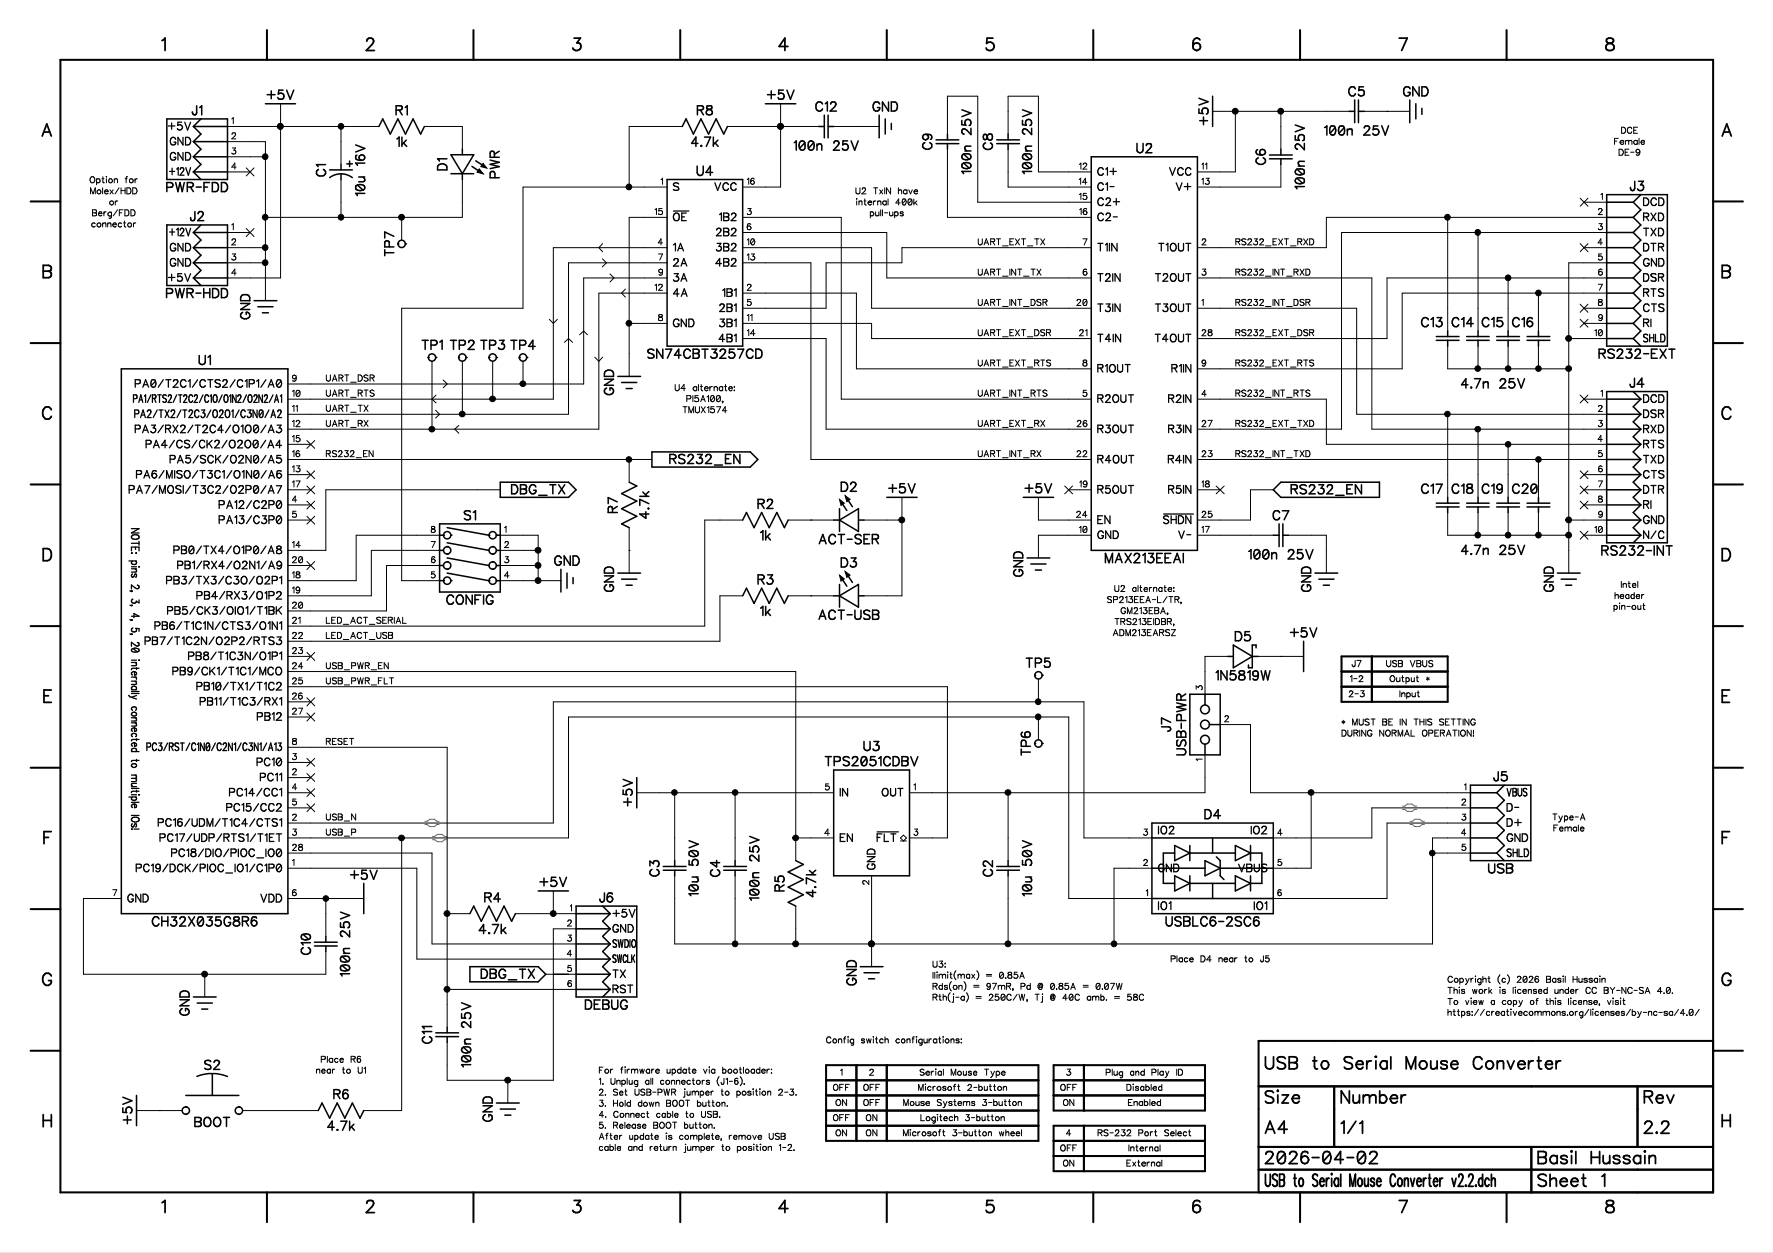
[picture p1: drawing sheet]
<svg xmlns="http://www.w3.org/2000/svg" width="297mm" height="210mm" viewBox="0 0 297 210" stroke-linecap="round" stroke-linejoin="round" font-family="sans-serif">
<defs><g id="words">
<g font-size="3.4">
<text x="27" y="9.1">1</text>
<text x="61.2" y="9.1">2</text>
<text x="95.8" y="9.1">3</text>
<text x="130.4" y="9.1">4</text>
<text x="165" y="9.1">5</text>
<text x="199.7" y="9.1">6</text>
<text x="234.3" y="9.1">7</text>
<text x="268.9" y="9.1">8</text>
<text x="6.9" y="23.4">A</text>
<text x="288.4" y="23.4">A</text>
<text x="7.1" y="47.1">B</text>
<text x="288.4" y="47.1">B</text>
<text x="7" y="70.8">C</text>
<text x="288.4" y="70.8">C</text>
<text x="7.1" y="94.5">D</text>
<text x="288.4" y="94.5">D</text>
<text x="7.2" y="118.3">E</text>
<text x="288.4" y="118.3">E</text>
<text x="7.2" y="142">F</text>
<text x="288.4" y="142">F</text>
<text x="7" y="165.7">G</text>
<text x="288.4" y="165.7">G</text>
<text x="211.8" y="179.7">USB to Serial Mouse Converter</text>
<text x="211.8" y="185.4">Size</text>
<text x="224.5" y="185.4">Number</text>
<text x="275.3" y="185.4">Rev</text>
<text x="7.1" y="189.4">H</text>
<text x="211.8" y="190.5">A4</text>
<text x="224.5" y="190.5">1/1</text>
<text x="275.3" y="190.5">2.2</text>
<text x="288.4" y="189.4">H</text>
<text x="211.8" y="195.5">2026-04-02</text>
<text x="257.6" y="195.5">Basil Hussain</text>
<text x="27" y="203.7">1</text>
<text x="61.2" y="203.7">2</text>
<text x="95.8" y="203.7">3</text>
<text x="130.4" y="203.7">4</text>
<text x="165" y="203.7">5</text>
<text x="199.7" y="203.7">6</text>
<text x="211.8" y="199.3">USB to Serial Mouse Converter v2.2.dch</text>
<text x="234.3" y="203.7">7</text>
<text x="257.6" y="199.3">Enter Row Height</text>
<text x="268.9" y="203.7">8</text>
</g>
<g font-size="2.5">
<text x="44.7" y="17.1">+5V</text>
<text x="128.5" y="17.1">+5V</text>
<text x="225.9" y="16.5">C5</text>
<text x="235" y="16.5">GND</text>
<text x="32.1" y="19.7">J1</text>
<text x="66.3" y="19.7">R1</text>
<text x="116.7" y="19.7">R8</text>
<text x="136.6" y="19.1">C12</text>
<text x="146.2" y="19.1">GND</text>
<text x="202.9" y="21" transform="rotate(-90 202.9 21)">+5V</text>
<text x="221.8" y="23.1">100n 25V</text>
<text x="55" y="29.6" transform="rotate(-90 55 29.6)">C1</text>
<text x="66.4" y="25">1k</text>
<text x="75.3" y="28.6" transform="rotate(-90 75.3 28.6)">D1</text>
<text x="84.1" y="29.9" transform="rotate(-90 84.1 29.9)">PWR</text>
<text x="115.7" y="25">4.7k</text>
<text x="116.7" y="29.8">U4</text>
<text x="132.9" y="25.6">100n 25V</text>
<text x="156.6" y="25.1" transform="rotate(-90 156.6 25.1)">C9</text>
<text x="163.1" y="29.2" transform="rotate(-90 163.1 29.2)">100n 25V</text>
<text x="166.7" y="25.1" transform="rotate(-90 166.7 25.1)">C8</text>
<text x="173.3" y="29.2" transform="rotate(-90 173.3 29.2)">100n 25V</text>
<text x="190.4" y="26">U2</text>
<text x="212.4" y="27.6" transform="rotate(-90 212.4 27.6)">C6</text>
<text x="27.8" y="32.6">PWR-FDD</text>
<text x="61.6" y="32.9" transform="rotate(-90 61.6 32.9)">10u 16V</text>
<text x="219" y="31.7" transform="rotate(-90 219 31.7)">100n 25V</text>
<text x="273" y="32.4">J3</text>
<text x="31.8" y="37.4">J2</text>
<text x="66.4" y="43" transform="rotate(-90 66.4 43)">TP7</text>
<text x="27.8" y="50.3">PWR-HDD</text>
<text x="42.3" y="53.5" transform="rotate(-90 42.3 53.5)">GND</text>
<text x="70.6" y="59">TP1 TP2 TP3 TP4</text>
<text x="238.1" y="55.2">C13</text>
<text x="243.2" y="55.2">C14</text>
<text x="248.2" y="55.2">C15</text>
<text x="253.3" y="55.2">C16</text>
<text x="33.2" y="61.5">U1</text>
<text x="108.4" y="60.5">SN74CBT3257CD</text>
<text x="244.7" y="65.4">4.7n 25V</text>
<text x="267.8" y="60.5">RS232-EXT</text>
<text x="273" y="65.3">J4</text>
<text x="103.3" y="66.2" transform="rotate(-90 103.3 66.2)">GND</text>
<text x="85.6" y="83.2">DBG_TX</text>
<text x="112.1" y="78.1">RS232_EN</text>
<text x="140.8" y="82.8">D2</text>
<text x="148.8" y="83">+5V</text>
<text x="171.6" y="83">+5V</text>
<text x="216.2" y="83.2">RS232_EN</text>
<text x="238.1" y="83.1">C17</text>
<text x="243.2" y="83.1">C18</text>
<text x="248.2" y="83.1">C19</text>
<text x="253.3" y="83.1">C20</text>
<text x="77.7" y="87.5">S1</text>
<text x="103.9" y="86" transform="rotate(-90 103.9 86)">R7</text>
<text x="109.2" y="86.9" transform="rotate(-90 109.2 86.9)">4.7k</text>
<text x="126.9" y="85.6">R2</text>
<text x="213.2" y="87.5">C7</text>
<text x="92.8" y="95.1">GND</text>
<text x="127.3" y="90.9">1k</text>
<text x="137.1" y="91.5">ACT-SER</text>
<text x="140.8" y="95.5">D3</text>
<text x="185.1" y="94.7">MAX213EEAI</text>
<text x="209.1" y="94.1">100n 25V</text>
<text x="244.7" y="93.3">4.7n 25V</text>
<text x="268.3" y="93.4">RS232-INT</text>
<text x="74.8" y="101.7">CONFIG</text>
<text x="103.3" y="99.2" transform="rotate(-90 103.3 99.2)">GND</text>
<text x="126.9" y="98.3">R3</text>
<text x="171.8" y="96.6" transform="rotate(-90 171.8 96.6)">GND</text>
<text x="220.1" y="99.2" transform="rotate(-90 220.1 99.2)">GND</text>
<text x="260.7" y="99.2" transform="rotate(-90 260.7 99.2)">GND</text>
<text x="127.3" y="103.6">1k</text>
<text x="137.1" y="104.2">ACT-USB</text>
<text x="206.9" y="107.8">D5</text>
<text x="216.1" y="107.2">+5V</text>
<text x="171.8" y="112.3">TP5</text>
<text x="203.6" y="114.4">1N5819W</text>
<text x="196.6" y="122.6" transform="rotate(-90 196.6 122.6)">J7</text>
<text x="138.2" y="128.7">TPS2051CDBV</text>
<text x="144.7" y="126.2">U3</text>
<text x="173.1" y="126.6" transform="rotate(-90 173.1 126.6)">TP6</text>
<text x="199.1" y="126.6" transform="rotate(-90 199.1 126.6)">USB-PWR</text>
<text x="250.2" y="131.3">J5</text>
<text x="106.4" y="135.1" transform="rotate(-90 106.4 135.1)">+5V</text>
<text x="201.8" y="137.6">D4</text>
<text x="58.6" y="147.8">+5V</text>
<text x="90.4" y="149">+5V</text>
<text x="110.9" y="146.9" transform="rotate(-90 110.9 146.9)">C3</text>
<text x="121" y="146.9" transform="rotate(-90 121 146.9)">C4</text>
<text x="131.8" y="149.4" transform="rotate(-90 131.8 149.4)">R5</text>
<text x="166.7" y="146.9" transform="rotate(-90 166.7 146.9)">C2</text>
<text x="249.3" y="146.7">USB</text>
<text x="25.4" y="155.6">CH32X035G8R6</text>
<text x="81.1" y="151.6">R4</text>
<text x="100.4" y="151.6">J6</text>
<text x="117.4" y="150.2" transform="rotate(-90 117.4 150.2)">10u 50V</text>
<text x="127.6" y="150.9" transform="rotate(-90 127.6 150.9)">100n 25V</text>
<text x="137.1" y="150.3" transform="rotate(-90 137.1 150.3)">4.7k</text>
<text x="173.3" y="150.2" transform="rotate(-90 173.3 150.2)">10u 50V</text>
<text x="195.2" y="155.6">USBLC6-2SC6</text>
<text x="52.5" y="160" transform="rotate(-90 52.5 160)">C10</text>
<text x="80.2" y="156.8">4.7k</text>
<text x="59" y="163.6" transform="rotate(-90 59 163.6)">100n 25V</text>
<text x="80.5" y="164.4">DBG_TX</text>
<text x="143.9" y="165.1" transform="rotate(-90 143.9 165.1)">GND</text>
<text x="32.2" y="170.2" transform="rotate(-90 32.2 170.2)">GND</text>
<text x="98" y="169.5">DEBUG</text>
<text x="34.2" y="179.6">S2</text>
<text x="72.8" y="174.9" transform="rotate(-90 72.8 174.9)">C11</text>
<text x="79.3" y="178.8" transform="rotate(-90 79.3 178.8)">100n 25V</text>
<text x="55.8" y="184.5">R6</text>
<text x="22.6" y="188.4" transform="rotate(-90 22.6 188.4)">+5V</text>
<text x="32.6" y="189.2">BOOT</text>
<text x="54.8" y="189.8">4.7k</text>
<text x="82.9" y="187.9" transform="rotate(-90 82.9 187.9)">GND</text>
</g>
<g font-size="2.1">
<text x="28.1" y="22.1">+5V</text>
<text x="28.3" y="29.8">+12V</text>
<text x="28.4" y="24.7">GND</text>
<text x="28.4" y="27.2">GND</text>
<text x="183.8" y="29.8">C1+</text>
<text x="195.8" y="29.8">VCC</text>
<text x="112.7" y="32.3">S</text>
<text x="119.7" y="32.3">VCC</text>
<text x="183.8" y="32.3">C1-</text>
<text x="183.8" y="34.8">C2+</text>
<text x="197" y="32.3">V+</text>
<text x="275.3" y="34.8">DCD</text>
<text x="28.3" y="39.9">+12V</text>
<text x="112.7" y="37.4">~OE~</text>
<text x="119.9" y="39.9">2B2</text>
<text x="120.5" y="37.4">1B2</text>
<text x="183.8" y="37.4">C2-</text>
<text x="275.3" y="37.4">RXD</text>
<text x="275.3" y="39.9">TXD</text>
<text x="28.1" y="47.5">+5V</text>
<text x="28.4" y="42.4">GND</text>
<text x="28.4" y="45">GND</text>
<text x="112.7" y="42.4">1A</text>
<text x="112.7" y="45">2A</text>
<text x="112.7" y="47.5">3A</text>
<text x="119.8" y="45">4B2</text>
<text x="119.9" y="42.4">3B2</text>
<text x="183.8" y="47.5">T2IN</text>
<text x="183.8" y="42.4">T1IN</text>
<text x="193.5" y="47.5">T2OUT</text>
<text x="194" y="42.4">T1OUT</text>
<text x="275.3" y="42.4">DTR</text>
<text x="275.3" y="45">GND</text>
<text x="275.3" y="47.5">DSR</text>
<text x="112.7" y="50">4A</text>
<text x="120.5" y="52.6">2B1</text>
<text x="121" y="50">1B1</text>
<text x="183.8" y="52.6">T3IN</text>
<text x="193.5" y="52.6">T3OUT</text>
<text x="275.3" y="50">RTS</text>
<text x="275.3" y="52.6">CTS</text>
<text x="112.7" y="55.1">GND</text>
<text x="120.4" y="57.7">4B1</text>
<text x="120.5" y="55.1">3B1</text>
<text x="183.8" y="57.7">T4IN</text>
<text x="193.4" y="57.7">T4OUT</text>
<text x="275.3" y="55.1">RI</text>
<text x="275.3" y="57.7">SHLD</text>
<text x="22.6" y="65.3">PA0/T2C1/CTS2/C1P1/A0</text>
<text x="183.8" y="62.7">R1OUT</text>
<text x="196.2" y="62.7">R1IN</text>
<text x="22.3" y="67.8">PA1/RTS2/T2C2/C1O/O1N</text>
<text x="22.5" y="70.3">PA2/TX2/T2C3/O2O1/C3</text>
<text x="48.6" y="70.3">N0/A2</text>
<text x="48.7" y="67.8">2/O2N2/A1</text>
<text x="183.8" y="67.8">R2OUT</text>
<text x="195.7" y="67.8">R2IN</text>
<text x="275.3" y="67.8">DCD</text>
<text x="275.3" y="70.3">DSR</text>
<text x="22.5" y="72.9">PA3/RX2/T2C4/O1O0/A3</text>
<text x="24.4" y="75.4">PA4/CS/CK2/O2O0/A4</text>
<text x="28.4" y="77.9">PA5/SCK/O2N0/A5</text>
<text x="183.8" y="77.9">R4OUT</text>
<text x="183.8" y="72.9">R3OUT</text>
<text x="195.6" y="77.9">R4IN</text>
<text x="195.7" y="72.9">R3IN</text>
<text x="275.3" y="72.9">RXD</text>
<text x="275.3" y="75.4">RTS</text>
<text x="275.3" y="77.9">TXD</text>
<text x="21.5" y="83">PA7/MOSI/T3C2/O2P0/A7</text>
<text x="22.8" y="80.5">PA6/MISO/T3C1/O1N0/A6</text>
<text x="183.8" y="83">R5OUT</text>
<text x="195.7" y="83">R5IN</text>
<text x="275.3" y="80.5">CTS</text>
<text x="275.3" y="83">DTR</text>
<text x="21.6" y="88.5" transform="rotate(90 21.6 88.5)">NOTE: pins 2, 3, 4, 5, 20 internally connected to multiple IOs!</text>
<text x="36.6" y="85.5">PA12/C2P0</text>
<text x="36.6" y="88.1">PA13/C3P0</text>
<text x="183.8" y="88.1">EN</text>
<text x="194.8" y="88.1">~SHDN</text>
<text x="275.3" y="85.5">RI</text>
<text x="275.3" y="88.1">GND</text>
<text x="29.1" y="93.2">PB0/TX4/O1P0/A8</text>
<text x="29.7" y="95.7">PB1/RX4/O2N1/A9</text>
<text x="183.8" y="90.6">GND</text>
<text x="197.4" y="90.6">V-</text>
<text x="275.3" y="90.6">N/C</text>
<text x="27.8" y="98.2">PB3/TX3/C3O/O2P1</text>
<text x="32.9" y="100.8">PB4/RX3/O1P2</text>
<text x="25.8" y="105.8">PB6/T1C1N/CTS3/O1N1</text>
<text x="28" y="103.3">PB5/CK3/OIO1/T1BK</text>
<text x="24.2" y="108.4">PB7/T1C2N/O2P2/RTS3</text>
<text x="28.8" y="113.4">PB9/CK1/T1C1/MCO</text>
<text x="31.5" y="110.9">PB8/T1C3N/O1P1</text>
<text x="32.9" y="116">PB10/TX1/T1C2</text>
<text x="33.4" y="118.5">PB11/T1C3/RX1</text>
<text x="43" y="121">PB12</text>
<text x="24.5" y="126.1">PC3/RST/C1N0/C2N1/C3N1/A13</text>
<text x="43" y="128.7">PC10</text>
<text x="43.5" y="131.2">PC11</text>
<text x="37.9" y="136.3">PC15/CC2</text>
<text x="38.4" y="133.7">PC14/CC1</text>
<text x="140.7" y="133.7">IN</text>
<text x="147.7" y="133.7">OUT</text>
<text x="252.4" y="133.7">VBUS</text>
<text x="252.4" y="136.3">D-</text>
<text x="26.4" y="138.8">PC16/UDM/T1C4/CTS1</text>
<text x="26.7" y="141.3">PC17/UDP/RTS1/T1ET</text>
<text x="28.6" y="143.9">PC18/DIO/PIOC_IO0</text>
<text x="140.7" y="141.3">EN</text>
<text x="146.9" y="141.3">~FLT~</text>
<text x="194" y="140.1">IO2</text>
<text x="209.5" y="140.1">IO2</text>
<text x="252.4" y="138.8">D+</text>
<text x="252.4" y="141.3">GND</text>
<text x="252.4" y="143.9">SHLD</text>
<text x="22.7" y="146.4">PC19/DCK/PIOC_IO1/C1P0</text>
<text x="147" y="145.7" transform="rotate(-90 147 145.7)">GND</text>
<text x="194" y="146.4">GND</text>
<text x="207.4" y="146.4">VBUS</text>
<text x="21.3" y="151.5">GND</text>
<text x="43.6" y="151.5">VDD</text>
<text x="102.6" y="154">+5V</text>
<text x="194" y="152.7">IO1</text>
<text x="210.1" y="152.7">IO1</text>
<text x="102.6" y="156.6">GND</text>
<text x="102.6" y="159.1">SWDIO</text>
<text x="102.6" y="161.6">SWCLK</text>
<text x="102.6" y="164.2">TX</text>
<text x="102.6" y="166.7">RST</text>
</g>
<g font-size="1.7">
<text x="38.8" y="21.1">1</text>
<text x="38.8" y="23.6">2</text>
<text x="271.6" y="22.6">DCE</text>
<text x="38.8" y="26.1">3</text>
<text x="38.8" y="28.7">4</text>
<text x="180.8" y="28.7">12</text>
<text x="201.3" y="28.7">11</text>
<text x="270.4" y="24.5">Female</text>
<text x="271.2" y="26.3">DE-9</text>
<text x="15" y="30.9">Option for</text>
<text x="15.1" y="32.8">Molex/HDD</text>
<text x="18.3" y="34.6">or</text>
<text x="110.7" y="31.2">1</text>
<text x="125.1" y="31.2">16</text>
<text x="143.3" y="32.8">U2 TxIN have</text>
<text x="143.4" y="34.6">internal 400k</text>
<text x="180.7" y="31.2">14</text>
<text x="180.8" y="33.7">15</text>
<text x="201.3" y="31.2">13</text>
<text x="268.1" y="33.7">1</text>
<text x="15.3" y="38.3">connector</text>
<text x="15.4" y="36.5">Berg/FDD</text>
<text x="38.8" y="38.8">1</text>
<text x="38.8" y="41.3">2</text>
<text x="109.7" y="36.3">15</text>
<text x="110.2" y="41.3">4</text>
<text x="125.1" y="36.3">3</text>
<text x="125.1" y="38.8">6</text>
<text x="125.1" y="41.3">10</text>
<text x="145.7" y="36.5">pull-ups</text>
<text x="163.8" y="41.3">UART_EXT_TX</text>
<text x="180.8" y="36.3">16</text>
<text x="181.4" y="41.3">7</text>
<text x="201.3" y="41.3">2</text>
<text x="207" y="41.3">RS232_EXT_RXD</text>
<text x="267.6" y="41.3">4</text>
<text x="267.7" y="36.3">2</text>
<text x="267.7" y="38.8">3</text>
<text x="38.8" y="43.9">3</text>
<text x="38.8" y="46.4">4</text>
<text x="110.2" y="43.9">7</text>
<text x="110.3" y="46.4">9</text>
<text x="125.1" y="43.9">13</text>
<text x="163.8" y="46.4">UART_INT_TX</text>
<text x="181.4" y="46.4">6</text>
<text x="201.3" y="46.4">3</text>
<text x="207" y="46.4">RS232_INT_RXD</text>
<text x="267.7" y="43.9">5</text>
<text x="267.7" y="46.4">6</text>
<text x="109.7" y="48.9">12</text>
<text x="125.1" y="48.9">2</text>
<text x="125.1" y="51.5">5</text>
<text x="163.8" y="51.5">UART_INT_DSR</text>
<text x="180.3" y="51.5">20</text>
<text x="201.3" y="51.5">1</text>
<text x="207" y="51.5">RS232_INT_DSR</text>
<text x="267.7" y="48.9">7</text>
<text x="267.7" y="51.5">8</text>
<text x="110.2" y="54">8</text>
<text x="125.1" y="54">11</text>
<text x="125.1" y="56.6">14</text>
<text x="163.8" y="56.5">UART_EXT_DSR</text>
<text x="180.8" y="56.6">21</text>
<text x="201.3" y="56.6">28</text>
<text x="207" y="56.5">RS232_EXT_DSR</text>
<text x="267.1" y="56.6">10</text>
<text x="267.7" y="54">9</text>
<text x="48.9" y="64.2">9</text>
<text x="54.6" y="64.2">UART_DSR</text>
<text x="113" y="65.8">U4 alternate:</text>
<text x="163.8" y="61.6">UART_EXT_RTS</text>
<text x="181.4" y="61.6">8</text>
<text x="201.3" y="61.6">9</text>
<text x="207" y="61.6">RS232_EXT_RTS</text>
<text x="48.9" y="66.7">10</text>
<text x="48.9" y="69.2">11</text>
<text x="48.9" y="71.8">12</text>
<text x="54.6" y="66.7">UART_RTS</text>
<text x="54.6" y="69.2">UART_TX</text>
<text x="54.6" y="71.8">UART_RX</text>
<text x="114.3" y="69.5">TMUX1574</text>
<text x="115" y="67.6">PI5A100,</text>
<text x="163.8" y="71.8">UART_EXT_RX</text>
<text x="163.8" y="66.7">UART_INT_RTS</text>
<text x="180.4" y="71.8">26</text>
<text x="181.4" y="66.7">5</text>
<text x="201.3" y="66.7">4</text>
<text x="201.3" y="71.8">27</text>
<text x="207" y="66.7">RS232_INT_RTS</text>
<text x="207" y="71.8">RS232_EXT_TXD</text>
<text x="267.7" y="69.2">2</text>
<text x="267.7" y="71.8">3</text>
<text x="268.1" y="66.7">1</text>
<text x="48.9" y="74.3">15</text>
<text x="48.9" y="76.8">16</text>
<text x="54.6" y="76.8">RS232_EN</text>
<text x="163.8" y="76.8">UART_INT_RX</text>
<text x="180.3" y="76.8">22</text>
<text x="201.3" y="76.8">23</text>
<text x="207" y="76.8">RS232_INT_TXD</text>
<text x="267.6" y="74.3">4</text>
<text x="267.7" y="76.8">5</text>
<text x="48.9" y="79.4">13</text>
<text x="48.9" y="81.9">17</text>
<text x="180.8" y="81.9">19</text>
<text x="201.3" y="81.9">18</text>
<text x="267.7" y="81.9">7</text>
<text x="267.7" y="79.4">6</text>
<text x="48.9" y="84.5">4</text>
<text x="48.9" y="87">5</text>
<text x="72.2" y="89.5">8</text>
<text x="84.5" y="89.5">1</text>
<text x="180.3" y="87">24</text>
<text x="180.8" y="89.5">10</text>
<text x="201.3" y="89.5">17</text>
<text x="201.3" y="87">25</text>
<text x="267.1" y="89.5">10</text>
<text x="267.7" y="84.5">8</text>
<text x="267.7" y="87">9</text>
<text x="48.9" y="92.1">14</text>
<text x="48.9" y="94.6">20</text>
<text x="72.2" y="92.1">7</text>
<text x="72.2" y="94.6">6</text>
<text x="84.5" y="92.1">2</text>
<text x="84.5" y="94.6">3</text>
<text x="48.9" y="97.1">18</text>
<text x="48.9" y="99.7">19</text>
<text x="72.2" y="97.1">5</text>
<text x="84.5" y="97.1">4</text>
<text x="185.5" y="101.3">SP213EEA-L/TR,</text>
<text x="186.7" y="99.4">U2 alternate:</text>
<text x="270.5" y="100.6">header</text>
<text x="271.5" y="98.7">Intel</text>
<text x="48.9" y="102.2">20</text>
<text x="48.9" y="104.7">21</text>
<text x="48.9" y="107.3">22</text>
<text x="54.6" y="107.3">LED_ACT_USB</text>
<text x="54.6" y="104.7">LED_ACT_SERIAL</text>
<text x="186.4" y="106.8">ADM213EARSZ</text>
<text x="186.7" y="105">TRS213EIDBR,</text>
<text x="187.8" y="103.1">GM213EBA,</text>
<text x="270.3" y="102.4">pin-out</text>
<text x="48.9" y="109.8">23</text>
<text x="48.9" y="112.3">24</text>
<text x="54.6" y="112.3">USB_PWR_EN</text>
<text x="226.5" y="112">J7</text>
<text x="232.2" y="112">USB VBUS</text>
<text x="48.9" y="114.9">25</text>
<text x="48.9" y="117.4">26</text>
<text x="48.9" y="120">27</text>
<text x="54.6" y="114.9">USB_PWR_FLT</text>
<text x="201.7" y="115.6" transform="rotate(-90 201.7 115.6)">3</text>
<text x="225.9" y="117.1">2-3</text>
<text x="226.1" y="114.5">1-2</text>
<text x="232.8" y="114.5">Output *</text>
<text x="234.4" y="117.1">Input</text>
<text x="48.9" y="125">8</text>
<text x="54.6" y="125">RESET</text>
<text x="205.1" y="121.2">2</text>
<text x="224.7" y="121.8">* MUST BE IN THIS SETTING</text>
<text x="224.7" y="123.6">DURING NORMAL OPERATION!</text>
<text x="48.9" y="130.1">2</text>
<text x="48.9" y="127.6">3</text>
<text x="201.7" y="127.5" transform="rotate(-90 201.7 127.5)">1</text>
<text x="48.9" y="137.7">2</text>
<text x="48.9" y="132.6">4</text>
<text x="48.9" y="135.2">5</text>
<text x="54.6" y="137.7">USB_N</text>
<text x="138.2" y="132.6">5</text>
<text x="153" y="132.6">1</text>
<text x="244.8" y="135.2">2</text>
<text x="244.8" y="137.7">3</text>
<text x="245.3" y="132.6">1</text>
<text x="260.1" y="137.7">Type-A</text>
<text x="48.9" y="140.2">3</text>
<text x="48.9" y="142.8">28</text>
<text x="54.6" y="140.2">USB_P</text>
<text x="138.1" y="140.2">4</text>
<text x="153" y="140.2">3</text>
<text x="191.5" y="140.2">3</text>
<text x="214" y="140.2">4</text>
<text x="244.8" y="140.2">4</text>
<text x="244.8" y="142.8">5</text>
<text x="260.2" y="139.5">Female</text>
<text x="48.9" y="145.3">1</text>
<text x="145.9" y="148.2" transform="rotate(-90 145.9 148.2)">2</text>
<text x="191.5" y="145.3">2</text>
<text x="214" y="145.3">5</text>
<text x="18.8" y="150.4">7</text>
<text x="48.9" y="150.4">6</text>
<text x="95" y="155.5">2</text>
<text x="95.4" y="152.9">1</text>
<text x="191.9" y="150.4">1</text>
<text x="214" y="150.4">6</text>
<text x="95" y="160.5">4</text>
<text x="95" y="158">3</text>
<text x="196.1" y="161.4">Place D4 near to J5</text>
<text x="95" y="163.1">5</text>
<text x="95.1" y="165.6">6</text>
<text x="156.2" y="162.4">U3:</text>
<text x="156.2" y="164.2">Ilimit(max) = 0.85A</text>
<text x="156.2" y="166">Rds(on) = 97mR, Pd @ 0.85A = 0.07W</text>
<text x="156.2" y="167.9">Rth(j-a) = 250C/W, Tj @ 40C amb. = 58C</text>
<text x="242.5" y="164.9">Copyright (c) 2026 Basil Hussain</text>
<text x="242.5" y="166.7">This work is licensed under CC BY-NC-SA 4.0.</text>
<text x="242.5" y="168.6">To view a copy of this license, visit</text>
<text x="242.5" y="170.4">https://creativecommons.org/licenses/by-nc-sa/4.0/</text>
<text x="53.8" y="178.3">Place R6</text>
<text x="138.4" y="175">Config switch configurations:</text>
<text x="53" y="180.1">near to U1</text>
<text x="100.3" y="180.1">For firmware update via bootloader:</text>
<text x="100.3" y="181.9">1. Unplug all connectors (J1-6).</text>
<text x="100.3" y="183.8">2. Set USB-PWR jumper to position 2-3.</text>
<text x="100.3" y="185.6">3. Hold down BOOT button.</text>
<text x="139.5" y="183">OFF</text>
<text x="140" y="185.5">ON</text>
<text x="140.7" y="180.5">1</text>
<text x="144.6" y="183">OFF</text>
<text x="144.6" y="185.5">OFF</text>
<text x="145.6" y="180.5">2</text>
<text x="151.3" y="185.5">Mouse Systems 3-button</text>
<text x="153.8" y="183">Microsoft 2-button</text>
<text x="154.1" y="180.5">Serial Mouse Type</text>
<text x="177.6" y="183">OFF</text>
<text x="178.1" y="185.5">ON</text>
<text x="178.6" y="180.5">3</text>
<text x="185.3" y="180.5">Plug and Play ID</text>
<text x="188.7" y="183">Disabled</text>
<text x="189" y="185.5">Enabled</text>
<text x="100.3" y="187.5">4. Connect cable to USB.</text>
<text x="100.3" y="189.3">5. Release BOOT button.</text>
<text x="100.3" y="191.2">After update is complete, remove USB</text>
<text x="139.5" y="188.1">OFF</text>
<text x="140" y="190.6">ON</text>
<text x="145.1" y="188.1">ON</text>
<text x="145.1" y="190.6">ON</text>
<text x="151.3" y="190.6">Microsoft 3-button wheel</text>
<text x="154.2" y="188.1">Logitech 3-button</text>
<text x="178.6" y="190.6">4</text>
<text x="183.9" y="190.6">RS-232 Port Select</text>
<text x="100.3" y="193">cable and return jumper to position 1-2.</text>
<text x="177.6" y="193.1">OFF</text>
<text x="178.1" y="195.7">ON</text>
<text x="188.7" y="195.7">External</text>
<text x="189.1" y="193.1">Internal</text>
</g>
</g></defs>
<g fill="#000" stroke="#000" stroke-width=".17">
<path d="M80.3 28.3l.7 .8-1.1-.3zM80.9 27.4l.7 .8-1.1-.3zM140.6 83.7l.8 .6-.5 .4zM140.6 96.3l.8 .7-.5 .4zM141.6 83l.8 .7-.5 .3zM141.6 95.7l.8 .6-.5 .4zM0 0h297.1v209.8h-297.1z"/>
<circle cx="206.9" cy="18.6" r=".49"/>
<circle cx="214.6" cy="18.6" r=".49"/>
<circle cx="44.4" cy="36.4" r=".48"/>
<circle cx="44.4" cy="26.2" r=".48"/>
<circle cx="47" cy="21.2" r=".48"/>
<circle cx="57.1" cy="21.2" r=".48"/>
<circle cx="57.1" cy="36.4" r=".48"/>
<circle cx="67.3" cy="36.4" r=".49"/>
<circle cx="105.4" cy="31.3" r=".48"/>
<circle cx="130.8" cy="21.2" r=".49"/>
<circle cx="242.5" cy="36.4" r=".48"/>
<circle cx="247.6" cy="38.9" r=".48"/>
<circle cx="44.4" cy="41.5" r=".48"/>
<circle cx="44.4" cy="44" r=".48"/>
<circle cx="105.4" cy="54.2" r=".48"/>
<circle cx="252.7" cy="46.5" r=".48"/>
<circle cx="257.8" cy="49.1" r=".48"/>
<circle cx="262.8" cy="56.7" r=".49"/>
<circle cx="72.3" cy="71.9" r=".48"/>
<circle cx="77.4" cy="69.4" r=".48"/>
<circle cx="82.5" cy="66.8" r=".48"/>
<circle cx="87.6" cy="64.3" r=".48"/>
<circle cx="105.4" cy="77" r=".47"/>
<circle cx="242.5" cy="69.4" r=".47"/>
<circle cx="247.6" cy="71.9" r=".47"/>
<circle cx="247.6" cy="61.7" r=".47"/>
<circle cx="252.7" cy="74.4" r=".47"/>
<circle cx="252.7" cy="61.7" r=".47"/>
<circle cx="257.7" cy="77" r=".47"/>
<circle cx="257.7" cy="61.7" r=".47"/>
<circle cx="262.8" cy="61.7" r=".48"/>
<circle cx="90.1" cy="97.3" r=".49"/>
<circle cx="90.1" cy="94.7" r=".49"/>
<circle cx="90.1" cy="92.2" r=".49"/>
<circle cx="151.1" cy="87.1" r=".49"/>
<circle cx="247.6" cy="89.6" r=".48"/>
<circle cx="252.7" cy="89.6" r=".48"/>
<circle cx="257.8" cy="89.6" r=".48"/>
<circle cx="262.8" cy="89.6" r=".49"/>
<circle cx="262.8" cy="87.1" r=".49"/>
<circle cx="173.9" cy="117.6" r=".48"/>
<circle cx="113" cy="132.8" r=".47"/>
<circle cx="123.2" cy="132.8" r=".47"/>
<circle cx="168.9" cy="132.8" r=".48"/>
<circle cx="173.9" cy="120.1" r=".48"/>
<circle cx="219.6" cy="132.8" r=".48"/>
<circle cx="54.6" cy="150.5" r=".47"/>
<circle cx="67.3" cy="140.4" r=".48"/>
<circle cx="74.9" cy="153" r=".49"/>
<circle cx="92.7" cy="153" r=".49"/>
<circle cx="123.2" cy="158.1" r=".48"/>
<circle cx="133.3" cy="140.4" r=".48"/>
<circle cx="133.3" cy="158.1" r=".49"/>
<circle cx="146" cy="158.1" r=".49"/>
<circle cx="168.9" cy="158.1" r=".49"/>
<circle cx="186.6" cy="158.1" r=".48"/>
<circle cx="240" cy="142.9" r=".47"/>
<circle cx="34.3" cy="163.2" r=".49"/>
<circle cx="74.9" cy="165.7" r=".49"/>
<circle cx="85.1" cy="181" r=".49"/>
</g>
<g fill="#fff" stroke="#fff" stroke-width=".17">
<path d="M0 0h297.1v209.8h-297.1z"/>
<path d="M.1 0h296.9v209.7h-296.9z"/>
</g>
<g fill="none" stroke="#000" stroke-width=".17">
<path d="M38.8 19.9l.3-.2v1M47 17.4v29.2h-8.9M130.8 17.4v13.9h-6.4M203.2 18.7h22.8M207 18.7v10.1h-6.4M214.6 18.7h.1M214.6 18.7v6.3M228.6 18.7h7.6M232.4 18.7h.1M15.2 32.5v-1l.4 1 .4-1v1M15.3 29.6a.48 .48 0 0 1 .6 .5 .48 .48 0 0 1-.6 .5 .59 .59 0 0 1 0-1zM15.5 35.1l.6 .1 .1 .2-.3 .3 .3 .1-.1 .3-.6 .1z"/>
<path d="M15.5 35.7h.4M16 37.5a.34 .34 0 0 0-.5-.1 .34 .34 0 0 0 0 .5 .34 .34 0 0 0 .5 0M16.2 30.1a.33 .33 0 0 1 .5 0 .33 .33 0 0 1 0 .4 .33 .33 0 0 1-.5 0M16.2 29.9v1.1M16.5 35.8l.1 .2 .1 .2 .4-.2M16.6 35.5h.4l.1 .3h-.6zM17.1 29.9h.3M17.2 31.5v1M17.2 37.3v.7M17.2 37.6l.2-.3 .3 .1v.6M17.2 29.6v.9l.3 .1M17.4 35.5v.7"/>
<path d="M17.5 32.1l.2 .3 .2 .1 .2-.1M17.7 31.8h.3l.1 .3h-.6zM17.8 35.5h-.3l-.1 .3M17.8 29.6h.1M17.8 29.9v.7M18 37.6l.3-.3 .2 .1 .1 .6M18 37.3v.7M18.3 30h.4l.1 .2v.3a.34 .34 0 0 1-.6 0 .34 .34 0 0 1 .1-.5zM18.4 31.8l.6 .7M18.7 35.7a.33 .33 0 0 0-.5-.1 .33 .33 0 0 0 0 .5 .33 .33 0 0 0 .5 0M18.7 35.5l-.1 1-.1 .1-.2-.1M18.9 37.6l.2 .4 .4-.1"/>
<path d="M19 31.8l-.6 .7M19 37.5l.3-.2 .2 .3h-.6zM19.1 30.2l.2-.2h.3l.1 .6M19.1 29.9v.7M19.3 33.7v.6M19.7 35.1l-.7 1.1M19.7 33.7h-.2l-.2 .2M19.9 31.5l-.6 1M20 35.7h.4M20.3 31.5v1M20.3 31.9h.7M20.4 37.5a.32 .32 0 0 0-.5 0 .32 .32 0 0 0 0 .4 .32 .32 0 0 0 .5 0"/>
<path d="M20.6 35.1h-.6v1.1M20.7 37.3h.3M20.8 37l.1 1h.2M20.9 35.1h.4a.54 .54 0 0 1 .3 .6 .54 .54 0 0 1-.3 .5h-.4zM21 29.9h.3M21 31.5v1M21.3 31.5h.4a.56 .56 0 0 1-.1 1h-.3zM21.4 29.6h-.2l-.1 .2v.8M21.9 35.1h.4a.54 .54 0 0 1 .3 .6 .54 .54 0 0 1-.3 .5h-.4zM22.2 31.5h.4a.52 .52 0 0 1 .4 .5 .52 .52 0 0 1-.4 .5h-.4zM22.4 37.3v.7M22.6 29.9v.7"/>
<path d="M22.7 37.3l-.2 .1-.1 .2M23 29.9l-.2 .1-.2 .2M38.1 21.2h25.4M38.1 28.8h3.8M38.1 23.7h6.4v26.7M38.1 26.3h6.4M38.1 39h3.8M38.8 37.7l.3-.2v1M38.9 22.5a.31 .31 0 0 1 .3-.3 .31 .31 0 0 1 .3 .3l-.2 .3-.5 .5h.7M38.9 24.8h.6l-.3 .4a.35 .35 0 0 1 .2 .5 .35 .35 0 0 1-.6-.1M39.6 28h-.8l.5-.7v1M41.3 28.1l1.3 1.4"/>
<path d="M41.3 38.3l1.3 1.3M42.6 28.1l-1.3 1.4M42.6 38.3l-1.3 1.3M47 21.2h.1M57.1 21.2v6.3M57.1 30.1v6.3M67.3 36.4h.1M67.3 36.4v3.8M71.1 21.2h6.4v3.8M77.5 30.1v6.3h-33M109.7 35.1l.3-.2v1M110.7 30.1l.3-.2v1"/>
<path d="M110.9 34.9h-.5v.5a.37 .37 0 0 1 .5 0 .37 .37 0 0 1 0 .5 .37 .37 0 0 1-.6-.1M111.8 36.4h-6.4v26.7M111.8 31.3h-24.2v20.3h-20.3v45.7h6.3M114.3 21.2h-8.9v10.1M121.9 21.2h15.2M124.4 39h24.2v7.6h34.2M124.4 36.4h16.5v30.5h41.9M125.2 30.1l.2-.2v1M125.3 34.9h.5l-.3 .4a.35 .35 0 0 1 .3 .6 .35 .35 0 0 1-.6-.1M125.8 37.6l-.3-.1a.52 .52 0 0 0-.3 .6M125.9 30.3a.31 .31 0 0 1 .4 .1 .31 .31 0 0 1-.1 .4 .31 .31 0 0 1-.4-.1l-.1-.2zM126.3 30l-.1-.1h-.3l-.2 .6"/>
<path d="M139.7 21.2h7.6M143.4 31.5v.9l.3 .1 .3-.1 .1-.9M143.5 21.2h.1M143.5 33.2v.2zM143.5 33.7v.6M143.9 33.8l.2-.1h.3v.6M143.9 33.7v.6M144.5 31.7v-.2h.3l.2 .3-.6 .7h.7M144.8 33.7h.3M144.9 33.3v.8l.2 .2M145.4 33.9l.1 .3a.3 .3 0 0 0 .2 .1 .3 .3 0 0 0 .3-.1M145.5 33.8l.3-.1 .2 .2h-.6z"/>
<path d="M145.8 35.7l.3-.2 .3 .3-.3 .4-.3-.2M145.8 35.5v1M146.3 33.7v.6M146.4 31.5h.6M146.7 35.5v.6l.3 .1 .2-.2M146.7 31.5v1M146.7 33.7h-.2l-.2 .2M147 33.8l.3-.1h.2l.1 .6M147 33.7v.6M147.2 35.5v.7M147.4 31.8l.5 .7M147.5 35.1v1.1"/>
<path d="M147.8 35.1v1.1M147.9 31.8l-.5 .7M148.2 35.7h.5M148.2 31.5v1M148.5 33.8a.33 .33 0 0 0-.5-.1 .33 .33 0 0 0 0 .5 .33 .33 0 0 0 .5 0M148.5 33.7v.6M148.8 33.3v1M149 35.5l.1 .6 .2 .1 .3-.2M149.2 31.5v1l-.7-1v1M149.6 35.5v.7M149.9 35.7a.33 .33 0 0 1 .5-.1 .33 .33 0 0 1 0 .5 .33 .33 0 0 1-.5-.1M149.9 35.5v1"/>
<path d="M150.5 32l.1-.2h.4l.1 .7M150.5 31.5v1M150.8 34h-.7l.5-.7v1M151.3 35.7l-.2-.2h-.2v.2l.4 .2v.1l-.2 .2-.3-.2M151.7 33.5l.1 .4-.1 .4h-.4l-.1-.2M151.7 33.5l-.2-.2-.2 .1-.2 .4 .1 .3M151.7 33.5l-.5 .6M152 31.9a.34 .34 0 0 0-.5 0 .34 .34 0 0 0 0 .5 .34 .34 0 0 0 .5 0M152 31.8v.7M152.2 31.8l.3 .7 .3-.7M152.8 33.5v.3a.45 .45 0 0 1-.4 .5l-.2-.2M152.8 33.5l-.1-.1h-.5l-.1 .4 .1 .3"/>
<path d="M152.8 33.5l-.6 .6M153.1 33.3v1M153.1 32.1l.1 .3 .2 .1 .3-.1M153.2 31.9l.3-.1 .2 .1v.2h-.6zM153.3 33.9l.3 .4M153.6 33.7l-.5 .4M158.7 22.5v-6.4h5.1v17.8h19M158.7 25v11.4h24.1M168.9 22.5v-6.4h5.1v12.7h8.8M168.9 25v6.3h13.9M180.8 30.1l.2-.2v1M180.8 27.5l.3-.2v1"/>
<path d="M180.8 32.6l.3-.2v1M180.9 35.1l.2-.2v1M181.5 27.6a.3 .3 0 0 1 .3-.3 .3 .3 0 0 1 .3 .3l-.7 .7h.7M182 32.4h-.5v.4a.37 .37 0 0 1 .5 0 .37 .37 0 0 1 0 .6 .37 .37 0 0 1-.6-.2M182.1 35.1l-.3-.2a.52 .52 0 0 0-.3 .7M182.1 30.5h-.7l.4-.6v1M201.4 27.5l.2-.2v1M201.4 30.1l.2-.2v1M201.9 27.5l.3-.2v1M202 29.9h.6l-.3 .3a.35 .35 0 0 1 .2 .6 .35 .35 0 0 1-.6-.1M214.6 27.5v3.8h-14M242.5 36.4v19"/>
<path d="M247.6 39v16.4M264.7 33.2l1.3 1.4M265.4 33.9h3.8M266 33.2l-1.3 1.4M267.8 35.2l.2-.3 .3 .1 .1 .1-.6 .8h.7M267.9 37.5h.5l-.3 .4a.34 .34 0 0 1 .4 .3 .34 .34 0 0 1-.3 .3 .34 .34 0 0 1-.4-.2M268.2 32.6l.3-.2v1M269.2 36.4h-47v5.1h-21.6M269.2 39h-44.4v32.9h-24.2M270.5 23.6h.4M271.1 23.2h-.6v1M271.3 25h.3a.53 .53 0 0 1 .4 .5 .53 .53 0 0 1-.4 .5h-.3z"/>
<path d="M271.4 23.8l.3 .4 .3-.2M271.5 23.6l.3-.1 .2 .1v.2h-.6zM271.7 21.3h.3a.54 .54 0 0 1 .4 .5 .54 .54 0 0 1-.4 .5h-.3zM272.3 25.5h.3M272.3 23.7l.3-.2 .2 .1 .1 .1M272.3 23.5v.7M272.9 23.7l.2-.2 .2 .1 .1 .6M272.9 23.7v.5M272.9 25h-.6v1h.6M273.2 25.5h.5M273.4 21.6l-.2-.3a.49 .49 0 0 0-.6 .6 .49 .49 0 0 0 .6 .4l.2-.2M273.7 21.8h.4"/>
<path d="M274.3 23.6a.33 .33 0 0 0-.5 0 .33 .33 0 0 0 0 .5 .33 .33 0 0 0 .5-.1M274.3 23.5v.7M274.3 21.3h-.6v1h.6M274.6 23.2v1M274.7 25.3a.45 .45 0 0 1-.4 .7l-.2-.1M274.9 23.8l.2 .4 .4-.2M275 23.6l.3-.1 .2 .3h-.6zM38.1 44h6.4M38.1 41.5h6.4M38.9 40.3v-.1a.31 .31 0 0 1 .3-.2 .31 .31 0 0 1 .3 .2l-.2 .4-.5 .4h.7M38.9 42.5h.6l-.3 .4a.34 .34 0 0 1 .3 .3 .34 .34 0 0 1-.3 .4 .34 .34 0 0 1-.4-.3M39.6 45.8h-.8l.5-.7v1"/>
<path d="M92 53.5l.7 .7 .7-.7M94.6 57.3l.6-.6 .7 .6M97.1 56.1l.7-.7 .6 .7M99.6 59.8l.7 .7 .7-.7M100.9 43.3l.7 .7-.7 .7M101 40.8l-.7 .7 .7 .7M102.2 45.9l.7 .7-.7 .6M104.8 48.4l-.7 .7 .7 .7M105.4 54.2h6.4M109.7 47.8l.3-.2v1M110.3 42.5h.7l-.5 1.1M110.4 47.9a.3 .3 0 0 1 .3-.3 .3 .3 0 0 1 .3 .3l-.7 .7h.7"/>
<path d="M110.4 52.7v.3l.5 .2 .1 .2a.33 .33 0 0 1-.4 .3 .33 .33 0 0 1-.2-.5l.5-.2 .1-.2-.3-.1zM111 45.4a.48 .48 0 0 1-.4 .7l-.2-.1M111 40.7h-.7l.4-.7v1M111.8 46.6h-14v17.7h-49.6M111.8 44h-16.6v25.4h-47M111.8 41.5h-19.1v25.4h-44.5M111.8 49.1h-11.5v22.8h-52.1M124.4 41.5h21.6v10.1h36.8M124.4 54.2h21.6v2.5h36.8M124.4 44h11.5v33h46.9M124.4 56.7h14v15.2h44.4M124.4 49.1h19.1v12.7h39.3"/>
<path d="M125.2 40.2l.2-.2v1M125.2 42.8l.2-.3v1.1M125.2 52.9l.2-.2v1M125.2 55.4l.2-.2v1.1M125.2 47.9v-.1a.29 .29 0 0 1 .4-.2 .29 .29 0 0 1 .2 .4l-.6 .6h.7M125.7 52.9l.3-.2v1M125.8 50.2h-.5l-.1 .4a.36 .36 0 0 1 .6 0 .36 .36 0 0 1-.1 .5 .36 .36 0 0 1-.5-.1M125.9 42.5h.5l-.3 .4h.1a.36 .36 0 0 1 .1 .6 .36 .36 0 0 1-.6-.2M126.4 40.2a.48 .48 0 0 1 0 .6 .48 .48 0 0 1-.5 .2l-.1-.2M126.4 40.2l-.1-.1h-.4a.64 .64 0 0 0-.1 .7M126.4 40.2l-.6 .6M126.5 55.9h-.8l.5-.7v1.1"/>
<path d="M163.9 40v.7l.1 .3h.2l.3-.1 .1-.9M163.9 45.1v.7l.1 .3h.2l.3-.2 .1-.8M163.9 50.2v.7l.1 .2 .2 .1 .3-.2 .1-.8M163.9 55.2v.8l.1 .2 .2 .1 .3-.2 .1-.9M164.9 46.1l.3-1 .4 1M164.9 41l.3-1 .4 1M164.9 51.2l.3-1 .4 1M164.9 56.3l.3-1.1 .4 1.1M165 45.8h.5M165 40.7h.5M165 50.8h.5M165 55.9h.5"/>
<path d="M166 40.5l.6-.1v-.3l-.6-.1v1M166 45.6l.6-.1v-.3l-.6-.1v1M166 50.6h.6v-.4h-.6v1M166 55.7h.6v-.4l-.6-.1v1.1M166.3 45.6l.3 .5M166.3 40.5l.3 .5M166.3 50.6l.3 .6M166.3 55.7l.3 .6M166.9 45.1h.7M166.9 40h.7M166.9 50.2h.7M166.9 55.2h.7"/>
<path d="M167.3 40v1M167.3 45.1v1M167.3 50.2v1M167.3 55.2v1.1M168 46.3h.9M168 41.2h.9M168 51.3h.9M168 56.4h.9M169.2 45.1v1M169.2 50.2v1M169.2 40.5h.4M169.2 55.7h.4"/>
<path d="M169.8 40h-.6v1h.6M169.8 55.2h-.6v1.1h.6M170.1 40l.7 1M170.1 55.2l.7 1.1M170.2 45.1v1l-.7-1v1M170.2 50.2v1l-.7-1v1M170.5 45.1h.7M170.5 50.2h.7M170.8 40l-.7 1M170.8 55.2l-.7 1.1M170.8 45.1v1M170.8 50.2v1"/>
<path d="M171.1 40h.7M171.1 55.2h.7M171.5 40v1M171.5 55.2v1.1M171.5 46.3h.9M171.5 51.3h.9M172.1 41.2h.9M172.1 56.4h.9M172.7 50.2h.4a.54 .54 0 0 1 .3 .5 .54 .54 0 0 1-.3 .5h-.4zM172.7 45.1h.7M173.1 45.1v1M173.3 55.2h.4a.54 .54 0 0 1 .4 .5 .54 .54 0 0 1-.4 .6h-.4z"/>
<path d="M173.3 40h.8M173.7 45.1l.7 1M173.7 40v1M174.4 40l.6 1M174.4 45.1l-.7 1M174.4 50.3l-.3-.1-.4 .1 .1 .2 .5 .2 .1 .2-.1 .2-.3 .1-.3-.2M174.7 50.6h.6l.1-.3-.2-.1h-.5v1M175 55.4l-.2-.2-.4 .2v.2l.5 .2 .1 .2-.1 .2-.3 .1-.2-.2M175 40l-.6 1M175.1 50.6l.3 .6M175.3 55.7h.6l.1-.4-.7-.1v1.1M175.7 55.7l.3 .6"/>
<path d="M180.5 50.4a.3 .3 0 0 1 .3-.3 .3 .3 0 0 1 .2 .4l-.6 .7h.7M180.9 55.4l.2-.2h.2l.2 .3-.7 .8h.7M181.4 40h.7l-.5 1M181.8 55.4l.3-.2v1.1M182.1 45.2l-.3-.1a.47 .47 0 0 0-.3 .7M182.1 50.3v.3a.45 .45 0 0 1-.4 .6l-.2-.2M182.1 50.3l-.1-.1h-.4l-.2 .4 .1 .4M182.1 50.3l-.6 .7M182.8 41.5h-31.7v2.5h-12.7v7.6h-14M200.6 46.6h29.2v25.3h39.4M200.6 51.6h26.7v17.8h41.9M201.4 50.3l.2-.1v1"/>
<path d="M201.4 40.3l.2-.3 .3 .1 .1 .1-.6 .8h.6M201.4 55.4l.1-.1 .3-.1 .2 .3-.6 .8h.6M201.5 45.1h.5l-.3 .4a.34 .34 0 0 1 .3 .3 .34 .34 0 0 1-.2 .3 .34 .34 0 0 1-.4-.2M202.5 55.3v.3l.5 .2 .1 .2-.2 .2h-.4l-.1-.3 .1-.2 .4-.1 .1-.2-.2-.2zM207 45.6l.6-.1 .1-.3-.7-.1v1M207 40.5l.6-.1 .1-.3-.7-.1v1M207 50.6h.6l.1-.4h-.7v1M207 55.7h.6l.1-.4-.7-.1v1.1M207.4 45.6l.3 .5M207.4 40.5l.3 .5M207.4 50.6l.3 .6M207.4 55.7l.3 .6"/>
<path d="M208.7 45.2l-.2-.1h-.4l-.1 .1 .1 .3a.59 .59 0 0 1 .6 .4l-.2 .2-.5-.2M208.7 40.1l-.2-.1-.4 .1h-.1l.1 .3a.59 .59 0 0 1 .6 .5l-.2 .1-.5-.1M208.7 50.3l-.2-.1-.5 .1 .1 .2 .5 .2 .1 .2-.2 .3-.5-.2M208.7 55.4l-.2-.2-.5 .2 .1 .2 .5 .2 .1 .2-.2 .3-.5-.2M209.1 40.3a.3 .3 0 0 1 .3-.3 .3 .3 0 0 1 .3 .3l-.7 .7h.7M209.1 45.3a.3 .3 0 0 1 .3-.2 .3 .3 0 0 1 .3 .3l-.7 .7h.7M209.1 50.4a.3 .3 0 0 1 .3-.2 .3 .3 0 0 1 .3 .3l-.7 .7h.7M209.1 55.4a.3 .3 0 0 1 .3-.2 .3 .3 0 0 1 .3 .3l-.7 .8h.7M210.1 40h.5l-.2 .4a.34 .34 0 0 1 .3 .3 .34 .34 0 0 1-.3 .4 .34 .34 0 0 1-.4-.3M210.1 50.2h.5l-.2 .3a.34 .34 0 0 1 .3 .4 .34 .34 0 0 1-.3 .3 .34 .34 0 0 1-.4-.2M210.1 45.1h.5l-.2 .4a.34 .34 0 0 1 .3 .3 .34 .34 0 0 1-.3 .3 .34 .34 0 0 1-.4-.2M210.1 55.2h.5l-.2 .4a.34 .34 0 0 1 .3 .3 .34 .34 0 0 1-.3 .4 .34 .34 0 0 1-.4-.3"/>
<path d="M211.1 45.3a.3 .3 0 0 1 .3-.2 .3 .3 0 0 1 .3 .3l-.7 .7h.7M211.1 40.3a.3 .3 0 0 1 .3-.3 .3 .3 0 0 1 .3 .3l-.7 .7h.7M211.1 50.4a.29 .29 0 0 1 .3-.2 .29 .29 0 0 1 .2 .3l-.6 .7h.7M211.1 55.4a.29 .29 0 0 1 .3-.2 .29 .29 0 0 1 .2 .4l-.6 .7h.7M212 46.3h.9M212 41.2h.9M212 51.3h.9M212 56.4h.9M213.3 40.5h.4M213.3 45.1v1M213.3 50.2v1M213.3 55.7h.4"/>
<path d="M213.9 40h-.6v1h.6M213.9 55.2h-.6v1.1h.6M214.2 40l.7 1M214.2 55.2l.7 1.1M214.2 45.1v1l-.6-1v1M214.2 50.2v1l-.6-1v1M214.5 45.1h.7M214.5 50.2h.7M214.9 45.1v1M214.9 50.2v1M214.9 40l-.7 1M214.9 55.2l-.7 1.1"/>
<path d="M215.2 40h.7M215.2 55.2h.7M215.5 40v1M215.5 55.2v1.1M215.6 46.3h.9M215.6 51.3h.9M216.2 41.2h.9M216.2 56.4h.9M216.8 45.6l.6-.1v-.3l-.6-.1v1M216.8 50.2h.3a.54 .54 0 0 1 .4 .5 .54 .54 0 0 1-.4 .5h-.3zM217.1 45.6l.4 .5M217.4 55.2h.4a.54 .54 0 0 1 .3 .5 .54 .54 0 0 1-.3 .6h-.4z"/>
<path d="M217.4 40.5l.6-.1 .1-.3-.7-.1v1M217.8 40.5l.3 .5M217.8 45.1l.7 1M218.4 40l.7 1M218.5 45.1l-.7 1M218.5 50.3l-.3-.1-.4 .1 .1 .2 .5 .2 .1 .2-.3 .3-.3-.1-.1-.1M218.8 45.1h.3a.54 .54 0 0 1 .4 .5 .54 .54 0 0 1-.4 .5h-.3zM218.8 50.6h.6v-.4h-.6v1M219.1 40l-.7 1M219.1 55.4l-.2-.2-.5 .2 .1 .2 .5 .2 .1 .2-.2 .3-.5-.2M219.1 50.6l.4 .6M219.4 40h.4a.54 .54 0 0 1 .3 .5 .54 .54 0 0 1-.3 .5h-.4z"/>
<path d="M219.4 55.7h.6v-.4l-.6-.1v1.1M219.8 55.7l.3 .6M242.5 58v3.8h20.3M247.6 58v3.8M252.7 46.6v8.8M252.7 58v3.8M257.7 49.1v6.3M257.7 58v3.8M262.8 56.7h6.4M264.7 40.8l1.3 1.4M264.7 51l1.3 1.3M264.7 53.5l1.3 1.3"/>
<path d="M265.4 41.5h3.8M265.4 54.2h3.8M265.4 51.6h3.8M266 40.8l-1.3 1.4M266 51l-1.3 1.3M266 53.5l-1.3 1.3M267.2 55.4l.2-.2v1.1M267.8 47.6h.7l-.6 1M267.9 50.2v.3l.5 .3v.3l-.2 .1-.4-.1v-.3l.1-.2 .5-.2-.1-.2zM268.3 42.5h-.4l-.1 .5a.36 .36 0 0 1 .6-.1 .36 .36 0 0 1-.1 .6 .36 .36 0 0 1-.5-.2M268.4 45.2l-.3-.1a.47 .47 0 0 0-.3 .7M268.4 55.4l.1 .3a.45 .45 0 0 1-.4 .6l-.3-.3"/>
<path d="M268.4 55.4l-.2-.2-.3 .1-.1 .4v.3M268.4 55.4l-.6 .6M268.5 40.7h-.8l.5-.7v1M268.5 53a.49 .49 0 0 1-.4 .7l-.2-.2M269.2 49.1h-34.3v12.7h-34.3M269.2 46.6h-36.8v10.1h-31.8M269.2 44h-6.4v52M48.2 74.4h3.8M48.2 77h61M48.2 79.5h3.8M49 65.6l.3-.2v1M49 68.1l.3-.2v1"/>
<path d="M49 70.6l.3-.2v1.1M49 73.2l.3-.2v1M49 75.7l.3-.2v1M49 78.2l.3-.2v1M49.6 68.1l.2-.2v1M49.6 70.7l.2-.3h.2l.2 .2-.6 .9h.7M49.6 63.2a.49 .49 0 0 1-.3 .7l-.3-.2M49.7 78h.5l-.3 .5a.32 .32 0 0 1 .4 .3 .32 .32 0 0 1-.5 .2l-.2-.1M50.1 75.7v-.1a.27 .27 0 0 0-.3-.1 .27 .27 0 0 0-.2 .2v.5M50.1 73h-.4l-.1 .4 .4-.1 .2 .2v.3l-.4 .2-.2-.2M50.2 65.6l.1 .2a.45 .45 0 0 1-.5 .6l-.2-.2M50.2 65.6l-.2-.2h-.3l-.1 .4v.4"/>
<path d="M50.2 65.6l-.6 .6M51.4 73.8l1.3 1.3M51.4 78.9l1.3 1.3M52.7 78.9l-1.3 1.3M52.7 73.8l-1.3 1.3M54.7 62.8v.8l.3 .3 .3-.2 .1-.9M54.7 65.3v.8l.3 .3 .3-.2 .1-.9M54.7 67.9v.7l.3 .3 .3-.1 .1-.9M54.7 70.4v.8l.3 .2 .3-.1 .1-.9M54.7 76h.6l.1-.2-.1-.3h-.6v1M55 76l.4 .5M55.7 66.4l.4-1.1 .4 1.1"/>
<path d="M55.7 68.9l.4-1 .4 1M55.7 71.4l.4-1 .4 1M55.7 63.9l.4-1.1 .4 1.1M55.8 66.1h.5M55.8 68.6h.5M55.8 71.1h.5M55.8 63.5h.5M56.4 75.7l-.3-.2h-.3l-.1 .3 .6 .3 .1 .3-.3 .1-.4-.1M56.7 75.7l.2-.2h.3l.1 .3-.1 .2-.5 .5h.6M56.8 68.4l.5-.1 .2-.2-.3-.2h-.4v1M56.8 65.8h.5l.2-.2-.3-.3h-.4v1.1M56.8 63.3h.5l.2-.3-.3-.2h-.4v1.1"/>
<path d="M56.8 70.9h.5l.2-.3-.3-.2h-.4v1M57.1 65.8l.4 .6M57.1 68.4l.4 .5M57.1 70.9l.4 .5M57.1 63.3l.4 .6M57.8 65.3h.6M57.8 67.9h.6M57.8 70.4h.6M57.8 75.5h.5l-.3 .4a.35 .35 0 0 1 .3 .5 .35 .35 0 0 1-.6-.1M57.8 62.8h.6M58.1 62.8v1.1M58.1 65.3v1.1"/>
<path d="M58.1 67.9v1M58.1 70.4v1M58.7 75.7l.2-.2h.3l.1 .3-.1 .2-.5 .5h.6M58.7 66.6h1M58.7 69.1h1M58.7 71.6h1M58.7 64h1M59.7 76.7h.9M60 65.8h.6v-.3l-.6-.2v1.1M60 62.8h.3a.58 .58 0 0 1 .4 .5 .58 .58 0 0 1-.4 .6h-.3zM60 70.9l.6-.1v-.3l-.6-.1v1M60 67.9h.7"/>
<path d="M60.3 65.8l.4 .6M60.3 67.9v1M60.3 70.9l.4 .5M60.9 76h.4M61 65.3h.7M61 67.9l.7 1M61 70.4l.7 1M61.3 65.3v1.1M61.5 75.5h-.6v1h.6M61.7 67.9l-.7 1M61.7 70.4l-.7 1M61.7 63a.37 .37 0 0 0-.4-.2 .37 .37 0 0 0-.3 .3l.1 .1 .5 .2 .1 .3a.41 .41 0 0 1-.7 0"/>
<path d="M62 63.3l.6-.1v-.3l-.6-.1v1.1M62.3 63.3l.4 .6M62.5 75.5v1l-.7-1v1M62.7 65.5l-.3-.2-.4 .2 .1 .3 .5 .2 .1 .1-.3 .3-.4-.2M72.4 60.5v11.4M73 68.7l.6 .7-.6 .6M73.1 66.2l-.7 .7 .7 .6M74.2 63.7l.7 .6-.7 .7M76.9 71.3l-.7 .6 .7 .7M77.5 60.5v8.9M82.5 60.5v6.4M87.6 64.3h.1"/>
<path d="M87.6 60.5v3.8M105.4 77h.1M105.4 77v3.8M113.1 64.4v.8l.3 .3 .4-.2v-.9M114.4 68.1h.7M114.8 68.1v1M114.8 65.1h-.7l.5-.7v1.1M115.1 66.8h.6v-.4l-.6-.1v1M115.4 69.1v-1l.4 1 .4-1v1M116.1 66.3v1M116.5 68.1v.8l.1 .2h.2l.3-.1 .1-.9M116.7 64.9a.33 .33 0 0 0-.5 0 .33 .33 0 0 0 0 .5 .33 .33 0 0 0 .5-.1"/>
<path d="M116.7 64.7v.8M117 66.3h-.5l-.1 .4a.37 .37 0 0 1 .6 0 .37 .37 0 0 1-.1 .5 .37 .37 0 0 1-.5-.1M117 64.4v1.1M117.4 64.7h.3M117.4 67.3l.4-1 .4 1M117.5 64.4v.9l.2 .2M117.5 68.1l.7 1M117.5 67h.5M118 65l.1 .3a.3 .3 0 0 0 .2 .2 .3 .3 0 0 0 .3-.2M118.1 64.9a.29 .29 0 0 1 .3-.2 .29 .29 0 0 1 .2 .3h-.6zM118.2 68.1l-.7 1M118.5 66.5l.2-.2v1"/>
<path d="M118.5 68.3l.2-.2v1M118.9 64.7v.8M119.3 64.7h-.1l-.3 .3M119.6 65l.4-.3 .2 .3v.5M119.6 66.5a.49 .49 0 0 1 .1 .5 .49 .49 0 0 1-.4 .3l-.2-.2M119.6 64.7v.8M119.6 66.5v-.2h-.4a.7 .7 0 0 0-.1 .8M119.6 68.1h-.5v.5a.36 .36 0 0 1 .5-.1 .36 .36 0 0 1 0 .6 .36 .36 0 0 1-.6-.2M119.6 66.5l-.5 .6M120.1 68.1h.6l-.5 1M120.7 66.5l-.1-.2h-.3a.58 .58 0 0 0-.2 .8M120.7 66.5v.4l-.1 .3-.3 .1-.2-.2"/>
<path d="M120.7 66.5l-.6 .6M121 67.2h.1zM121.1 64.7v.8M121.1 64.9a.33 .33 0 0 0-.5 0 .33 .33 0 0 0 0 .5 .33 .33 0 0 0 .5-.1M121.1 67.2l-.1 .3M121.4 64.7h.3M121.5 64.4v.9l.3 .2M121.8 68.8h-.8l.5-.7v1M122.1 65l.2 .5 .4-.2M122.1 64.9l.4-.2 .2 .3h-.6zM123 65.4v.1zM123 64.7v.2z"/>
<path d="M163.9 65.3v.8l.1 .2a.33 .33 0 0 0 .4 .1 .33 .33 0 0 0 .2-.3v-.8M163.9 70.4v.8l.3 .2 .3-.1 .1-.9M163.9 60.3v.7l.3 .3 .3-.1 .1-.9M163.9 75.5v.9l.3 .1 .3-.1 .1-.9M164.9 61.3l.3-1 .4 1M164.9 71.4l.3-1 .4 1M164.9 66.4l.3-1.1 .4 1.1M164.9 76.5l.3-1 .4 1M165 66.1h.5M165 71.1h.5M165 61h.5M165 76.2h.5"/>
<path d="M166 65.8h.6v-.3l-.6-.2v1.1M166 70.9h.6v-.4l-.6-.1v1M166 60.8l.6-.1v-.3l-.6-.1v1M166 76h.6v-.2v-.3h-.6v1M166.3 60.8l.3 .5M166.3 70.9l.3 .5M166.3 65.8l.3 .6M166.3 76l.3 .5M166.9 65.3h.7M166.9 70.4h.7M166.9 60.3h.7M166.9 75.5h.7"/>
<path d="M167.3 60.3v1M167.3 65.3v1.1M167.3 70.4v1M167.3 75.5v1M168 66.6h.9M168 71.6h.9M168 61.5h.9M168 76.7h.9M169.2 70.9h.4M169.2 60.8h.4M169.2 65.3v1.1M169.2 75.5v1"/>
<path d="M169.8 70.4h-.6v1h.6M169.8 60.3h-.6v1h.6M170.1 60.3l.7 1M170.1 70.4l.7 1M170.2 65.3v1.1l-.7-1.1v1.1M170.2 75.5v1l-.7-1v1M170.5 65.3h.7M170.5 75.5h.7M170.8 60.3l-.7 1M170.8 70.4l-.7 1M170.8 65.3v1.1M170.8 75.5v1"/>
<path d="M171.1 70.4h.7M171.1 60.3h.7M171.5 66.6h.9M171.5 60.3v1M171.5 70.4v1M171.5 76.7h.9M172.1 71.6h.9M172.1 61.5h.9M172.7 65.8h.6l.1-.2-.2-.3h-.5v1.1M172.7 76h.6l.1-.3-.2-.2h-.5v1M173.1 65.8l.3 .6M173.1 76l.3 .5"/>
<path d="M173.3 70.9h.6l.2-.3-.3-.2h-.5v1M173.3 60.8l.6-.1 .2-.2-.3-.2h-.5v1M173.7 65.3h.7M173.7 60.8l.4 .5M173.7 70.9l.4 .5M173.7 75.5l.7 1M174.1 65.3v1.1M174.4 60.3h.6M174.4 70.4l.6 1M174.4 75.5l-.7 1M174.7 60.3v1M175 70.4l-.6 1"/>
<path d="M175.4 65.5l-.2-.2-.5 .2 .1 .3 .5 .1 .1 .2-.2 .3-.5-.2M176 60.4l-.2-.1-.5 .1 .2 .3 .5 .2-.1 .3a.41 .41 0 0 1-.6 0M180.5 75.7a.29 .29 0 0 1 .3-.2 .29 .29 0 0 1 .2 .4l-.6 .6h.7M180.5 70.7l.2-.3h.2l.2 .2-.1 .4-.5 .5h.6M181.5 75.7a.29 .29 0 0 1 .3-.2 .29 .29 0 0 1 .2 .4l-.6 .6h.7M181.5 71a.33 .33 0 0 1 .6 0 .33 .33 0 0 1-.3 .5l-.3-.2zM181.5 60.4v.2l.1 .1a.35 .35 0 0 1 .5 .3 .35 .35 0 0 1-.4 .4 .35 .35 0 0 1-.2-.5l.5-.3 .1-.1-.1-.1zM182 65.4h-.5v.4a.36 .36 0 0 1 .5 0 .36 .36 0 0 1 0 .5 .36 .36 0 0 1-.6-.1M182.1 70.6l-.3-.2a.55 .55 0 0 0-.3 .7M200.6 66.9h21.6v7.5h47M200.6 77h68.6M201.4 70.7l.2-.3h.2l.2 .2-.6 .9h.6"/>
<path d="M201.4 75.7l.2-.2h.2l.2 .2-.6 .8h.6M202 60.6l-.2 .7h-.2l-.2-.1M202.1 66.1h-.7l.4-.7v1M202.4 70.4h.7l-.5 1.1M202.5 75.5h.5l-.3 .4a.32 .32 0 0 1 .4 .4 .32 .32 0 0 1-.5 .2l-.2-.2M207 65.8h.6l.1-.3-.7-.2v1.1M207 70.9h.6l.1-.4-.7-.1v1M207 60.8l.6-.1 .1-.3-.7-.1v1M207 76h.6l.1-.2-.1-.3h-.6v1M207.4 76l.3 .5M207.4 65.8l.3 .6M207.4 70.9l.3 .5"/>
<path d="M207.4 60.8l.3 .5M208.7 65.5l-.2-.2-.5 .2 .1 .3 .5 .1 .1 .2-.2 .3-.5-.2M208.7 70.6l-.2-.2-.5 .2 .1 .2 .5 .2 .1 .2v.1l-.2 .1-.5-.1M208.7 60.4l-.2-.1-.5 .1 .1 .3 .5 .2 .1 .1-.2 .3-.5-.1M208.7 75.7l-.2-.2-.5 .2 .2 .3 .5 .2v.2l-.2 .1-.5-.1M209.1 65.6a.29 .29 0 0 1 .4-.3 .29 .29 0 0 1 .1 .5l-.6 .6h.7M209.1 70.7a.29 .29 0 0 1 .4-.3 .29 .29 0 0 1 .1 .4l-.6 .6h.7M209.1 60.5a.3 .3 0 0 1 .3-.2 .3 .3 0 0 1 .3 .3l-.7 .7h.7M209.1 75.7a.31 .31 0 0 1 .3-.2 .31 .31 0 0 1 .3 .2l-.7 .8h.7M210.1 65.3h.5l-.2 .5a.34 .34 0 0 1 .3 .3 .34 .34 0 0 1-.3 .3 .34 .34 0 0 1-.4-.2M210.1 70.4h.5l-.2 .4a.31 .31 0 0 1 .3 .4 .31 .31 0 0 1-.4 .2l-.3-.1M210.1 60.3h.5l-.2 .4a.34 .34 0 0 1 .3 .3 .34 .34 0 0 1-.3 .4 .34 .34 0 0 1-.4-.3"/>
<path d="M210.1 75.5h.5l-.2 .4a.35 .35 0 0 1 .2 .5 .35 .35 0 0 1-.6-.1M211.1 65.6a.3 .3 0 0 1 .4-.3 .3 .3 0 0 1 .1 .5l-.6 .6h.7M211.1 70.7a.3 .3 0 0 1 .4-.3 .3 .3 0 0 1 .1 .4l-.6 .6h.7M211.1 60.5a.29 .29 0 0 1 .3-.2 .29 .29 0 0 1 .2 .4l-.6 .6h.7M211.1 75.7l.2-.2h.2l.2 .2-.7 .8h.7M212 66.6h.9M212 71.6h.9M212 61.5h.9M212 76.7h.9M213.3 70.9h.4M213.3 60.8h.4M213.3 65.3v1.1"/>
<path d="M213.3 75.5v1M213.9 70.4h-.6v1h.6M213.9 60.3h-.6v1h.6M214.2 70.4l.7 1M214.2 60.3l.7 1M214.2 65.3v1.1l-.6-1.1v1.1M214.2 75.5v1l-.6-1v1M214.5 65.3h.7M214.5 75.5h.7M214.9 65.3v1.1M214.9 75.5v1M214.9 70.4l-.7 1"/>
<path d="M214.9 60.3l-.7 1M215.2 70.4h.7M215.2 60.3h.7M215.5 60.3v1M215.5 70.4v1M215.6 66.6h.9M215.6 76.7h.9M216.2 71.6h.9M216.2 61.5h.9M216.8 65.8h.6v-.3l-.6-.2v1.1M216.8 75.5h.7M217.1 75.5v1"/>
<path d="M217.1 65.8l.4 .6M217.4 70.4h.7M217.4 60.8l.6-.1 .1-.3-.7-.1v1M217.8 70.4v1M217.8 60.8l.3 .5M217.8 65.3h.7M217.8 75.5l.7 1M218.1 65.3v1.1M218.4 60.3h.7M218.4 70.4l.7 1M218.5 75.5l-.7 1M218.8 75.5h.3a.54 .54 0 0 1 .4 .5 .54 .54 0 0 1-.4 .5h-.3z"/>
<path d="M218.8 60.3v1M219.1 70.4l-.7 1M219.4 70.4h.4a.54 .54 0 0 1 .3 .5 .54 .54 0 0 1-.3 .5h-.4zM219.5 65.5a.37 .37 0 0 0-.4-.2 .37 .37 0 0 0-.3 .3l.1 .2 .5 .1 .1 .3a.41 .41 0 0 1-.7 0M220.1 60.4l-.3-.1-.4 .1 .1 .3 .5 .2 .1 .3a.41 .41 0 0 1-.7 0M242.5 69.4v13.9M247.6 61.8h.1M247.6 71.9v11.4M252.7 61.8h.1M252.7 74.4v8.9M257.7 61.8h.1M257.7 77v6.3"/>
<path d="M264.7 66.2l1.3 1.3M264.7 78.9l1.3 1.3M265.4 66.9h3.8M265.4 79.5h3.8M266 66.2l-1.3 1.3M266 78.9l-1.3 1.3M267.8 68.1l.1-.1 .3-.1 .2 .3-.6 .7h.7M267.9 70.4h.5l-.3 .4 .3 .1 .1 .3-.3 .3-.4-.2M268.2 65.6l.3-.2v1M268.3 75.5h-.4l-.1 .5 .4-.2 .2 .2a.36 .36 0 0 1-.1 .5 .36 .36 0 0 1-.5-.2M268.4 78.2l-.3-.2a.52 .52 0 0 0-.3 .7M268.5 73.6h-.8l.5-.6v1"/>
<path d="M48.2 87.1h3.8M48.2 94.7h3.8M48.2 82h3.8M48.2 84.6h3.8M49 80.8l.3-.2v1M49 90.9l.3-.2v1M49 96l.3-.2v1M49 98.5l.3-.2v1M49 93.5a.3 .3 0 0 1 .4-.3 .3 .3 0 0 1 .2 .4l-.6 .7h.7M49.6 80.6h.7l-.5 1M49.6 85.6h-.5l-.1 .5a.36 .36 0 0 1 .6 0 .36 .36 0 0 1-.1 .5 .36 .36 0 0 1-.5-.1M49.7 95.8v.3l.6 .4a.36 .36 0 0 1-.3 .3 .36 .36 0 0 1-.4-.2l.1-.3 .5-.3-.1-.2z"/>
<path d="M49.7 83.8h-.7l.5-.7v1M50.2 98.7a.49 .49 0 0 1-.4 .6l-.2-.1M50.3 91.4h-.7l.5-.7v1M50.7 93.5l-.1-.2h-.3a.57 .57 0 0 0-.2 .8M50.7 93.5v.3l-.1 .4h-.5v-.1M50.7 93.5l-.6 .6M51.4 84l1.3 1.3M51.4 86.5l1.3 1.3M51.4 81.4l1.3 1.3M51.4 94.1l1.3 1.3M52.7 84l-1.3 1.3M52.7 86.5l-1.3 1.3"/>
<path d="M52.7 81.4l-1.3 1.3M52.7 94.1l-1.3 1.3M72.2 90.7h.7l-.5 1M72.3 88.2v.2l.1 .2a.51 .51 0 0 1 .5 .4l-.2 .2-.4-.1v-.3l.5-.4v-.2zM72.8 95.8h-.5v.4h.5l.1 .2a.37 .37 0 0 1-.2 .4 .37 .37 0 0 1-.5-.2M72.8 93.4l-.2-.1a.52 .52 0 0 0-.3 .6M73.6 92.2h-11.4v7.6h-14M73.6 89.7h-13.9v7.6h-11.5M73.6 94.7h-8.8v7.6h-16.6M83.8 82h-29.2v10.2h-6.4M83.8 97.3h10.2M83.8 89.7h6.4v7.6"/>
<path d="M83.8 92.2h6.4M83.8 94.7h6.4M84.5 88.4l.3-.2v1M84.6 91l.2-.3 .3 .1 .1 .1-.2 .4-.5 .4h.7M84.7 93.3h.5l-.3 .3h.1a.36 .36 0 0 1 .1 .6 .36 .36 0 0 1-.6-.1M85.3 96.5h-.8l.5-.7v1M90.2 94.7h.1M105.4 92.2h.1M105.4 88.4v7.6M124.4 99.8h-3.8v7.6h-72.4M124.4 87.1h-6.3v17.8h-69.9M132 99.8h7.7"/>
<path d="M132 87.1h7.7M135.9 99.8h.1M135.9 87.1h.1M144.8 87.1h6.3M151.1 83.3v16.5h-6.3M174 83.3v3.8h8.8M178.4 81.4l1.3 1.3M179.1 82h3.7M179.7 81.4l-1.3 1.3M180.4 85.9l.2-.3 .3 .1 .1 .2-.6 .8h.6M180.8 88.4l.3-.2v1M180.9 80.8l.2-.2v1"/>
<path d="M182.1 88.4l-.1-.2h-.3a.58 .58 0 0 0-.2 .8M182.1 88.4v.4l-.1 .4h-.4l-.1-.2M182.1 88.4l-.6 .6M182.1 80.9a.45 .45 0 0 1-.4 .7l-.2-.1M182.1 86.3h-.7l.4-.7v1.1M182.8 89.7h-8.8v3.8M186.8 98.1v.9l.3 .1 .3-.1v-.9M187.8 98.3l.2-.2h.2l.2 .2-.6 .8h.7M189.2 99.9h.5l-.3 .4a.34 .34 0 0 1 .4 .3 .34 .34 0 0 1-.3 .4 .34 .34 0 0 1-.4-.3M190.3 98.6l-.3-.2-.3 .3 .3 .4 .3-.1M190.3 98.4v.7M190.7 98.1v1"/>
<path d="M190.7 99.9h-.6v1.1h.6M191 98.4h.3M191.1 98.1v.8l.2 .2M191.7 98.7v.3l.2 .1 .3-.1M191.7 99.9h-.7v1.1h.7M191.8 98.5h.3l.1 .2h-.5zM192.6 98.4v.7M192.9 98.4l-.2 .1-.1 .2M193.2 98.6l.3-.2 .3 .1v.6M193.2 98.4v.7M193.9 99.9v1.1h.6M194.7 98.6l-.4-.2-.2 .3 .2 .4 .4-.1"/>
<path d="M194.7 98.4v.7M195 98.4h.4M195.1 98.1v.8l.3 .2M195.5 99.9l-.6 1.1M195.7 98.7v.3l.3 .1 .3-.1M195.8 99.9h.7M195.9 98.5h.3l.1 .2h-.6zM196.2 99.9v1.1M196.6 98.5h.1h-.1zM196.6 99h.1zM200.6 89.7h12.7M200.6 82h3.8"/>
<path d="M201.4 80.8l.2-.2v1M201.4 88.4l.2-.2v1M201.4 85.9l.2-.3h.2l.2 .3-.6 .8h.6M201.9 88.2h.7l-.5 1M202 80.6v.2l.5 .3 .1 .3a.36 .36 0 0 1-.4 .2 .36 .36 0 0 1-.3-.4l.7-.4-.1-.2zM202.9 85.6h-.4l-.1 .5a.36 .36 0 0 1 .6 0 .36 .36 0 0 1-.1 .5 .36 .36 0 0 1-.5-.1M203.7 81.4l1.4 1.3M205.1 81.4l-1.4 1.3M213.3 82h-3.8v5.1h-8.9M215.9 89.7h6.3v6.3M242.5 85.9v3.8h20.3M247.6 89.7h.1"/>
<path d="M247.6 85.9v3.8M252.7 89.7h.1M252.7 85.9v3.8M257.7 89.7h.1M257.7 85.9v3.8M262.8 87.1h6.4M264.7 81.4l1.3 1.3M264.7 84l1.3 1.3M264.7 89l1.3 1.3M265.4 89.7h3.8M265.4 82h3.8M265.4 84.6h3.8"/>
<path d="M266 81.4l-1.3 1.3M266 84l-1.3 1.3M266 89l-1.3 1.3M267.2 88.4l.2-.2v1M267.8 80.6h.7l-.6 1M267.9 83.1v.3l.6 .4a.36 .36 0 0 1-.3 .3 .36 .36 0 0 1-.4-.1l.1-.4 .5-.2-.1-.3zM268.4 88.4v.6l-.2 .2-.4-.2M268.4 88.4l-.3-.2a.58 .58 0 0 0-.3 .8M268.4 88.4l-.6 .6M268.5 86a.47 .47 0 0 1-.3 .7l-.3-.2M270.6 99.3v1M270.6 99.8l.2-.2h.3v.7"/>
<path d="M271.4 99.9l.3 .4 .3-.2M271.5 99.7l.3-.1 .2 .1v.2h-.6zM271.6 97.4v1M271.9 97.7v.7M271.9 97.9l.2-.1h.3l.1 .6M272.8 97.7h.3M272.9 99.7l-.3-.1-.3 .3 .3 .4 .3-.2M272.9 97.4v.8l.3 .2M272.9 99.6v.7M273.5 98v.3l.2 .1 .3-.1M273.5 97.9l.4-.2 .1 .3h-.5zM273.8 99.7a.31 .31 0 0 0-.5 0 .31 .31 0 0 0 0 .4 .31 .31 0 0 0 .5 0"/>
<path d="M273.8 99.3v1M274.1 99.9l.2 .4 .4-.2M274.2 99.7l.3-.1 .2 .3h-.6zM274.4 97.4v1M275 99.6v.7M275.4 99.6h-.3l-.1 .3M48.2 115h110.5v25.4h-6.3M48.2 112.5h85.1v31.7M48.2 117.6h3.8M48.2 110h3.8M49 111.3a.3 .3 0 0 1 .4-.3 .3 .3 0 0 1 .2 .3l-.6 .7h.7M49 106.2a.3 .3 0 0 1 .4-.3 .3 .3 0 0 1 .2 .3l-.6 .8h.7"/>
<path d="M49 113.8a.3 .3 0 0 1 .4-.3 .3 .3 0 0 1 .2 .4l-.6 .7h.7M49 103.7a.3 .3 0 0 1 .4-.3 .3 .3 0 0 1 .2 .3l-.6 .7h.7M49 116.3a.3 .3 0 0 1 .4-.2 .3 .3 0 0 1 .2 .3l-.6 .7h.7M49 101.1a.3 .3 0 0 1 .4-.2 .3 .3 0 0 1 .2 .3l-.6 .7h.7M49 108.7a.3 .3 0 0 1 .4-.2 .3 .3 0 0 1 .2 .3l-.6 .7h.7M49 118.9a.3 .3 0 0 1 .4-.3 .3 .3 0 0 1 .2 .3l-.6 .7h.7M50 103.6l.3-.2v1M50 118.6h.7l-.5 1M50.1 106.2a.3 .3 0 0 1 .3-.3 .3 .3 0 0 1 .3 .3l-.7 .8h.7M50.1 108.5h.6l-.3 .4a.34 .34 0 0 1 .3 .3 .34 .34 0 0 1-.3 .3 .34 .34 0 0 1-.4-.2M50.6 113.6h-.5v.4a.36 .36 0 0 1 .5 0 .36 .36 0 0 1-.1 .5 .36 .36 0 0 1-.5-.1M50.6 116.2l-.3-.1a.47 .47 0 0 0-.3 .7"/>
<path d="M50.7 101.1l-.1-.2h-.3a.57 .57 0 0 0-.2 .8M50.7 101.1v.4l-.1 .3-.3 .1-.2-.2M50.7 101.1l-.6 .6M50.7 111.7h-.7l.5-.7v1M51.4 109.3l1.3 1.3M51.4 116.9l1.3 1.4M51.4 119.4l1.3 1.4M52.7 109.3l-1.3 1.3M52.7 116.9l-1.3 1.4M52.7 119.4l-1.3 1.4M54.7 103.4v1h.6M54.7 105.9v1.1h.6"/>
<path d="M54.7 111v.7l.3 .3 .3-.1 .1-.9M54.7 113.6v.7l.3 .3 .3-.2 .1-.8M55.6 106.4h.4M55.6 103.9h.4M56.2 105.9h-.6v1.1h.6M56.2 103.4h-.6v1h.6M56.4 113.7l-.3-.1-.4 .1 .1 .2 .5 .2 .1 .2-.1 .2-.4 .1-.2-.2M56.4 111.1l-.3-.1-.4 .1 .1 .3 .5 .3v.3h-.4l-.2-.1M56.5 105.9h.4a.54 .54 0 0 1 .3 .6 .54 .54 0 0 1-.3 .5h-.4zM56.5 103.4h.5a.56 .56 0 0 1-.1 1h-.4zM56.7 111l.6 .1v.2l-.2 .2 .2 .2v.3h-.6zM56.7 113.6h.6v.3l-.2 .1 .2 .2v.3l-.6 .1z"/>
<path d="M56.7 111.5h.4M56.7 114h.4M57.5 107.1h.9M57.5 104.6h.9M57.7 112.2h.9M57.7 114.7h.9M58.7 107l.5-1.1 .3 1.1M58.7 104.4l.5-1 .3 1M58.9 111.5h.6v-.4l-.6-.1v1M58.9 114.1l.6-.1v-.4h-.6v1M58.9 106.6h.5M58.9 104.1h.5"/>
<path d="M59.9 111l.2 1 .3-1 .2 1 .3-1M59.9 113.6l.2 1 .3-1 .2 1 .3-1M60.6 106.2l-.3-.3a.49 .49 0 0 0-.5 .6 .49 .49 0 0 0 .6 .4l.2-.2M60.6 103.7l-.3-.3a.49 .49 0 0 0-.5 .5 .49 .49 0 0 0 .6 .5l.2-.2M60.9 105.9h.7M60.9 103.4h.7M61.2 114l.6-.1v-.3h-.6v1M61.2 111.5l.6-.1v-.3l-.6-.1v1M61.2 103.4v1M61.2 105.9v1.1M61.5 111.5l.4 .5M61.5 114l.4 .6"/>
<path d="M61.9 107.1h.9M61.9 104.6h.9M62.2 112.2h.9M62.2 114.7h.9M63.1 105.9v.8l.3 .3 .3-.1 .1-.2v-.8M63.4 111.5h.4M63.4 114h.4M63.8 103.5l-.2-.1h-.4l-.1 .1 .1 .3a.58 .58 0 0 1 .6 .5l-.2 .1-.5-.1M64 111h-.6v1h.6M64 113.6h-.6v1M64.1 103.9h.4M64.4 113.6v1h.5"/>
<path d="M64.8 103.4h-.7v1h.7M64.8 106.1l-.3-.2-.4 .2 .1 .2 .6 .3-.1 .3-.3 .1-.3-.2M65 103.9l.6-.1 .1-.3-.7-.1v1M65 111v1l-.6-1v1M65.1 105.9l.6 .1 .1 .2-.2 .2 .2 .2-.1 .3-.6 .1zM65.1 106.4h.5M65.3 113.6h.6M65.4 103.9l.3 .5M65.6 113.6v1M66.1 103.4v1M66.4 104.4l.3-1 .4 1M66.5 104.1h.5"/>
<path d="M67.5 103.4v1h.6M174 117.6h.1M174 113.8v3.8M186.2 100.1l-.2-.2-.5 .2 .2 .2 .3 .1 .2 .3v.1l-.2 .2-.5-.2M186.5 106.5l.4-1 .4 1M186.6 100.4h.5l.1-.4-.6-.1v1.1M186.7 106.2h.4M186.8 103.6h.7M187.1 103.6v1M187.6 100.2l.2-.3 .3 .1v.3l-.6 .7h.7M187.6 105.5h.5a.56 .56 0 0 1 .1 .7 .56 .56 0 0 1-.6 .3zM187.8 104.1h.6l.1-.2-.1-.2-.6-.1v1"/>
<path d="M188.1 104.1l.4 .5M188.5 102a.44 .44 0 0 0-.6-.1 .44 .44 0 0 0 0 .7l.2 .2h.2l.2-.2v-.2h-.2M188.5 100.1l.3-.2v1.1M188.6 106.5v-1l.4 1 .4-1v1M188.9 102.8v-1l.4 1 .3-1v1M189.5 103.8l-.3-.2-.3 .1-.1 .3 .6 .2 .1 .3-.3 .1-.4-.1M189.7 105.7l.2-.2 .4 .1v.3l-.6 .6h.7M189.8 103.9l.2-.3 .3 .1 .1 .2-.1 .3-.5 .4h.6M190 102l.2-.2h.2l.2 .2-.2 .3-.4 .5h.7M190.1 100.4h.4M190.7 105.6l.2-.1v1M190.8 103.8l.2-.2v1"/>
<path d="M191 102l.2-.2v1M191 100.4h.4M191.3 105.5h.6l-.3 .4a.34 .34 0 0 1 .3 .3 .34 .34 0 0 1-.3 .3 .34 .34 0 0 1-.3-.2M191.4 103.6h.6l-.3 .4a.35 .35 0 0 1 .2 .6 .35 .35 0 0 1-.6-.1M191.6 101.8h.5l-.3 .4a.34 .34 0 0 1 .4 .3 .34 .34 0 0 1-.3 .4 .34 .34 0 0 1-.4-.3M192 101l.4-1.1 .3 1.1M192.1 100.6h.5M192.2 105.9h.4M192.3 104.1h.4M192.5 102.3h.4M192.9 105.5h-.7v1h.7M192.9 103.6h-.6v1h.6"/>
<path d="M193.1 100.4h.5M193.2 101.8h-.7v1h.7M193.2 106.5l.4-1 .4 1M193.3 103.6v1M193.3 106.2h.5M193.5 101.8l.6 .1v.3l-.2 .1h.2l-.1 .4-.5 .1zM193.5 102.3h.4M193.6 103.6h.3a.54 .54 0 0 1 .4 .5 .54 .54 0 0 1-.4 .5h-.3zM194.3 105.9h.6l.1-.3-.3-.1h-.4v1M194.4 102.8l.5-1 .3 1M194.6 103.6l.6 .1v.3l-.2 .1 .2 .1v.3l-.6 .1zM194.6 102.5h.5"/>
<path d="M194.6 104.1h.4M194.6 105.9l.4 .6M195.6 102.7l.1 .1h-.1zM195.6 104.1h.6l.1-.2-.1-.2-.6-.1v1M195.7 102.8l-.2 .2M195.9 104.1l.4 .5M196 105.6l-.3-.1-.4 .1 .1 .3 .6 .3-.1 .3h-.4l-.2-.1M196.3 105.5h.6l-.6 1h.6M196.6 104.5v.1zM196.7 104.6l-.1 .2M196.8 100.4l.7-.1v-.3l-.7-.1v1.1M197.2 100.4l.3 .6"/>
<path d="M197.8 100.9h.1zM197.9 100.9l-.1 .3M200.4 115.5v-.6l.4 .3a.35 .35 0 0 1 .5-.3 .35 .35 0 0 1-.1 .6M205.7 110h-3.8v6.3M210.8 110h7.6M214.6 110h.1M226.1 116l.1-.3h.2l.3 .3-.7 .7h.7M226.2 113.4l.3-.2v1M226.8 113.7h.5M227 116.2h.5M227 110.6v1l-.3 .1-.2-.4M227.3 110.6h.7l-.5 1.1"/>
<path d="M227.7 113.4l.2-.2h.2l.2 .2-.6 .8h.6M228 115.7h.5l-.3 .4a.34 .34 0 0 1 .3 .4 .34 .34 0 0 1-.2 .3 .34 .34 0 0 1-.4-.2M232.3 110.6l.1 .9a.34 .34 0 0 0 .3 .2 .34 .34 0 0 0 .3-.3v-.8M233.2 113.2a.51 .51 0 0 1 .5 .5 .51 .51 0 0 1-.5 .5 .52 .52 0 0 1-.3-.8zM234 110.8a.37 .37 0 0 0-.4-.2 .37 .37 0 0 0-.3 .3l.1 .2 .5 .1 .1 .3a.41 .41 0 0 1-.7 0M234 113.5v.6l.3 .1 .2-.2M234.3 110.6h.4l.3 .2-.1 .3h-.2l.2 .1 .1 .3-.3 .2h-.4zM234.3 111.1h.4M234.5 113.5v.7M234.5 115.7v1M234.8 113.5h.4M234.8 116v.7"/>
<path d="M234.8 116.3l.3-.3 .2 .1 .1 .6M235 113.2v.8l.2 .2M235.5 113.7l.2-.2 .4 .2a.32 .32 0 0 1-.1 .4 .32 .32 0 0 1-.5 0M235.5 113.5v1.1M235.7 116.2a.33 .33 0 0 1 .5 0 .33 .33 0 0 1 0 .5 .33 .33 0 0 1-.5-.1M235.7 116v1.1M236.3 110.6l.4 1.1 .4-1.1M236.4 113.5l.1 .6 .2 .1 .2-.2M236.6 116l.1 .7h.2l.2-.1M236.9 113.5v.7M237.1 116v.7M237.3 113.5h.3"/>
<path d="M237.4 110.6h.4l.2 .2v.3h-.2l.2 .1v.3l-.2 .2h-.4zM237.4 111.1h.4M237.4 113.2v.8l.3 .2M237.4 116h.4M237.6 115.7v.9l.2 .1M238.3 110.6l.1 .9a.31 .31 0 0 0 .4 .2 .31 .31 0 0 0 .2-.3v-.8M239 113.6l.4 .3M239.2 113.4v.6M239.4 113.6l-.4 .3M240 110.8a.37 .37 0 0 0-.3-.2 .37 .37 0 0 0-.3 .3v.2l.6 .1v.3a.41 .41 0 0 1-.6 0M270.4 101.4v1M270.4 101.6a.31 .31 0 0 1 .5-.1 .31 .31 0 0 1 0 .5 .31 .31 0 0 1-.5 0"/>
<path d="M271.3 101.1h.1zM271.3 101.4v.7M271.7 101.4v.7M271.7 101.6l.2-.2 .3 .1v.6M272.6 101.6h.5M274.4 101.4v.7h.2l.3-.2M274.9 101.4v.7M275.2 101.4h.4M275.4 101.1v.8l.2 .2M48.2 132.8h3.8M48.2 137.9h44.5v-20.3h88.9v22.8h11.4M48.2 125.2h26.7v46.9"/>
<path d="M48.2 120.1h3.8M48.2 135.3h3.8M48.2 130.3h3.8M48.2 127.7h3.8M49 129a.29 .29 0 0 1 .4-.2 .29 .29 0 0 1 .2 .4l-.6 .6h.7M49 136.6a.29 .29 0 0 1 .4-.2 .29 .29 0 0 1 .2 .4l-.6 .6h.7M49.1 123.7v.3l.5 .2a.32 .32 0 0 1 0 .4 .32 .32 0 0 1-.5 0 .32 .32 0 0 1 0-.4l.5-.2v-.2l-.2-.1zM49.1 138.9h.5l-.3 .4 .3 .1a.36 .36 0 0 1-.1 .5 .36 .36 0 0 1-.5-.2M49.1 126.2h.5l-.3 .4a.34 .34 0 0 1 .4 .3 .34 .34 0 0 1-.3 .4 .34 .34 0 0 1-.4-.3M49.6 133.9h-.5l-.1 .4a.36 .36 0 0 1 .6 0 .36 .36 0 0 1-.1 .5 .36 .36 0 0 1-.5-.1M49.7 132h-.7l.5-.7v1M51.4 132.1l1.3 1.3"/>
<path d="M51.4 129.6l1.3 1.3M51.4 127l1.3 1.4M51.4 134.7l1.3 1.3M52.7 129.6l-1.3 1.3M52.7 127l-1.3 1.4M52.7 132.1l-1.3 1.3M52.7 134.7l-1.3 1.3M54.7 124.2l.6-.1v-.3l-.6-.1v1M54.7 136.4v.7l.3 .3 .3-.2 .1-.8M54.7 138.9v.8l.3 .2 .3-.1 .1-.9M55 124.2l.4 .5M55.7 124.2h.4"/>
<path d="M56.3 123.7h-.6v1h.6M56.4 136.5a.41 .41 0 0 0-.7 0l.1 .3 .5 .1 .1 .2-.1 .2-.2 .1-.4-.2M56.4 139.1l-.3-.2h-.3l-.1 .2 .1 .2 .5 .2 .1 .3-.3 .1-.4-.1M56.7 136.4h.4l.2 .1v.3l-.2 .1 .2 .1v.3l-.6 .1zM56.7 136.9h.4M56.7 138.9h.6v.3l-.2 .2 .2 .2v.3h-.6zM56.7 139.4h.4M57.3 123.8l-.3-.1-.4 .1 .1 .3 .6 .2-.1 .4h-.3l-.3-.1M57.6 124.2h.4M57.7 137.5h.9M58.2 123.7h-.6v1h.6M58.6 123.7h.6"/>
<path d="M58.9 139.4h.6l.1-.2-.1-.3h-.6v1M58.9 123.7v1M59.6 136.4v1l-.7-1v1M106.7 132.8h33M113 132.8v11.4M123.2 132.8v11.4M138.8 131.3h-.4l-.1 .4a.36 .36 0 0 1 .6 0 .36 .36 0 0 1-.1 .6 .36 .36 0 0 1-.5-.2M138.9 139.6h-.7l.5-.7v1M153.1 131.5l.2-.2v1M153.2 138.9h.5l-.3 .4a.34 .34 0 0 1 .4 .3 .34 .34 0 0 1-.3 .4 .34 .34 0 0 1-.4-.3M168.9 132.8v11.4M174 120.1h.1"/>
<path d="M174 120.1v3.8M191.7 138.9h.5l-.3 .4 .3 .1 .1 .3-.3 .2-.4-.2M201.4 127.2h-1l.2 .2M201.9 126.5v6.3h-49.5M204.4 121.4h5.1v11.4h36.8M205.2 120.1l.1-.2h.3l.2 .3-.6 .7h.7M214.8 139.6h-.7l.4-.7v1M219.7 132.8v12.6h-6.4M224.8 122.3h.4a.54 .54 0 0 1 .3 .5 .54 .54 0 0 1-.3 .5h-.4zM224.8 120.8l.5 .3M225 120.7v.6M225.3 120.8l-.5 .3"/>
<path d="M225.8 122.3v.7l.3 .3 .3-.1 .1-.9M226.6 121.5v-1.1l.4 1.1 .4-1.1v1.1M226.8 122.8l.7-.1v-.3l-.7-.1v1M227.2 122.8l.3 .5M227.7 120.4l.1 .9 .2 .2 .3-.2 .1-.9M227.8 122.3v1M228.8 122.3v1l-.7-1v1M229.4 120.6l-.3-.2-.4 .2 .1 .2 .6 .4-.1 .2-.4 .1-.2-.2M229.7 120.4h.7M229.8 122.5a.38 .38 0 0 0-.4-.2 .38 .38 0 0 0-.3 .4v.2a.36 .36 0 0 0 .4 .4 .36 .36 0 0 0 .3-.4h-.2M230 120.4v1.1M231.7 120.4l.6 .1v.2l-.2 .2 .2 .2-.1 .3-.5 .1z"/>
<path d="M231.7 120.9h.4M231.8 122.3v1l-.7-1v1M232.3 122.4a.48 .48 0 0 1 .6 .4 .48 .48 0 0 1-.6 .5l-.1-.1a.52 .52 0 0 1 .1-.8zM232.7 120.9h.4M233.2 122.8l.6-.1 .1-.3-.7-.1v1M233.3 120.4h-.6v1.1h.6M233.6 122.8l.3 .5M234.2 123.3v-1l.4 1 .4-1v1M234.6 120.4v1.1M235.3 123.3l.4-1 .4 1M235.5 123h.4M235.6 120.4v1.1l-.7-1.1v1.1"/>
<path d="M236.4 122.3v1h.6M236.9 120.4h.7M237.2 120.4v1.1M237.9 120.9h.7M237.9 120.4v1.1M238.5 122.4l.1-.1a.49 .49 0 0 1 .5 .6 .49 .49 0 0 1-.6 .4l-.2-.4zM238.6 120.4v1.1M238.9 120.4v1.1M239.4 122.8h.6v-.4l-.6-.1v1M239.9 120.6l-.3-.2-.4 .2 .1 .2 .6 .4-.1 .2-.4 .1-.2-.2M240.4 122.8h.4M241 122.3h-.6v1h.6"/>
<path d="M241.3 122.8l.6-.1v-.3l-.6-.1v1M241.6 122.8l.4 .5M241.9 120.6l-.3-.2-.4 .2 .1 .2 .6 .4v.1l-.3 .2-.4-.2M242.2 120.9h.3M242.3 123.3l.4-1 .4 1M242.5 123h.5M242.8 120.4h-.6v1.1h.6M243.1 120.4h.7M243.4 122.3h.7M243.5 120.4v1.1M243.7 122.3v1M244.1 120.4h.7"/>
<path d="M244.4 122.3v1M244.4 120.4v1.1M244.9 122.4a.48 .48 0 0 1 .6 .4 .48 .48 0 0 1-.6 .5l-.2-.2a.6 .6 0 0 1 .2-.7zM245 134.1a.3 .3 0 0 1 .3-.3 .3 .3 0 0 1 .2 .3l-.6 .8h.7M245 136.4h.5l-.3 .4h.2a.34 .34 0 0 1 .1 .5 .34 .34 0 0 1-.6-.1M245.1 120.4v1.1M245.3 131.5l.3-.2v1M245.6 139.6h-.7l.4-.7v1M246.1 120.4v1.1l-.7-1.1v1.1M246.3 135.3h-16.5v5.1h-16.5M246.3 137.9h-13.9v12.6h-19.1M246.5 122.3v1l-.7-1v1"/>
<path d="M246.9 122.3v.7M246.9 123.2v.1zM247.2 120.7a.39 .39 0 0 0-.5-.3 .39 .39 0 0 0-.3 .4v.3a.38 .38 0 0 0 .4 .4 .38 .38 0 0 0 .4-.4h-.3M260.2 136.4h.6M260.3 138.7h.4M260.5 136.4v1M261 138.2h-.7v1M261.2 136.7l.3 .7M261.3 138.8l.2 .4 .3-.1M261.4 138.6h.4v.2h-.5zM261.5 137.4l-.1 .2-.3 .1M261.8 136.7l-.3 .7"/>
<path d="M262.1 136.7v1M262.1 136.9a.31 .31 0 0 1 .5-.1 .31 .31 0 0 1 0 .5 .31 .31 0 0 1-.5-.1M262.2 138.7l.2-.2 .3 .1v.1M262.2 138.5v.7M262.7 138.7l.2-.2 .3 .1v.6M262.7 138.7v.5M263 137v.2l.2 .2 .3-.2M263.1 136.7h.4v.3h-.5zM263.9 136.9h.5M264.1 138.7a.33 .33 0 0 0-.4-.1 .33 .33 0 0 0 0 .5 .33 .33 0 0 0 .4 0M264.1 138.5v.7M264.4 138.2v1"/>
<path d="M264.8 137.4l.4-1 .3 1M264.8 138.8l.1 .4h.3l.2-.1M264.9 138.6h.3l.2 .2h-.6zM264.9 137h.5M18.9 149h.7l-.5 1.1M20.3 150.5h-6.3v12.7h40.6v-3.8M48.2 140.4h47v-20.3h83.9v30.4h13.9M48.2 150.5h12.7M48.2 142.9h24.2v15.2h24.1M48.2 145.4h21.6v15.3h26.7M49 144.2l.3-.2v1M49 141.7a.29 .29 0 0 1 .4-.3 .29 .29 0 0 1 .2 .4l-.6 .7h.7"/>
<path d="M49.6 149.2v-.1l-.3-.1a.52 .52 0 0 0-.3 .7M50.1 141.5v.3l.6 .2a.33 .33 0 0 1-.2 .4 .33 .33 0 0 1-.4 0 .33 .33 0 0 1 0-.5l.4-.1 .2-.2a.35 .35 0 0 0-.6-.1zM54.6 150.5v6.4M57.7 140.1h.9M67.3 140.4v45.6h-6.4M74.9 153.1h.1M74.9 153.1h3.8M86.4 153.1h10.1M92.7 153.1h.1M92.7 149.2v3.9M95.1 154.4l.2-.3 .3 .1 .1 .2-.1 .3-.5 .4h.7M95.2 156.7h.5l-.3 .3a.35 .35 0 0 1 .3 .6 .35 .35 0 0 1-.6-.1"/>
<path d="M95.5 151.8l.3-.2v1M95.8 159.9h-.8l.5-.7v1M96.5 155.6h-3.8v25.4h-17.8v-6.4M123.2 146.7v11.4M133.3 140.4h.1M133.3 140.4h6.4M133.3 151.8v6.3M145.6 147.5v.7l-.5-.6-.3-.1-.2 .1a.32 .32 0 0 0 .2 .5M146 146.7v15.2M150.9 140.4l.5-.5 .5 .5-.5 .5zM150.9 140.9h1M168.9 146.7v11.4"/>
<path d="M186.6 158.1h.1M191.6 144.2a.29 .29 0 0 1 .4-.2 .29 .29 0 0 1 .2 .4l-.6 .6h.7M192 149.2l.3-.2v1.1M193 145.4h-6.4v12.7M214.6 144h-.4l-.1 .4a.36 .36 0 0 1 .6 0 .36 .36 0 0 1-.1 .6 .36 .36 0 0 1-.5-.2M214.6 149.2v-.1a.31 .31 0 0 0-.5 .1v.5M240 142.9h6.3M245.5 141.4h-.5v.5a.36 .36 0 0 1 .5 0 .36 .36 0 0 1-.1 .5 .36 .36 0 0 1-.5-.1M246.3 140.4h-6.3v17.7h-127v-11.4M34.3 163.2h.1M34.3 163.2v3.8M53 179.3l.3-.2 .2 .1 .1 .6"/>
<path d="M53 179.1v.7M53.8 177.5l.6-.1 .1-.4h-.7v1M53.9 179.4l.1 .3 .1 .1 .4-.1M54 179.2h.4l.1 .2h-.6zM54.8 177v1M55.4 179.1v.7M55.4 179.3a.31 .31 0 0 0-.5-.1 .31 .31 0 0 0 0 .5 .31 .31 0 0 0 .5 0M55.7 179.1v.7M55.7 177.3v.7M55.7 177.4a.33 .33 0 0 0-.5 0 .33 .33 0 0 0 0 .5 .33 .33 0 0 0 .5-.1M56.1 179.1l-.3 .1-.1 .2M56.6 177.4l-.3-.1-.3 .2 .3 .5 .3-.2"/>
<path d="M57 177.5l.2 .5 .3-.2M57 177.4l.3-.1 .2 .2h-.5zM57.4 179.1h.3M57.5 178.8v.8l.3 .2M58.8 177.4h.6l.1-.4h-.7v1M59.2 177.4l.3 .6M60 178.8l.1 .9 .2 .1 .3-.1 .1-.9M60.4 177.1l-.3-.1a.5 .5 0 0 0-.3 .6M61 179l.2-.2v1M74.9 165.7h21.6M91.4 163.2h5.1M95.3 164.7a.31 .31 0 0 1 .4 .1 .31 .31 0 0 1-.1 .4 .31 .31 0 0 1-.4 0l-.1-.3z"/>
<path d="M95.7 161.7h-.5l-.1 .5a.37 .37 0 0 1 .6-.1 .37 .37 0 0 1-.1 .6 .37 .37 0 0 1-.5-.1M95.7 164.4l-.2-.1h-.2l-.2 .6M100.4 179.3h.4M101 178.8h-.6v1M102.3 179.1v.7M102.7 179.1l-.3 .1-.1 .2M104 179.1h.3M104.4 178.8h-.2l-.1 .2v.8M104.7 178.7v.1zM104.7 179.1v.7M105.1 179.1v.7M105.5 179.1l-.3 .1-.1 .2"/>
<path d="M105.8 179.3l.2-.2 .3 .1v.1M105.8 179.1v.7M106.3 179.3l.3-.2 .2 .1v.6M106.3 179.3v.5M107.2 179.1l.2 .7 .2-.7 .1 .7 .2-.7M108.8 179.3l-.3-.2-.3 .3 .3 .4 .3-.1M108.8 179.1v.7M109.2 179.1v.7M109.6 179.1l-.3 .1-.1 .2M109.9 179.4v.3l.2 .1 .3-.1M109.9 179.3l.3-.2 .2 .1v.2h-.5zM111.8 179.1v.6l.3 .1 .2-.2"/>
<path d="M112.3 179.1v.7M112.6 179.3l.3-.2 .3 .3-.3 .4-.3-.1M112.6 179.1v1M114.1 179.3a.33 .33 0 0 0-.5-.1 .33 .33 0 0 0 0 .5 .33 .33 0 0 0 .5 0M114.1 178.8v1M115 179.3a.33 .33 0 0 0-.5-.1 .33 .33 0 0 0 0 .5 .33 .33 0 0 0 .5 0M115 179.1v.7M115.3 179.1h.3M115.4 178.8v.8l.3 .2M116 179.4l.1 .3 .3 .1 .2-.1M116.1 179.2h.4l.1 .2h-.6zM117.9 179.1l.3 .7 .3-.7"/>
<path d="M118.8 178.7v.1zM118.8 179.1v.7M119.8 179.3a.33 .33 0 0 0-.5-.1 .33 .33 0 0 0 0 .5 .33 .33 0 0 0 .5 0M119.8 179.1v.7M121.1 179.3a.31 .31 0 0 1 .4-.1 .31 .31 0 0 1 0 .5 .31 .31 0 0 1-.4 0M121.1 178.8v1M123.9 179.1h.3M124 178.8v.8l.3 .2M124.6 178.8v1M126.4 179.3a.33 .33 0 0 0-.5-.1 .33 .33 0 0 0 0 .5 .33 .33 0 0 0 .5 0M126.4 179.1v.7M127.3 179.3a.33 .33 0 0 0-.5-.1 .33 .33 0 0 0 0 .5 .33 .33 0 0 0 .5 0"/>
<path d="M127.3 178.8v1M127.6 179.4v.3l.3 .1 .3-.1M127.8 179.2h.3l.1 .2h-.6zM128.5 179.1v.7M128.9 179.1l-.2 .1-.2 .2M129.3 179.1v.1zM129.3 179.7v.1zM139.2 174a.37 .37 0 0 0-.4-.3 .37 .37 0 0 0-.3 .4l.1 .5 .1 .1h.4l.1-.2M139.7 174.1h.3l.2 .2-.1 .3a.34 .34 0 0 1-.5 0 .34 .34 0 0 1 .1-.5zM140.5 174.2l.1-.1h.3l.1 .6M140.5 174v.7M140.8 179.3l.3-.2v1"/>
<path d="M141.3 174h.4M141.7 173.7l-.3 .2v.8M142 173.7h.1M142.1 174v.7M143 174.1v.9h-.4M143 174.2a.33 .33 0 0 0-.5 0 .33 .33 0 0 0 0 .5 .33 .33 0 0 0 .5-.1M144.8 174.2l-.1-.2-.3 .1v.2l.4 .1v.2l-.1 .1-.4-.1M145.2 174l.1 .7 .3-.7 .2 .7 .1-.7M145.7 179.4a.29 .29 0 0 1 .4-.3 .29 .29 0 0 1 .2 .4l-.6 .6h.7M146.3 173.7h.1M146.3 174v.7M146.7 174h.3"/>
<path d="M146.8 173.7v.8l.2 .2M148 174.2a.33 .33 0 0 0-.5-.1 .33 .33 0 0 0 0 .5 .33 .33 0 0 0 .5 0M148.3 174.2l.1-.1h.3l.1 .6M148.3 173.7v1M150.7 174.2l-.4-.2-.2 .3 .2 .4 .4-.1M152 174.2l.1-.1h.3l.1 .6M152 174v.7M152.8 174h.3M153.2 173.7h-.2l-.1 1M153.5 173.7h.1zM153.6 174v.7M154.5 174.1l-.1 .9h-.3"/>
<path d="M154.5 174.2a.33 .33 0 0 0-.5 0 .33 .33 0 0 0 0 .5 .33 .33 0 0 0 .5-.1M154.8 174l.1 .7h.2l.2-.2M154.8 179.3l-.2-.2-.4 .2v.2l.6 .2v.2v.1l-.2 .1-.4-.1M155.1 179.7l.1 .3 .2 .1 .3-.1M155.2 179.6a.29 .29 0 0 1 .3-.2 .29 .29 0 0 1 .2 .3h-.6zM155.3 174v.7M155.6 174v.7M156 179.4v.7M156.1 174l-.3 .1-.2 .2M156.3 161v.8l.3 .2 .3-.1 .1-.9M156.3 162.9v1M156.3 165.2h.6v-.4l-.6-.1v1"/>
<path d="M156.3 167.1l.6-.1 .1-.2-.1-.2-.6-.1v1.1M156.4 179.4h-.1l-.3 .3M156.6 162.9v1M156.7 165.2l.3 .5M156.7 167.1l.3 .5M156.8 179.1v.1zM156.8 179.4v.7M156.9 162.9h.1zM156.9 174.2a.33 .33 0 0 0-.4-.1 .33 .33 0 0 0 0 .5 .33 .33 0 0 0 .4 0M156.9 174v.7M157 163.2v.7M157.2 174h.4"/>
<path d="M157.3 166.9h.3M157.3 163.2v.7M157.3 163.4l.3-.2 .2 .1 .1 .1M157.4 161h.5l-.3 .4a.31 .31 0 0 1 .4 .4 .31 .31 0 0 1-.5 .2l-.2-.1M157.4 173.7v.8l.2 .2M157.5 166.5v.9l.2 .2M157.7 179.6l-.2-.2-.3 .2a.32 .32 0 0 0 .1 .5 .32 .32 0 0 0 .4-.1M157.7 179.4v.7M157.9 163.4l.2-.2 .3 .1v.6M157.9 163.4v.5M157.9 164.7v1M157.9 165.2l-.4-.1-.2 .3 .2 .3 .4-.1"/>
<path d="M158 167.1l.1-.2h.4l.1 .7M158 166.5v1.1M158 174v.7M158 173.7h.1M158.1 179.1v1M158.3 161.9v.1zM158.3 161.3v.2zM158.5 174.1a.34 .34 0 0 1 .5 .2 .34 .34 0 0 1-.3 .4 .34 .34 0 0 1-.4-.4zM158.7 165.2l-.1-.1-.4 .1 .1 .2h.4v.3h-.3l-.2-.1M158.8 162.8v.1zM158.8 163.2v.7M159.2 163.2h.3"/>
<path d="M159.2 166.3a1.06 1.06 0 0 0 0 1.6M159.3 162.9v.8v.1l.2 .1M159.3 174.2l.1-.1h.4v.6M159.3 174v.7M159.4 164.4a1.06 1.06 0 0 0 0 1.6M159.7 166.5v.1zM159.7 166.9v.8l-.2 .2M160.1 167.1h.6M160.2 162.6a1.02 1.02 0 0 0 0 1.5M160.5 163.4l.3-.2 .2 .1v.1M160.5 163.2v.7M160.6 165.2l.3-.1h.2l.1 .6"/>
<path d="M160.6 165.1v.6M160.7 174.2l-.2-.2-.3 .1v.2l.4 .1 .1 .2-.2 .1-.3-.1M161 163.4l.3-.2 .2 .1 .1 .6M161 163.4v.5M161 174.1h.1zM161.1 174.6v.1zM161.4 179.4v.7h.3l.2-.1M161.5 164.4a1.06 1.06 0 0 1 0 1.6M161.6 166.9v.7M161.6 167.1l-.4-.2-.2 .3 .2 .4 .4-.2M161.9 179.4v.7M161.9 166.3l.1 .1a1.06 1.06 0 0 1-.1 1.5"/>
<path d="M162.5 163.3a.32 .32 0 0 0-.5 0 .32 .32 0 0 0 0 .5 .32 .32 0 0 0 .5 0M162.5 163.2v.7M162.8 179.6l-.2-.2-.4 .2 .4 .2 .1 .3h-.3l-.2-.1M162.8 163.2l.5 .7M163.1 179.7v.3l.2 .1 .3-.1M163.1 165.1h.9M163.1 165.4h.9M163.3 163.2l-.5 .7M163.3 179.4h.2l.1 .3h-.5zM163.5 166.9h.9M163.5 167.2h.9M163.6 162.6a1.02 1.02 0 0 1 0 1.5"/>
<path d="M165 179.1h.6M165.2 163.3h.9M165.2 163.5h.9M165.3 179.1v1M165.8 166.8l.1-.3h.2l.2 .3-.6 .8h.7M165.9 165.1a.49 .49 0 0 1-.4 .6l-.1-.1M166 179.4l.3 .7M166.3 164.7h.6l-.5 1M166.6 179.4l-.3 .7M166.9 179.6a.33 .33 0 0 1 .5 0 .33 .33 0 0 1 0 .5 .33 .33 0 0 1-.5-.1M166.9 179.4v1.1M167.2 165.2l.3-.1h.2l.1 .1"/>
<path d="M167.2 165.1v.6M167.3 166.5h-.5l-.1 .5a.36 .36 0 0 1 .6 0 .36 .36 0 0 1-.1 .5 .36 .36 0 0 1-.5-.1M167.8 165.2l.2-.1h.3v.6M167.8 165.2v.5M167.8 179.7v.3l.2 .1 .4-.1M167.8 179.6a.29 .29 0 0 1 .4-.2 .29 .29 0 0 1 .2 .3h-.6zM168.1 163.1v.2a.41 .41 0 0 1 0 .5 .41 .41 0 0 1-.5 0l-.1-.1M168.1 163.1l-.4-.2a.55 .55 0 0 0-.2 .8M168.1 163.1l-.6 .6M168.3 166.8l-.3-.3a.58 .58 0 0 0-.3 .9M168.3 166.8v.6l-.2 .2-.4-.2M168.3 166.8l-.6 .6"/>
<path d="M168.4 163.8h.2zM168.6 165.2h.6l.1-.4-.7-.1v1M168.9 162.9v.3l.5 .1 .1 .2a.33 .33 0 0 1-.4 .4 .33 .33 0 0 1-.1-.6l.4-.1 .1-.2-.2-.1zM169 165.2l.3 .5M169.4 166.8a.37 .37 0 0 0-.4-.3 .37 .37 0 0 0-.3 .4v.3a.38 .38 0 0 0 .3 .4 .38 .38 0 0 0 .4-.2M169.7 165.6v.1h-.1zM169.7 165.7l-.1 .2M170.4 162.9h-.4l-.1 .4a.37 .37 0 0 1 .6 0 .37 .37 0 0 1-.2 .6 .37 .37 0 0 1-.5-.2M170.4 166.5l-.7 1.1M170.7 166.5l.3 1.1 .2-1.1 .2 1.1 .3-1.1M170.8 163.9l.4-1 .4 1M171 163.5h.5"/>
<path d="M171.1 165.2h.5l.1-.3-.2-.2h-.4v1M172 167.5h.1zM172.1 167.5l-.1 .3M172.6 165.2a.33 .33 0 0 0-.5-.1 .33 .33 0 0 0 0 .5 .33 .33 0 0 0 .5 0M172.6 164.7v1M173.4 166.5h.7M173.8 166.5v1.1M174.4 165.4h.1h.1l.1-.3-.1-.2-.2-.2a.49 .49 0 0 0-.5 .6 .49 .49 0 0 0 .6 .4l.1-.1M174.4 164.9l-.3 .3v.2h.3M174.4 164.9v.5M174.6 166.9v.8l-.2 .2M174.6 166.5v.1z"/>
<path d="M176.5 167.2l.1 .1a.42 .42 0 0 0 .1-.6 .42 .42 0 0 0-.6-.1 .42 .42 0 0 0-.1 .6l.2 .3 .3 .1 .2-.2M176.5 166.8l-.3 .1v.1v.2h.3M176.5 166.8v.4M176.6 164.9l-.2-.2-.3 .1-.1 .4 .1 .3M176.6 164.9l.1 .4-.2 .4h-.4v-.2M176.6 164.9l-.5 .6M177 165.6v.1zM177.5 164.8v.3l.5 .2 .1 .2-.1 .2a.36 .36 0 0 1-.6-.2l.1-.3 .5-.3-.2-.2zM178.8 167.2h-.7l.4-.7v1.1M178.8 179.1h.5l-.2 .4a.32 .32 0 0 1 .3 .4 .32 .32 0 0 1-.5 .2l-.2-.1M179 164.7h-.5l-.1 .5a.36 .36 0 0 1 .6-.1 .36 .36 0 0 1-.1 .6 .36 .36 0 0 1-.5-.2M179.4 165.7l.4-1 .4 1"/>
<path d="M179.5 165.4h.5M179.7 166.8l-.1-.2h-.3l-.2 .4 .1 .4M179.7 166.8l.1 .3-.2 .4-.2 .1-.2-.2M179.7 166.8l-.5 .6M180.8 166.8a.37 .37 0 0 0-.4-.3 .37 .37 0 0 0-.3 .4v.3a.38 .38 0 0 0 .3 .4 .38 .38 0 0 0 .4-.2M181.5 165.1h.8M181.5 165.4h.8M182.7 167.1a.33 .33 0 0 0-.4-.1 .33 .33 0 0 0 0 .5 .33 .33 0 0 0 .4-.1M182.7 166.9v.7M183 167.1l.3-.2h.2l.1 .2M183 166.9v.7M183.6 167.1l.2-.2h.3v.7"/>
<path d="M183.6 167.1v.5M184.3 164.9l-.3-.2-.3 .2v.6M184.3 164.9v.3a.45 .45 0 0 1-.4 .5l-.2-.2M184.3 164.9l-.6 .6M184.4 167.1a.31 .31 0 0 1 .5-.1 .31 .31 0 0 1 0 .5 .31 .31 0 0 1-.5-.1M184.4 166.5v1.1M184.7 165.6v.1zM185.3 179.7l.6-.1 .1-.4-.2-.1h-.5v1M185.3 167.5h.1zM185.7 164.9l-.3-.2-.3 .2v.6M185.7 164.9v.3a.45 .45 0 0 1-.4 .5l-.2-.2M185.7 164.9l-.6 .6"/>
<path d="M186 164.7h.7l-.5 1M186.3 179.1v1M186.6 179.4l.1 .7h.2l.3-.1M186.7 166.9h.9M186.7 167.2h.9M187 164.7l.3 1 .2-1 .2 1 .3-1M187.2 179.4v.7M188.1 179.7a.33 .33 0 0 0-.5-.1 .33 .33 0 0 0 0 .5 .33 .33 0 0 0 .5-.1M188.1 179.5l-.1 .9-.1 .1h-.2M189.5 166.5h-.5l-.1 .5a.36 .36 0 0 1 .6 0 .36 .36 0 0 1-.1 .5 .36 .36 0 0 1-.5-.1M189.9 179.4v.7M189.9 179.6l-.1-.2-.4 .2a.32 .32 0 0 0 .1 .5 .32 .32 0 0 0 .4-.1"/>
<path d="M190 166.6v.3l.6 .3a.36 .36 0 0 1-.3 .4 .36 .36 0 0 1-.4-.2l.1-.3 .5-.3-.1-.2zM190.3 179.7l.4-.3 .1 .3v.4M190.3 179.4v.7M191.6 166.8a.37 .37 0 0 0-.4-.3 .37 .37 0 0 0-.3 .4v.3a.38 .38 0 0 0 .3 .4 .38 .38 0 0 0 .4-.2M191.7 179.6a.33 .33 0 0 0-.5 0 .33 .33 0 0 0 0 .5 .33 .33 0 0 0 .5-.1M191.7 179.1v1M193 179.7l.6-.1v-.4l-.1-.1h-.5v1M194 179.1v1M194.9 179.6a.33 .33 0 0 0-.5 0 .33 .33 0 0 0 0 .5 .33 .33 0 0 0 .5-.1M194.9 179.4v.7M195.3 179.4l.2 .7M195.8 179.4l-.3 .7"/>
<path d="M196.2 160.6h.6v-.4l-.6-.1v1M197.1 179.1v1M197.2 160.1v1M197.4 179.1h.4a.55 .55 0 0 1 .3 .5 .55 .55 0 0 1-.3 .5h-.4zM198.1 160.5v.6M198.1 160.6a.33 .33 0 0 0-.5-.1 .33 .33 0 0 0 0 .5 .33 .33 0 0 0 .5 0M199 160.6a.33 .33 0 0 0-.5-.1 .33 .33 0 0 0 0 .5 .33 .33 0 0 0 .5 0M199.3 160.8l.3 .3 .3-.1M199.3 160.6l.4-.1h.1l.1 .3h-.6zM201.2 160.1h.3a.54 .54 0 0 1 .4 .5 .54 .54 0 0 1-.4 .5h-.3zM202.9 160.8h-.7l.5-.7v1M204.2 160.6l.3-.1h.2l.1 .6"/>
<path d="M204.2 160.5v.6M205.1 160.8l.1 .3h.2l.3-.1M205.1 160.6l.3-.1h.2l.1 .3h-.6zM206.5 160.6a.33 .33 0 0 0-.4-.1 .33 .33 0 0 0 0 .5 .33 .33 0 0 0 .4 0M206.5 160.5v.6M206.8 160.5v.6M207.3 160.5h-.3l-.2 .3M208.5 160.5h.4M208.7 160.1v.8v.2h.2M211.7 160.1l-.1 1h-.3l-.1-.3M212.6 160.1h-.5l-.1 .4a.35 .35 0 0 1 .6 .1 .35 .35 0 0 1-.1 .5 .35 .35 0 0 1-.5-.2M242.6 165.4h.7"/>
<path d="M242.6 169.1v1M242.6 167.3h.7M242.6 169.6l.2-.2 .3 .1v.6M242.9 165.4v1M242.9 167.3v1M243.3 163.8a.39 .39 0 0 0-.4-.3 .39 .39 0 0 0-.3 .4v.3l.2 .3 .3 .1 .2-.3M243.4 169.4h.4M243.6 166l.1-.2h.4v.6M243.6 165.4v1M243.6 169.1v.8l.3 .2M244.1 169.4h.4M244.3 169.1v.8l.2 .2"/>
<path d="M244.4 165.4h.1zM244.5 165.7v.7M244.6 164.1a.33 .33 0 0 1 .5-.1 .33 .33 0 0 1 0 .5 .33 .33 0 0 1-.5-.1M244.6 163.9v1M244.9 169.6a.31 .31 0 0 1 .4 0 .31 .31 0 0 1 0 .4 .31 .31 0 0 1-.4 0M244.9 169.4v1M245.4 165.9l-.2-.2-.3 .1v.2l.4 .1 .1 .2-.2 .1-.3-.1M245.5 163.9l.3 .7M245.5 167.6l.3 .7 .3-.7M245.8 164.6l-.3 .3M246.1 163.9l-.3 .7M246.3 169.6l-.2-.2-.3 .1v.2l.4 .1 .1 .2-.2 .1-.3-.1"/>
<path d="M246.4 163.9v.7M246.5 167.6v.7M246.5 167.2v.1zM246.6 169.5v.1zM246.6 170v.1zM246.7 165.7l.2 .7 .2-.7 .2 .7 .1-.7M246.8 163.9h-.2l-.2 .3M246.8 167.9l.3 .4 .3-.2M247 167.6h.3l.1 .3h-.6zM247.2 163.5v.1zM247.2 163.9v.7M247.7 169.1l-.7 1"/>
<path d="M247.7 167.6l.2 .7 .2-.7 .2 .7 .2-.7M248.1 163.9v1l-.2 .1-.2-.1M248.1 164.1a.33 .33 0 0 0-.5-.1 .33 .33 0 0 0 0 .5 .33 .33 0 0 0 .5 0M248.4 164.1l.3-.2h.2l.1 .7M248.4 163.5v1.1M248.7 169.1l-.7 1M248.7 165.7v.7M249.1 165.7l-.3 .2-.1 .1M249.3 163.9h.3M249.4 163.5v.9l.3 .2M249.4 165.4v1M249.6 169.6a.31 .31 0 0 0-.5 0 .31 .31 0 0 0 0 .4 .31 .31 0 0 0 .5 0"/>
<path d="M249.6 166l.4 .4M249.9 165.7l-.5 .5M249.9 169.4v.7M250.3 169.4l-.3 .1-.1 .2M250.4 167.7a.31 .31 0 0 0-.5 0 .31 .31 0 0 0 0 .4 .31 .31 0 0 0 .5 0M250.4 167.6v.7M250.6 169.7v.3l.2 .1 .4-.1M250.8 169.5h.3l.1 .2h-.6zM251.3 163.3a1.06 1.06 0 0 0 0 1.6M251.3 165.4h.1M251.3 165.7v.7M252.1 169.6l-.4-.2-.2 .3 .2 .4 .4-.1"/>
<path d="M252.1 169.4v.7M252.2 165.9l-.2-.2-.3 .1v.2l.5 .1v.2l-.2 .1-.3-.1M252.2 164.1a.33 .33 0 0 0-.5-.1 .33 .33 0 0 0 0 .5 .33 .33 0 0 0 .5-.1M252.3 167.7a.33 .33 0 0 0-.5 0 .33 .33 0 0 0 0 .5 .33 .33 0 0 0 .5-.1M252.4 169.4h.3M252.5 163.3a1.06 1.06 0 0 1 0 1.6M252.5 169.1v.8l.3 .2M253.1 169l.1 .1zM253.1 169.4v.7M253.5 165.4v1M253.5 169.4l.3 .7 .3-.7M253.5 167.7a.31 .31 0 0 1 .5 0 .31 .31 0 0 1 0 .4 .31 .31 0 0 1-.5 0"/>
<path d="M253.5 167.6v1M253.8 165.4h.1zM253.9 165.7v.7M254.2 163.8l.2-.3 .3 .1 .1 .2-.6 .8h.7M254.4 169.7v.3l.2 .1 .4-.1M254.5 167.6l.3 .7M254.6 169.5h.3l.1 .2h-.6zM254.8 168.3l-.4 .3M254.8 165.9a.34 .34 0 0 0-.5-.1 .34 .34 0 0 0 0 .5 .34 .34 0 0 0 .5 0M255.1 167.6l-.3 .7M255.1 166l.3 .4 .3-.1M255.3 165.8h.3l.1 .2h-.6z"/>
<path d="M255.8 163.8l-.1-.2-.2-.1a.57 .57 0 0 0-.3 .9M255.8 163.8v.3l-.1 .4-.2 .1-.3-.2M255.8 163.8l-.6 .6M255.9 169.6a.33 .33 0 0 0-.5-.1 .33 .33 0 0 0 0 .5 .33 .33 0 0 0 .5 0M256 166l.3-.3 .2 .1 .1 .6M256 165.7v.7M256.2 163.8l.2-.3 .3 .1 .1 .2-.6 .8h.7M256.3 169.5a.34 .34 0 0 1 .5 .2 .34 .34 0 0 1-.3 .4 .34 .34 0 0 1-.3-.4zM257.2 169.4v.7M257.2 169.6l.2-.2 .2 .1 .1 .1M257.2 164.1l.2-.2 .3 .1a.32 .32 0 0 1 0 .5 .32 .32 0 0 1-.5-.1zM257.3 167.6h.4"/>
<path d="M257.4 165.9l-.2-.2-.3 .1v.2l.5 .1v.2l-.2 .1-.3-.1M257.7 169.6l.2-.2 .3 .1v.6M257.7 169.6v.5M257.7 167.3l-.3 .1v.9M257.7 163.7v-.1l-.3-.1a.52 .52 0 0 0-.2 .7M257.7 166l.1 .3 .2 .1 .3-.1M257.9 165.8h.3l.1 .2h-.6zM258.5 169.6l.3-.2 .2 .1 .1 .1M258.5 169.4v.7M259 167.6h.4M259.1 169.6l.2-.2 .3 .1v.6M259.1 169.6v.5"/>
<path d="M259.1 163.5l.6 .1 .1 .2-.3 .3 .3 .1-.1 .3-.6 .1zM259.1 164.1h.4M259.1 167.3l.1 .9 .2 .1M259.2 165.9a.34 .34 0 0 0-.5-.1 .34 .34 0 0 0 0 .5 .34 .34 0 0 0 .5 0M259.2 165.4v1M259.7 167.8l.2-.2h.3v.7M259.7 167.3v1M260.5 165.7v.7h.3l.2-.2M260.6 167.2l.1 .1h-.1zM260.6 167.6v.7M260.7 164.1a.33 .33 0 0 0-.5-.1 .33 .33 0 0 0 0 .5 .33 .33 0 0 0 .5-.1M260.7 163.9v.7"/>
<path d="M260.8 169.6l.3-.2 .2 .1 .1 .6M260.8 169.4v.7M261 165.7v.7M261.3 166l.3-.3 .2 .1 .1 .6M261.3 165.7v.7M261.5 164.1v-.2h-.5v.2l.5 .2v.1l-.2 .2-.3-.2M261.5 167.7l-.2-.1-.3 .1 .5 .3v.2h-.5v-.1M261.8 163.5h.1zM261.9 163.9v.7M262.2 169.6l-.1-.2-.3 .1-.1 .1 .5 .2v.2l-.1 .1-.4-.1M262.2 163.5v1.1M262.6 170.1h.1z"/>
<path d="M262.8 165.9a.34 .34 0 0 0-.5-.1 .34 .34 0 0 0 0 .5 .34 .34 0 0 0 .5 0M262.8 165.4v1M262.8 167.3v1M263.1 166l.2 .4 .4-.1M263.2 165.9l.3-.2 .2 .3h-.6zM263.2 167.2v.1zM263.2 167.6v.7M263.5 163.5v1.1M263.5 164.1h.7M263.9 169.4v.7M264 165.7v.7M264.1 167.7a.31 .31 0 0 0-.5 0 .31 .31 0 0 0 0 .4 .31 .31 0 0 0 .5 0"/>
<path d="M264.2 163.5v1.1M264.3 169.4l-.2 .1-.2 .2M264.4 165.7l-.3 .1-.1 .2M264.4 167.9l.2 .4 .4-.2M264.5 163.9l.1 .6 .2 .1 .3-.2M264.6 167.6h.3l.1 .3h-.6zM265.1 163.9v.7M265.2 169.5v.9l-.2 .1-.2-.1M265.2 169.6a.33 .33 0 0 0-.5 0 .33 .33 0 0 0 0 .5 .33 .33 0 0 0 .5-.1M265.3 167.8l.3-.2h.2l.1 .7M265.3 167.6v.7M265.9 164.1l-.2-.2h-.3v.2l.5 .2v.1l-.2 .2-.3-.2"/>
<path d="M266.2 169.1l-.7 1M266.4 165.7l-.2-.3a.49 .49 0 0 0-.5 .5 .49 .49 0 0 0 .6 .5l.1-.2M266.5 169.1v1M266.7 167.7l-.2-.1-.3 .1 .5 .4-.1 .1h-.4v-.1M266.8 164.1l-.1-.2h-.4l-.1 .2 .5 .2 .1 .1-.2 .2-.4-.2M266.8 169l.1 .1zM266.8 169.4v.7M267 167.9l.1 .3 .3 .1 .2-.2M267.1 167.6l.5 .1v.2h-.6zM267.4 165.7l-.2-.3a.49 .49 0 0 0-.5 .5 .49 .49 0 0 0 .6 .5l.1-.2M267.7 164.1l-.4-.2-.2 .3 .2 .4 .4-.2M267.7 163.9v.7"/>
<path d="M267.8 169.6a.33 .33 0 0 0-.5-.1 .33 .33 0 0 0 0 .5 .33 .33 0 0 0 .5 0M267.9 168.2v.1zM268 163.5h.1zM268 168.2l-.1 .3M268 163.9v.7M268.1 169.7l.1 .3 .2 .1 .3-.1M268.3 169.5h.3l.1 .2h-.6zM268.4 164.1l.2-.2h.3v.7M268.4 163.9v.7M268.8 165.4l.6 .1v.3l-.2 .1 .2 .2-.1 .3h-.5zM268.8 165.9h.4M269 169.6l.3-.2 .2 .1 .1 .6"/>
<path d="M269 169.4v.7M269.3 167.6l.3 .7 .3-.7M269.8 165.4l.4 .5M270.2 165.9v.5M270.2 167.2l.1 .1h-.1zM270.2 167.6v.7M270.4 169.6l-.2-.2-.3 .1v.2l.5 .1v.2l-.2 .1-.3-.1M270.5 165.4l-.3 .5M270.7 169.7v.3l.3 .1 .3-.1M270.8 165.9h.6M270.9 169.5h.3l.1 .2h-.6zM271.2 167.7l-.2-.1-.4 .1 .6 .4-.1 .1h-.4l-.1-.1"/>
<path d="M271.5 167.2v.1zM271.5 167.6v.7M271.9 167.6h.3M272 167.3l.1 .9 .2 .1M272.1 169.6l-.1-.2-.3 .1v.2l.4 .1v.2l-.1 .1-.4-.1M272.4 165.4v1l-.7-1v1M273.2 169.1l-.7 1M273.5 165.7a.39 .39 0 0 0-.5-.3 .39 .39 0 0 0-.3 .4 .45 .45 0 0 0 .1 .5 .45 .45 0 0 0 .6 0l.1-.1M273.5 169.6a.33 .33 0 0 1 .4-.1 .33 .33 0 0 1 0 .5 .33 .33 0 0 1-.4 0M273.5 169.1v1M273.7 165.9h.6M274.4 169.4l.3 .7"/>
<path d="M274.7 170.1l-.1 .2-.3 .1M275 169.4l-.3 .7M275.3 165.5l-.2-.1-.5 .1 .1 .3 .6 .3v.2l-.2 .1-.5-.1M275.3 169.6h.6M275.6 166.4l.4-1 .4 1M275.8 166.1h.4M276.2 169.6l.2-.2 .3 .1v.6M276.2 169.4v.7M277.6 169.6a.33 .33 0 0 0-.5-.1 .33 .33 0 0 0 0 .5 .33 .33 0 0 0 .5 0M277.9 169.6h.6M278.5 166.1h-.8l.5-.7v1M278.7 166.4h.1z"/>
<path d="M279.3 169.6v-.1h-.5v.2l.5 .1v.2l-.2 .1-.3-.1M279.8 165.6l-.3-.2a.55 .55 0 0 0-.3 .8M279.8 165.6v.2a.41 .41 0 0 1 0 .5 .41 .41 0 0 1-.5 .1l-.1-.2M279.8 165.6l-.6 .6M280.2 166.3v.1zM280.2 169.6a.33 .33 0 0 0-.5-.1 .33 .33 0 0 0 0 .5 .33 .33 0 0 0 .5 0M280.2 169.4v.7M281.2 169.1l-.7 1M282.3 169.8h-.8l.5-.7v1M282.6 170l.1 .1zM283.6 169.3l.1 .4-.2 .4h-.2l-.3-.2M283.6 169.3l-.1-.2h-.2a.58 .58 0 0 0-.3 .8"/>
<path d="M283.6 169.3l-.6 .6M284.7 169.1l-.7 1M22.9 186h7.6M26.7 186h.1M40.7 186h12.6M85.1 181h.1M85.1 181v3.8M100.4 180.8l.2-.2v1M100.4 190.9l.4-1 .4 1M100.5 182.7l.1-.3h.2l.2 .3-.1 .3-.5 .5h.7M100.5 184.3h.5l-.3 .4h.2a.35 .35 0 0 1 .1 .5 .35 .35 0 0 1-.6 0M100.5 190.5h.5"/>
<path d="M101 192.2a.31 .31 0 0 0-.5-.1 .31 .31 0 0 0 0 .5 .31 .31 0 0 0 .5 0M101 188h-.5v.5a.36 .36 0 0 1 .5-.1 .36 .36 0 0 1-.1 .6 .36 .36 0 0 1-.5-.2M101 181.5v.1zM101.1 186.8h-.7l.5-.6v1M101.4 183.4v.1zM101.4 185.2v.1zM101.4 188.9v.1zM101.5 187.1v.1zM101.5 190.2h.3M101.9 189.9h-.2l-.1 .2v.8M101.9 192.2a.33 .33 0 0 0-.5-.1 .33 .33 0 0 0 0 .5 .33 .33 0 0 0 .5 0M101.9 192.1v.6"/>
<path d="M102.2 192.2a.33 .33 0 0 1 .5-.1 .33 .33 0 0 1 0 .5 .33 .33 0 0 1-.5 0M102.2 190.2h.3M102.2 191.7v1M102.3 189.9v.8l.3 .2M102.4 180.6v.8l.1 .2h.2l.3-.1v-.9M102.8 184.3v1M102.8 188.5h.6v-.4l-.6-.1v1M102.8 184.8h.7M102.9 190.5l.1 .2 .1 .2 .4-.2M103 190.2h.4l.1 .3h-.6zM103.1 191.7v1M103.1 188.5l.4 .5"/>
<path d="M103.3 181v.6M103.3 181.1l.3-.1h.2l.1 .6M103.4 192.3l.2 .4 .4-.1M103.5 182.6a.37 .37 0 0 0-.4-.2 .37 .37 0 0 0-.3 .3l.1 .2 .5 .1 .1 .2-.1 .2-.2 .1-.4-.2M103.5 184.3v1M103.5 192.2l.3-.1 .2 .2h-.6zM103.5 186.4l-.1-.2a.48 .48 0 0 0-.6 .5 .48 .48 0 0 0 .6 .4l.1-.2M103.8 183.1v.2l.2 .2 .4-.2M103.8 188.6v.3l.2 .1 .4-.1M103.8 190.2v.7M103.8 183l.4-.2 .2 .3h-.6zM103.8 188.5l.4-.2 .2 .3h-.6z"/>
<path d="M104.2 181.1a.33 .33 0 0 1 .5-.1 .33 .33 0 0 1 0 .5 .33 .33 0 0 1-.5 0M104.2 181v1M104.2 190.2h-.3l-.1 .3M104.7 182.8h.3M104.7 188v1M104.7 184.3v1M104.8 182.4v.9l.3 .2M104.8 186.5v.7M104.8 186.7l.3-.2 .2 .1 .1 .6M105 188.6v.3l.2 .1 .4-.1M105 188.5a.29 .29 0 0 1 .4-.2 .29 .29 0 0 1 .2 .3h-.6zM105.1 180.6v1"/>
<path d="M105.4 181l.1 .6h.2l.2-.2M105.5 190.2v.6l.2 .1 .3-.2M105.6 184.8a.33 .33 0 0 0-.5 0 .33 .33 0 0 0 0 .5 .33 .33 0 0 0 .5-.1M105.6 184.3v1M105.7 186.7l.2-.2 .3 .1v.6M105.7 186.5v.7M105.9 192.2a.33 .33 0 0 0-.5-.1 .33 .33 0 0 0 0 .5 .33 .33 0 0 0 .5 0M105.9 192.1v.6M105.9 181v.6M106 190.2v.7M106.2 192.2l.2-.1h.3v.6M106.2 192.1v.6"/>
<path d="M106.3 190.2v1M106.3 190.4a.31 .31 0 0 1 .5-.1 .31 .31 0 0 1 0 .5 .31 .31 0 0 1-.5-.1M106.4 182.4v.8l.2 .3 .4-.2 .1-.9M106.5 188.5a.33 .33 0 0 0-.5-.1 .33 .33 0 0 0 0 .5 .33 .33 0 0 0 .5 0M106.5 188.3v.7M106.5 186.8l.3 .4 .3-.2M106.6 186.6l.3-.1 .2 .1v.2h-.6zM106.8 181.1a.33 .33 0 0 0-.4 0 .33 .33 0 0 0 0 .5 .33 .33 0 0 0 .4-.1M106.8 181v.9l-.4 .1M107.3 188.5l-.2-.2-.3 .2 .4 .2 .1 .3h-.3l-.2-.1M107.5 184.8a.33 .33 0 0 0-.5 0 .33 .33 0 0 0 0 .5 .33 .33 0 0 0 .5-.1M107.5 184.3v1"/>
<path d="M107.6 188.6l.3 .4 .3-.1M107.6 191.7v1M107.6 192.2a.33 .33 0 0 0-.5-.1 .33 .33 0 0 0 0 .5 .33 .33 0 0 0 .5 0M107.7 188.5l.3-.2 .2 .3h-.6zM107.8 190.4a.33 .33 0 0 0-.5-.1 .33 .33 0 0 0 0 .5 .33 .33 0 0 0 .5-.1M107.8 189.9v1M108 186.6l-.3-.1-.3 .3 .3 .4 .3-.2M108 182.6a.37 .37 0 0 0-.3-.2 .37 .37 0 0 0-.3 .3v.2l.5 .1 .1 .2-.1 .2-.1 .1-.4-.2M108.3 186.5h.4M108.4 182.4h.4l.3 .3-.3 .3 .3 .1-.2 .3-.5 .1zM108.4 183h.4M108.5 186.2v.9l.2 .1"/>
<path d="M108.7 190.4a.33 .33 0 0 0-.5-.1 .33 .33 0 0 0 0 .5 .33 .33 0 0 0 .5-.1M108.7 181.1l-.3-.1-.3 .3 .3 .3 .3-.1M108.7 181v.6M108.7 190.2v.7M108.8 184.7l.2 .6 .1-.6 .2 .6 .3-.6M108.9 192.1v.6M109 190.2h.3M109.1 180.6v1M109.2 189.9v.8l.2 .2M109.3 192.1h-.2l-.2 .2M109.3 180.6v1M109.3 183h.6"/>
<path d="M109.5 188l.7 .1v.3l-.3 .1 .3 .2-.1 .3h-.6zM109.5 188.5h.4M109.6 192.3l.3 .4 .3-.1M109.6 192.2l.4-.1h.2v.2h-.6zM109.7 190.5l.1 .2 .1 .2 .4-.2M109.9 190.2h.3l.1 .3h-.6zM109.9 184.7v.6M109.9 184.9l.1-.2h.3l.1 .6M110.2 183l.7-.1v-.3l-.7-.2v1.1M110.5 192.1h.3M110.6 186.6l-.4-.1-.2 .3 .2 .4 .4-.2M110.6 188.2l.2-.2h.2a.64 .64 0 0 1 .3 .8l-.3 .2h-.3a.55 .55 0 0 1-.1-.8z"/>
<path d="M110.7 191.7v1h.2M111.2 181.1a.31 .31 0 0 0-.4 0 .31 .31 0 0 0 0 .4 .31 .31 0 0 0 .4 0M111.2 182.4l.3 1.1 .2-1.1 .2 1.1 .3-1.1M111.2 192.1l.1 .6h.2l.3-.2M111.5 186.6a.31 .31 0 0 0-.5 0 .31 .31 0 0 0 0 .5 .31 .31 0 0 0 .5-.1M111.5 186.5v.7M111.6 189.8l.1 .1zM111.6 190.2v.7M111.7 184.3l.6 .1 .1 .2-.3 .2 .3 .2-.1 .3h-.6zM111.7 184.8h.4M111.7 188.2l.2-.2a.51 .51 0 0 1 .5 .5 .51 .51 0 0 1-.5 .5l-.3-.2zM111.8 192.1v.6"/>
<path d="M111.8 186.6l.3-.1 .3 .3-.3 .4-.3-.2M111.8 186.2v1M112.1 192.1v.6M112.4 192.1h-.2l-.1 .2M112.5 181.1l.2-.1h.3v.6M112.5 181v.6M112.5 183l.6-.1 .1-.2-.3-.3h-.4v1.1M112.6 190.4l-.2-.2h-.3v.2l.4 .2 .1 .1-.2 .2-.4-.2M112.7 186.2v1M112.7 188h.7M112.8 192.2l.2-.1h.2l.1 .6M112.8 192.1v.6"/>
<path d="M112.9 184.4l.1-.1a.49 .49 0 0 1 .5 .6 .49 .49 0 0 1-.6 .4 .69 .69 0 0 1 0-.9zM112.9 183l.3 .5M113 186.8l.2 .4 .4-.2M113 188v1M113.2 186.6h.3l.1 .2h-.6zM113.3 181.1l.3-.1h.2l.1 .6M113.3 181v.6M114 184.4v-.1a.49 .49 0 0 1 .6 .5 .49 .49 0 0 1-.6 .5 .69 .69 0 0 1 0-.9zM114.2 181.3l.2 .3 .4-.1M114.2 181.1l.4-.1 .1 .1 .1 .2h-.6zM114.4 190.4a.33 .33 0 0 0-.5-.1 .33 .33 0 0 0 0 .5 .33 .33 0 0 0 .5-.1M114.7 188.5l.2-.2 .3 .2a.32 .32 0 0 1-.1 .4 .32 .32 0 0 1-.4 0"/>
<path d="M114.7 188v1M114.7 182.4v.1zM114.7 182.8v.8l-.2 .2M114.9 184.3h.6M114.9 191.7v.1zM114.9 192.1l-.1 .9-.2 .1M114.9 190.2a.34 .34 0 0 1 .5 .2 .34 .34 0 0 1-.3 .5 .34 .34 0 0 1-.4-.4zM114.9 186.5h.3M115 186.2v.8l.1 .1 .2 .1M115.1 182.8l.1 .6 .2 .1 .2-.2M115.2 192.1v.6h.3l.2-.2M115.2 184.3v1"/>
<path d="M115.6 188.3v.7h.3l.2-.2M115.6 182.8v.7M115.7 181.1l-.4-.1-.2 .3 .2 .3 .4-.1M115.7 190.4l.3-.2h.2v.2M115.7 190.2v.7M115.7 186.6a.33 .33 0 0 1 .5 .2 .33 .33 0 0 1-.5 .3l-.1-.2zM115.7 192.1v.6M116 183l.2-.2h.1l.2 .2M116 182.8v.7M116 181h.3M116 192.2l.3-.1h.2l.1 .1M116 192.1v.6"/>
<path d="M116.1 180.6l.1 1h.2M116.1 188.3v.7M116.2 190.4v.5M116.2 190.4l.3-.2h.2l.1 .7M116.4 188.3h.4M116.5 183l.2-.2 .3 .1v.6M116.5 183v.5M116.5 188v.8l.3 .2M116.6 192.2l.2-.1h.3v.6M116.6 192.2v.5M116.8 184.8a.33 .33 0 0 1 .5 0 .33 .33 0 0 1 0 .5 .33 .33 0 0 1-.5-.1M116.8 184.3v1"/>
<path d="M117.1 190.4a.33 .33 0 0 1 .4-.1 .33 .33 0 0 1 0 .5 .33 .33 0 0 1-.4-.1M117.1 190.2v1M117.1 188.3h.4M117.3 188v.8l.2 .2M117.3 183a.33 .33 0 0 1 .5-.1 .33 .33 0 0 1 0 .5 .33 .33 0 0 1-.5-.1M117.3 182.8v1M117.4 192.1v1M117.4 192.2a.33 .33 0 0 1 .5-.1 .33 .33 0 0 1 0 .5 .33 .33 0 0 1-.5 0M117.5 186.2v.7l.3 .3 .4-.2v-.8M117.6 181v.6M117.7 184.7l.1 .6h.2l.3-.1M118 189.9v1"/>
<path d="M118 181h-.2l-.2 .3M118.2 183.1l.1 .2 .2 .2 .3-.2M118.3 184.7v.6M118.3 190.5v.2l.2 .2 .4-.2M118.3 192.3l.3 .4 .3-.1M118.4 192.2l.3-.1h.2v.2h-.6zM118.5 190.2h.3l.1 .3h-.6zM118.5 182.8h.1l.2 .3h-.6zM118.6 184.7h.3M118.7 188.5l.5-.2 .1 .2v.5M118.7 184.3v.9l.3 .1M118.7 188.3v.7"/>
<path d="M118.9 181.1l-.2-.1-.4 .1 .5 .3v.2h-.4l-.1-.1M119.1 182.8v.7M119.2 190.2h.3M119.2 186.3l-.2-.1-.5 .1 .1 .3 .5 .1 .1 .2-.2 .3-.4-.1-.1-.1M119.2 192.1v.6M119.3 184.7h.3M119.3 189.9v.8l.3 .2M119.4 184.3v.9l.3 .1M119.5 186.2l.6 .1v.3h-.2l.2 .1v.4l-.6 .1zM119.5 182.8h-.2l-.2 .3M119.5 186.6h.4M119.6 189h.1z"/>
<path d="M119.6 192.1h-.2l-.2 .2M119.9 190.5l.1 .3 .3 .1 .2-.2M120 190.2h.4l.1 .3h-.6zM120.1 184.7a.34 .34 0 0 1 .5 .2 .34 .34 0 0 1-.3 .4 .34 .34 0 0 1-.3-.4zM120.5 180.3a1.06 1.06 0 0 0 0 1.6M120.6 187.1v.1zM120.8 182.8h.4M120.8 190.8v.1zM120.9 190.8l-.1 .3M120.9 192.1h.3M120.9 184.9l.2-.2h.3l.1 .6M120.9 182.4v.9l.3 .2"/>
<path d="M120.9 184.7v.6M121.1 191.7v.8v.2h.2M121.3 180.6l-.1 1h-.3l-.1-.3M121.6 180.8l.3-.2v1M121.8 185.2v.1zM122.2 181.1h.5M122.2 190.2v.7M122.6 190.2h-.3l-.1 .3M122.9 190.5v.2l.2 .2 .4-.2M123 190.2h.4l.1 .3h-.6zM123.5 183l.1-.2 .4 .2a.32 .32 0 0 1-.1 .4 .32 .32 0 0 1-.4-.1M123.5 182.8v1"/>
<path d="M123.5 192.1v1M123.5 192.2a.33 .33 0 0 1 .5-.1 .33 .33 0 0 1 0 .5 .33 .33 0 0 1-.5 0M123.6 180.8l-.3-.2a.5 .5 0 0 0-.2 .7M123.8 190.4l.2-.2h.3v.2M123.8 190.2v.7M124 180.3a1.06 1.06 0 0 1 0 1.6M124.3 190.4l.3-.2h.2v.7M124.3 190.4v.5M124.6 192.1h.2l.2 .1 .1 .2-.2 .3a.34 .34 0 0 1-.4-.2 .34 .34 0 0 1 .1-.4zM124.7 181.5l.1 .1h-.1zM125.3 190.2a.34 .34 0 0 1 .5 .2 .34 .34 0 0 1-.3 .5 .34 .34 0 0 1-.4-.4zM125.8 183l-.2-.2-.3 .2 .4 .1 .1 .3-.3 .1-.2-.2"/>
<path d="M125.9 192.2l-.2-.1-.3 .1 .5 .3v.2h-.5v-.1M126.1 182.4h.1v.1zM126.1 190.2l.3 .7 .3-.7M126.2 182.8v.7M126.2 191.7h.1zM126.3 192.1v.6M126.5 182.8h.4M126.7 192.1h.3M126.7 182.4v.9l.2 .2M126.8 191.7v1h.2M127 190.5l.1 .3 .3 .1 .2-.2M127.1 190.2l.5 .1v.2h-.6z"/>
<path d="M127.3 182.4v.1zM127.3 182.8v.7M127.4 191.7h.1zM127.4 192.1v.6M128.6 183l.4-.2 .1 .2v.5M128.6 182.8v.7M128.7 192.2l.3-.1h.2l.1 .6M128.7 192.1v.6M128.9 189.9v.7l.3 .3 .3-.2v-.8M130.5 182.7a.31 .31 0 0 1 .4-.2 .31 .31 0 0 1 0 .5l-.5 .5h.7M130.6 190l-.3-.1-.4 .1 .1 .2 .6 .4v.1l-.3 .2-.4-.2M130.6 191.9l.2-.2v1"/>
<path d="M130.9 189.9h.6v.2l-.2 .3 .2 .1v.3l-.6 .1zM130.9 190.4h.4M131.1 192.2h.6M131.5 183h.5M132 191.9l.1-.1 .3-.1 .2 .3-.6 .7h.7M132.4 182.4h.5l-.3 .5a.3 .3 0 0 1 .4 .2 .3 .3 0 0 1-.3 .4l-.4-.2M133 192.6v.1zM133.4 183.4v.1zM139.8 181.7a.47 .47 0 0 1 .6 .5 .47 .47 0 0 1-.7 .3l-.1-.4zM139.8 186.8a.47 .47 0 0 1 .6 .5 .47 .47 0 0 1-.7 .3l-.1-.5zM140.3 189.3a.48 .48 0 0 1 .6 .5 .48 .48 0 0 1-.6 .4 .59 .59 0 0 1 0-.9zM140.3 184.2a.48 .48 0 0 1 .6 .5 .48 .48 0 0 1-.6 .5 .59 .59 0 0 1 0-1z"/>
<path d="M140.7 182.2h.4M140.7 187.2h.4M141.3 181.6h-.6v1.1M141.3 186.7h-.6v1M141.7 182.2h.3M141.7 187.2h.3M141.8 184.2v1l-.6-1v1M141.8 189.3v1l-.6-1v1M142.3 181.6h-.6v1.1M142.3 186.7h-.6v1M144.9 181.7a.47 .47 0 0 1 .6 .5 .47 .47 0 0 1-.7 .3l-.1-.4zM144.9 184.2a.47 .47 0 0 1 .6 .5 .47 .47 0 0 1-.7 .4l-.1-.5z"/>
<path d="M145.3 189.3a.47 .47 0 0 1 .6 .5 .47 .47 0 0 1-.6 .4l-.2-.3 .1-.4zM145.3 186.8a.47 .47 0 0 1 .6 .4 .47 .47 0 0 1-.6 .5l-.2-.3 .1-.4zM145.8 184.7h.3M145.8 182.2h.3M146.4 181.6h-.6v1.1M146.4 184.2h-.6v1M146.7 184.7h.4M146.7 182.2h.4M146.9 186.7v1l-.7-1v1M146.9 189.3v1l-.7-1v1M147.4 181.6h-.7v1.1M147.4 184.2h-.7v1"/>
<path d="M151.4 190.3v-1l.4 1 .4-1v1M151.4 185.2v-1l.4 1 .4-1v1M152.5 189.6v.7M152.5 189.2l.1 .1zM152.6 184.6l.3-.1 .2 .3a.34 .34 0 0 1-.5 .4 .34 .34 0 0 1 0-.6zM153.4 184.5l.1 .7h.2l.3-.2M153.5 189.8a.33 .33 0 0 0-.5-.1 .33 .33 0 0 0 0 .5 .33 .33 0 0 0 .5-.1M153.8 189.6v.7M153.9 182.7v-1.1l.4 1.1 .4-1.1v1.1M154 184.5v.7M154.2 189.6h-.3l-.1 .3M154.3 186.7v1h.6"/>
<path d="M154.6 189.6h.4l.1 .3-.1 .2a.34 .34 0 0 1-.5 .1 .34 .34 0 0 1 .1-.6zM154.8 184.7l-.2-.2-.3 .1v.2l.4 .1 .1 .2-.2 .1-.3-.1M155 181.6v.1zM155 182v.7M155.1 184.8l.1 .3 .2 .1 .3-.1M155.3 184.6h.3l.1 .2h-.6zM156 182.2l-.2-.2-.3 .2a.32 .32 0 0 0 0 .4 .32 .32 0 0 0 .5-.1M156 189.8l-.2-.2h-.3v.3l.4 .1 .1 .1-.2 .2-.4-.2M156.3 182v.7M156.7 187.1v.9l-.2 .2-.2-.1M156.7 182h-.2l-.2 .3M156.7 187.3a.33 .33 0 0 0-.5-.1 .33 .33 0 0 0 0 .5 .33 .33 0 0 0 .5 0"/>
<path d="M157 186.7h.1zM157.1 187.1v.6M157.2 189.6h.3M157.4 187.1h.4M157.6 186.7v.9l.2 .1M157.6 189.3h-.2v1M157.7 184.4l-.2-.2h-.4v.3l.6 .3v.3l-.2 .1-.5-.1M157.9 189.6h.4M158.1 189.3v.8l.2 .2M158.1 184.5l.2 .7M158.1 187.4l.1 .2 .1 .1 .4-.1M158.3 187.1h.3l.1 .3h-.6z"/>
<path d="M158.3 185.2l-.1 .3h-.2M158.5 182.2l-.1-.1a.32 .32 0 0 0-.5 .1l.6 .3-.2 .2-.4-.2M158.6 184.5l-.3 .7M159.4 180.1v-1l.3 1 .4-1v1M159.5 184.7l-.1-.1h-.4l-.1 .1 .5 .2 .1 .2-.2 .1-.4-.1M159.6 187.2a.33 .33 0 0 0-.5 0 .33 .33 0 0 0 0 .5 .33 .33 0 0 0 .5-.1M159.7 189.3h.6l-.3 .3a.35 .35 0 0 1 .2 .6 .35 .35 0 0 1-.6-.1M159.7 182h.4M159.8 184.5h.3M159.9 187.3l.3-.2h.2l.1 .6M159.9 186.7v1M160 184.2v.8l.2 .2"/>
<path d="M160.1 181.6l-.2 .1v1M160.4 182h.4M160.5 184.8l.1 .4h.3l.2-.1M160.6 181.6v.9l.2 .2M160.6 189.8h.6M160.6 184.6h.4l.1 .2h-.6zM161.4 184.7l.2-.2 .3 .1v.1M161.4 184.5v.7M161.5 189.8a.33 .33 0 0 1 .5-.1 .33 .33 0 0 1 0 .5 .33 .33 0 0 1-.5-.1M161.5 189.3v1M161.9 186.7h.5l-.3 .4a.35 .35 0 0 1 .2 .6 .35 .35 0 0 1-.6-.1M161.9 184.7l.2-.1h.3l.1 .6"/>
<path d="M161.9 184.7v.5M162.2 181.9l.2-.3h.2l.2 .3-.2 .3-.5 .5h.7M162.4 189.6v.6l.3 .1 .2-.2M162.8 187.2h.5M162.9 189.6v.7M163.1 182.2h.6M163.2 189.6h.4M163.3 184.7l-.2-.2-.3 .1v.2l.4 .1 .1 .2-.2 .1-.3-.1M163.4 189.3v.8l.2 .2M163.6 187.2a.31 .31 0 0 1 .5 0 .31 .31 0 0 1 0 .4 .31 .31 0 0 1-.5 0M163.6 186.7v1M163.9 189.6h.4"/>
<path d="M164 181.6v1.1M164 182.2a.33 .33 0 0 1 .5-.1 .33 .33 0 0 1 0 .5 .33 .33 0 0 1-.5-.1M164.1 189.3v.8l.2 .2M164.5 187.1l.1 .6h.2l.2-.1M164.7 184.2h.5l-.2 .4a.3 .3 0 0 1 .3 .3 .3 .3 0 0 1-.3 .3l-.4-.2M164.8 189.6a.34 .34 0 0 1 .5 .2 .34 .34 0 0 1-.3 .5 .34 .34 0 0 1-.4-.4zM164.9 182l.1 .6 .2 .1 .2-.2M165 187.1v.6M165.4 187.1h.3M165.4 182v.7M165.5 186.7v.9l.3 .1M165.6 189.8l.2-.2h.3v.7"/>
<path d="M165.6 189.6v.7M165.6 184.7h.6M165.8 182h.3M165.9 181.6v.9l.2 .2M166.1 187.1h.3M166.2 186.7v.9l.2 .1M166.3 180.1l-.3 .4M166.4 182h.4M166.5 184.7a.33 .33 0 0 1 .5-.1 .33 .33 0 0 1 0 .5 .33 .33 0 0 1-.5 0M166.5 184.2v1M166.6 181.6v.9l.2 .2M167.4 184.5l.1 .7h.2l.2-.2"/>
<path d="M167.4 189.6l.2 .7 .2-.7 .2 .7 .2-.7M167.7 187.1v.6M167.7 187.3l.3-.2h.2l.1 .6M167.9 184.5v.7M168.1 182.2l.2-.2 .3 .1v.6M168.1 182v.7M168.3 184.5h.3M168.4 184.2v.8l.2 .2M168.5 189.8l.1-.2h.4v.7M168.5 189.3v1M168.9 184.5h.4M169.1 184.2v.8l.2 .2"/>
<path d="M169.4 189.9l.1 .3 .2 .1 .3-.2M169.5 189.6h.3l.2 .3h-.6zM169.8 184.6h.3l.2 .2a.34 .34 0 0 1-.5 .4 .34 .34 0 0 1 0-.6zM170.2 189.9l.2 .3 .2 .1 .2-.2M170.4 189.6h.3l.1 .3h-.6zM170.6 184.7l.1-.1h.4v.6M170.6 184.5v.7M171.1 189.3v1M177.8 181.8a.46 .46 0 0 1 .6 .1 .46 .46 0 0 1 0 .6 .46 .46 0 0 1-.7 0 .46 .46 0 0 1 .1-.7zM177.8 192l.1-.2a.47 .47 0 0 1 .6 .5 .47 .47 0 0 1-.6 .5l-.2-.4zM178.3 194.4a.47 .47 0 0 1 .7 .5 .47 .47 0 0 1-.7 .3l-.1-.5zM178.3 184.2a.47 .47 0 0 1 .7 .5 .47 .47 0 0 1-.7 .4l-.1-.5z"/>
<path d="M178.8 182.2h.4M178.8 192.3h.4M179.4 189.9h-.7l.4-.6v1M179.4 181.6h-.6v1.1M179.4 191.8h-.6v1M179.7 182.2h.4M179.7 192.3h.4M179.9 184.2v1l-.7-1v1M179.9 194.3v1.1l-.7-1.1v1.1M180.4 181.6h-.7v1.1M180.4 191.8h-.7v1M184 189.8l.6-.1v-.1v-.3h-.6v1"/>
<path d="M184.3 189.8l.3 .5M185.6 189.4l-.2-.1-.5 .1 .1 .2 .6 .4v.1l-.2 .2-.5-.2M186 189.8h.5M186.9 189.5l.1-.2h.3l.1 .3-.6 .7h.7M187.9 189.3h.6l-.3 .3a.35 .35 0 0 1 .2 .6 .35 .35 0 0 1-.6-.1M188.8 181.6h.3a.54 .54 0 0 1 .4 .6 .54 .54 0 0 1-.4 .5h-.3zM188.8 194.8h.4M188.8 189.5l.3-.2h.2l.1 .3-.1 .2-.5 .5h.7M189.1 184.7h.3M189.1 191.8v1M189.4 194.3h-.6v1.1h.6M189.4 192.3l.3-.2 .2 .1 .1 .6"/>
<path d="M189.4 192.1v.7M189.7 184.2h-.6v1h.6M189.8 194.7l.5 .7M189.9 181.6v.1zM189.9 182v.7M190 184.7l.2-.2 .3 .1v.6M190 184.5v.7M190.3 192.1h.3M190.3 194.7l-.5 .7M190.4 191.8v.8l.3 .2M190.6 194.7h.4M190.7 182.2l-.1-.2-.4 .2 .4 .1 .1 .3-.3 .1-.2-.2"/>
<path d="M190.7 194.3v.9l.3 .2M190.8 189.8h.6l.1-.2-.1-.3h-.6v1M191 192.4l.1 .4h.3l.2-.1M191.1 192.2h.4l.1 .2h-.6zM191.3 195v.2l.2 .2 .4-.2M191.4 184.7a.33 .33 0 0 0-.5-.1 .33 .33 0 0 0 0 .5 .33 .33 0 0 0 .5 0M191.4 184.5v.7M191.5 194.7h.3l.1 .3h-.6zM191.6 182.2l-.1-.2-.4 .2a.32 .32 0 0 0 .1 .4 .32 .32 0 0 0 .4-.1M191.6 182v.7M191.7 184.7a.33 .33 0 0 1 .5-.1 .33 .33 0 0 1 0 .5 .33 .33 0 0 1-.5 0M191.7 184.2v1"/>
<path d="M191.9 192.1v.7M192 182.2l.1-.2 .4 .2a.32 .32 0 0 1-.1 .4 .32 .32 0 0 1-.4-.1M192 181.6v1.1M192.2 194.7v.7M192.3 192.1l-.3 .1-.1 .2M192.6 194.7h-.2l-.2 .3M192.6 192.3l.2-.2 .3 .1v.6M192.6 192.1v.7M192.6 184.2v1M192.7 189.6v.7M192.9 181.6v1.1M192.9 194.9l.3-.2h.2l.1 .7"/>
<path d="M192.9 194.7v.7M192.9 184.8l.2 .4h.2l.2-.1M193.1 184.6h.3l.1 .2h-.6zM193.1 189.6h-.2l-.2 .3M193.2 182.3l.2 .4 .4-.2M193.4 182h.2l.2 .3h-.6zM193.4 189.6h.4M193.6 189.3v.8l.2 .2M194 192.3a.31 .31 0 0 0-.5 0 .31 .31 0 0 0 0 .4 .31 .31 0 0 0 .5 0M194 192.1v.7M194.3 194.8a.33 .33 0 0 0-.4 0 .33 .33 0 0 0 0 .5 .33 .33 0 0 0 .4-.1M194.3 191.8v1"/>
<path d="M194.3 194.7v.7M194.4 184.7a.33 .33 0 0 0-.5-.1 .33 .33 0 0 0 0 .5 .33 .33 0 0 0 .5 0M194.4 184.2v1M194.6 182.2l-.1-.2-.4 .2a.32 .32 0 0 0 .1 .4 .32 .32 0 0 0 .4-.1M194.6 181.6v1.1M194.6 194.3v1.1M195.5 180.1l-.3 .4M195.8 189.4l-.2-.1-.5 .1 .2 .3 .5 .3v.1l-.2 .2-.5-.2M196.1 189.9l.2 .3 .2 .1 .2-.2M196.3 189.6h.3l.1 .3h-.6zM197 189.3v1M197.3 189.9l.3 .4 .3-.2"/>
<path d="M197.5 189.6h.3l.1 .3h-.6zM198.8 189.8a.31 .31 0 0 0-.5-.1 .31 .31 0 0 0 0 .5 .31 .31 0 0 0 .5-.1M199.1 189.6h.4M199.3 189.3v.8l.2 .2"/>
<circle cx="16.6" cy="32.1" r=".35"/>
<circle cx="16.6" cy="37.7" r=".34"/>
<circle cx="18.7" cy="34" r=".33"/>
<circle cx="21.7" cy="37.7" r=".33"/>
<circle cx="22" cy="30.3" r=".34"/>
<circle cx="125.5" cy="38.2" r=".31"/>
<circle cx="181.8" cy="35.6" r=".33"/>
<circle cx="274.4" cy="25.3" r=".32"/>
<circle cx="110.7" cy="45.4" r=".31"/>
<circle cx="181.8" cy="45.8" r=".33"/>
<circle cx="268.1" cy="53" r=".33"/>
<circle cx="268.1" cy="45.8" r=".31"/>
<circle cx="49.3" cy="63.1" r=".32"/>
<circle cx="49.9" cy="76.2" r=".3"/>
<circle cx="201.7" cy="60.6" r=".32"/>
<circle cx="268.1" cy="78.8" r=".3"/>
<circle cx="49.9" cy="98.6" r=".33"/>
<circle cx="72.6" cy="94" r=".31"/>
<circle cx="181.8" cy="80.9" r=".31"/>
<circle cx="268.1" cy="86" r=".33"/>
<circle cx="50.3" cy="116.8" r=".31"/>
<circle cx="273.7" cy="101.8" r=".33"/>
<circle cx="49.3" cy="149.8" r=".3"/>
<circle cx="214.4" cy="149.8" r=".3"/>
<circle cx="58.4" cy="179.5" r=".33"/>
<circle cx="60.2" cy="177.7" r=".31"/>
<circle cx="101.7" cy="179.4" r=".35"/>
<circle cx="122.3" cy="179.4" r=".35"/>
<circle cx="123.2" cy="179.5" r=".33"/>
<circle cx="125.2" cy="179.5" r=".33"/>
<circle cx="151.4" cy="174.4" r=".33"/>
<circle cx="160" cy="165.4" r=".34"/>
<circle cx="160.7" cy="179.8" r=".32"/>
<circle cx="165.6" cy="165" r=".3"/>
<circle cx="209.5" cy="160.8" r=".34"/>
<circle cx="243.9" cy="167.9" r=".34"/>
<circle cx="243.9" cy="164.2" r=".33"/>
<circle cx="248.1" cy="166.1" r=".34"/>
<circle cx="252.9" cy="168" r=".33"/>
<circle cx="256.7" cy="167.9" r=".33"/>
<circle cx="260.2" cy="169.8" r=".35"/>
<circle cx="263.3" cy="169.8" r=".33"/>
<circle cx="104.1" cy="185" r=".32"/>
<circle cx="104.2" cy="186.9" r=".34"/>
<circle cx="108.2" cy="185" r=".33"/>
<circle cx="111.8" cy="181.3" r=".34"/>
<circle cx="117" cy="181.3" r=".33"/>
<circle cx="118.1" cy="188.7" r=".35"/>
<circle cx="121.8" cy="183.1" r=".35"/>
<circle cx="122" cy="192.4" r=".34"/>
<circle cx="123.4" cy="181.3" r=".31"/>
<circle cx="124.6" cy="183.1" r=".34"/>
<circle cx="128" cy="183.1" r=".34"/>
<circle cx="128.1" cy="192.4" r=".34"/>
<circle cx="155.5" cy="187.4" r=".34"/>
<circle cx="156.6" cy="189.9" r=".33"/>
<circle cx="157.3" cy="182.3" r=".33"/>
<circle cx="159.1" cy="182.3" r=".32"/>
<circle cx="167.1" cy="187.4" r=".34"/>
<circle cx="167.5" cy="182.3" r=".33"/>
<circle cx="192.1" cy="189.9" r=".33"/>
</g>
<g fill="none" stroke="#000" stroke-width=".25">
<path d="M28 19.9h10.1v10.2h-10.1zM32.9 17.7v1.2a.37 .37 0 0 1-.4 .3l-.2-.1-.1-.4M33.5 18l.3-.3v1.5M33.7 19.9l-1.3 1.3M44.5 17.4h5M44.8 15.9h1.3M45.4 15.2v1.3M47.4 15.1h-.7l-.1 .7a.53 .53 0 0 1 .8 0 .53 .53 0 0 1-.1 .8 .53 .53 0 0 1-.8-.3M48 15.1l.6 1.5 .6-1.5M66.4 18.4h.9l.1-.3-.1-.3-.3-.1h-.6v1.5M66.9 18.4l.5 .8M67.9 18l.3-.3v1.5"/>
<path d="M116.8 18.4h.9a.33 .33 0 0 0 0-.6l-.9-.1v1.5M117.4 18.4l.5 .8M118.5 17.8a.33 .33 0 0 0 .1 .5 .57 .57 0 0 1 .6 .2 .57 .57 0 0 1 0 .7 .5 .5 0 0 1-.7 0 .5 .5 0 0 1 0-.8l.5-.1a.33 .33 0 0 0 .2-.5zM128.2 17.4h5.1M128.6 15.9h1.3M129.2 15.2v1.3M131.2 15.1h-.7l-.1 .7a.53 .53 0 0 1 .8 0 .53 .53 0 0 1-.1 .8 .53 .53 0 0 1-.7-.3M131.8 15.1l.6 1.5 .6-1.5M137.8 17.4a.57 .57 0 0 0-.6-.3 .57 .57 0 0 0-.5 .5 .69 .69 0 0 0 .7 1l.4-.4M138.1 19.3v3.8M138.3 17.4l.3-.3v1.5M138.7 19.3v3.8"/>
<path d="M139.2 17.4l.1-.3h.6a.33 .33 0 0 1 .1 .5l-.9 1h1M147.3 19.3v3.8M147.4 17.4a.57 .57 0 0 0-.7-.3 .57 .57 0 0 0-.4 .5v.4a.55 .55 0 0 0 .5 .6 .55 .55 0 0 0 .6-.6h-.4M148.3 19.9v2.6M148.9 17.1v1.5l-1.1-1.5v1.5M149.3 17.1h.5a.81 .81 0 0 1 .6 .7 .81 .81 0 0 1-.6 .8h-.5zM161.1 18.4l1.6 .5-1.6 .6M171.3 18.4l1.5 .5-1.5 .6M200.9 18.2v.7l.6 .1a.53 .53 0 0 1 0-.8 .53 .53 0 0 1 .8 .1 .53 .53 0 0 1-.2 .8M200.9 16.5l1.5 .5-1.5 .6M201.6 19.6v1.3M203.2 16.1v5.1"/>
<path d="M226 18.7h1M227 16.7v3.9M227.1 14.9a.57 .57 0 0 0-.7-.4 .57 .57 0 0 0-.4 .6v.4a.56 .56 0 0 0 .4 .6 .56 .56 0 0 0 .7-.4M227.6 16.7v3.9M227.6 18.7h1M228.4 14.5h-.7l-.1 .7a.54 .54 0 0 1 .8 0 .54 .54 0 0 1-.1 .8 .54 .54 0 0 1-.8-.2M236.2 16.7v3.9M236.2 14.9a.55 .55 0 0 0-.6-.4 .55 .55 0 0 0-.4 .6 .69 .69 0 0 0 .7 1 .46 .46 0 0 0 .3-.6h-.3M237.2 17.4v2.5M237.8 14.5v1.6l-1.1-1.6v1.6M238.2 14.5h.5a.81 .81 0 0 1 .6 .8 .81 .81 0 0 1-.6 .8h-.5zM238.2 18.1v1.1"/>
<path d="M28 31.4h.6a.4 .4 0 0 0 .4-.4 .4 .4 0 0 0-.4-.4h-.6v1.5M28 37.7h10.1v10.1h-10.1zM29.4 30.6l.4 1.5 .4-1.5 .3 1.5 .4-1.5M31.4 31.3h.8a.33 .33 0 0 0 0-.6l-.8-.1v1.5M31.9 31.3l.5 .8M32.4 21.2h5.7M32.4 21.2l1.3 1.3-1.3 1.2M32.4 23.7l1.3 1.3-1.3 1.3M32.4 23.7h5.7M32.4 26.3l1.3 1.2-1.3 1.3M32.4 26.3h5.7M32.4 28.8l1.3 1.3"/>
<path d="M32.4 28.8h5.7M32.4 39l1.3 1.2-1.3 1.3M32.4 39h5.7M32.7 35.4l-.1 1.4-.2 .2-.3-.1-.2-.4M32.9 31.3h.8M33.2 35.8l.3-.4h.3l.2 .2a.44 .44 0 0 1-.2 .6l-.7 .8h1M33.7 37.7l-1.3 1.3M34.2 31.3h.6M35.1 30.6h-.9v1.5M35.6 30.6h.5a.9 .9 0 0 1 .2 1.5h-.7zM37.1 30.6h.5a.81 .81 0 0 1 .5 .7 .81 .81 0 0 1-.5 .8h-.5zM53.4 28.4a.57 .57 0 0 0-.4 .6 .57 .57 0 0 0 .6 .5 .69 .69 0 0 0 .9-.7l-.3-.4"/>
<path d="M54.5 27.6h-1.5l.3 .3M55.2 28.5h3.8M55.2 29.7a3.2 3.2 0 0 1 3.8 0M57.1 27.5v1M57.1 29.1v1M58.1 27.4h.9M58.6 27v.9M59.6 24.3l1.5 .6-1.5 .6M59.8 26a.46 .46 0 0 0-.2 .6l1 .3M59.9 31a.51 .51 0 0 0-.3 .7 1.28 1.28 0 0 0 1.2 .1M59.9 31a.77 .77 0 0 1 1.2 .5l-.3 .3M59.9 31l.9 .8"/>
<path d="M60.1 29.6h1M60.8 29.6l.3 .4-.1 .4-.9 .1M61.1 32.4h-1.5l.3 .4M61.1 27.3h-1.5l.3 .4M63.5 21.2l.6-1.3 1.3 2.6 1.3-2.6 1.2 2.6 1.3-2.6 1.3 2.6 .6-1.3M66 39.6l-1.5-.7v1M66.5 23.3l.4-.3v1.5M67.3 23v1.5M67.6 23.9l.5 .6M68.1 23.5l-.8 .7M73.4 27.7a.84 .84 0 0 1 1-.2 .84 .84 0 0 1 .5 1h-1.6zM74.9 26.6h-1.6l.3 .4"/>
<path d="M75.6 25.9h3.8l-1.9 3.2zM75.6 29.1h3.8M77.5 25v.9M77.5 29.1v1M79.1 27.9l1 .7M79.7 26.9l1.1 .7M82.1 26.8l1.5 .4-1.5 .3 1.5 .4-1.5 .4M82.8 26.3v-.8l-.3-.2-.3 .1-.1 .3v.6h1.5M82.9 29.8v-.7a.4 .4 0 0 0-.4-.4 .4 .4 0 0 0-.4 .4v.7h1.5M83.6 25.3l-.8 .5M111.8 30.1h12.6v27.9h-12.6zM114.3 21.2l.6-1.3 1.3 2.6 1.2-2.6 1.3 2.6 1.3-2.6 1.2 2.6 .7-1.3"/>
<path d="M116.8 27.8v1.1a.51 .51 0 0 0 .5 .5 .51 .51 0 0 0 .5-.5v-1.1M116.9 24h-1l.7-1v1.5M117.5 24.4h.1l-.1 .1zM118 23h1l-.7 1.5M119.4 28.9h-1.1l.7-1.1v1.6M119.5 23v1.5M119.8 23.9l.5 .6M120.3 23.5l-.8 .7M133.1 23.9l.3-.3v1.6M134.8 23.9a.48 .48 0 0 0-.4-.3 .48 .48 0 0 0-.4 .3l-.1 .4 .1 .6M134.8 23.9v1a.48 .48 0 0 1-.4 .3 .48 .48 0 0 1-.4-.3M134.8 23.9l-.8 1"/>
<path d="M136.3 23.9a.79 .79 0 0 1-.5 1.3l-.4-.3M136.3 23.9a.48 .48 0 0 0-.4-.3 .48 .48 0 0 0-.5 .3v1M136.3 23.9l-.9 1M136.9 24.4l.3-.3 .4 .1 .1 1M136.9 24.1v1.1M137.1 21.2h1M138.7 21.2h1M139.7 24l.1-.3 .5-.1 .1 .1 .2 .4-1 1.1h1M142 23.6h-.8v.7a.54 .54 0 0 1 .8 0 .54 .54 0 0 1-.1 .8 .54 .54 0 0 1-.8-.2M142.6 23.6l.6 1.6 .6-1.6M149.3 20.7v1M155 23.9a.56 .56 0 0 0-.4 .6 .56 .56 0 0 0 .6 .5h.4a.57 .57 0 0 0 .5-.5 .57 .57 0 0 0-.3-.6"/>
<path d="M155.1 22.5a.69 .69 0 0 1 1 .6v.2h-.2M156.8 23.4h3.8M156.8 24.1h3.8M158.7 22.5v.9M158.7 24.1v.9M161.1 20.2v.7l.7 .1a.54 .54 0 0 1-.1-.8 .54 .54 0 0 1 .9 0 .54 .54 0 0 1-.2 .8M161.4 27.3a.44 .44 0 0 0-.3 .4 .44 .44 0 0 0 .3 .5l.4 .1 .6-.1M161.4 27.3a.77 .77 0 0 1 1.3 .5l-.3 .4M161.4 25.8a.48 .48 0 0 0-.3 .4 .48 .48 0 0 0 .3 .5l.4 .1 .6-.1M161.4 25.8a1.05 1.05 0 0 1 1.3 .4l-.1 .4-.2 .1M161.4 27.3l1 .9M161.4 25.8l1 .9"/>
<path d="M161.6 25.3h1.1M162.7 21.5v1l-.8-.7a.44 .44 0 0 0-.4-.2 .44 .44 0 0 0-.4 .3l.2 .5 .2 .1M162.7 28.7h-1.6l.3 .4M162.7 24.5h-1l-.1 .4 .3 .4M164.8 22.6a.58 .58 0 0 0 .2 .8l.3-.2a.6 .6 0 0 1 .7-.7 .53 .53 0 0 1 .3 .6 .53 .53 0 0 1-.5 .4 .64 .64 0 0 1-.5-.7l-.2-.3zM165.1 23.9a.56 .56 0 0 0-.4 .7 .56 .56 0 0 0 .6 .4 .63 .63 0 0 0 .9-.2 .63 .63 0 0 0-.3-.9M167 23.4h3.8M167 24.1h3.8M168.9 22.5v.9M168.9 24.1v.9M171.3 20.2v.7l.6 .1a.56 .56 0 0 1 0-.8 .56 .56 0 0 1 .8 0 .56 .56 0 0 1 0 .8h-.2M171.6 25.8a1.05 1.05 0 0 1 1.2 .4l-.1 .4-.2 .1"/>
<path d="M171.6 27.3a.7 .7 0 0 1 .8 0 .7 .7 0 0 1 .3 .7l-.2 .2M171.6 25.8a.48 .48 0 0 0-.3 .4 .48 .48 0 0 0 .3 .5l.3 .1 .6-.1M171.6 27.3a.44 .44 0 0 0-.3 .4 .44 .44 0 0 0 .3 .5l.3 .1 .6-.1M171.6 27.3l.9 .9M171.6 25.8l.9 .9M171.8 25.3h1M172.8 21.5v1l-.7-.7a.44 .44 0 0 0-.4-.2 .44 .44 0 0 0-.4 .3l.1 .5 .3 .1M172.8 24.5h-.9l-.1 .4 .3 .4M172.8 28.7h-1.5l.3 .4M182.8 26.3h17.8v65.9h-17.8zM190.5 24v1.1a.51 .51 0 0 0 .5 .5 .51 .51 0 0 0 .5-.5v-1.1M192.1 24.4a.44 .44 0 0 1 .3-.4 .44 .44 0 0 1 .5 .3v.3l-.9 1h1"/>
<path d="M201 20.2h1.3M210.7 25.1a.43 .43 0 0 0-.3 .4 .43 .43 0 0 0 .3 .4l.8 .1M210.8 26.4a.56 .56 0 0 0-.4 .7 .56 .56 0 0 0 .6 .4h.4a.56 .56 0 0 0 .6-.4 .56 .56 0 0 0-.4-.7M212.7 26h3.8M212.7 26.6h3.8M214.6 25v1M214.6 26.6v.9M217 22.7v.7l.7 .1a.54 .54 0 0 1-.1-.8 .54 .54 0 0 1 .8 .1 .54 .54 0 0 1-.2 .8M217 20.9l1.5 .6-1.5 .6M217.3 29.9a.45 .45 0 0 0-.3 .4 .45 .45 0 0 0 .3 .4l.4 .1 .5-.1M217.3 29.9a1.28 1.28 0 0 1 1.2 .1 .52 .52 0 0 1-.3 .7M217.3 28.3a1.49 1.49 0 0 1 1.2 .2 .54 .54 0 0 1-.3 .7"/>
<path d="M217.3 28.3a.48 .48 0 0 0-.3 .5 .48 .48 0 0 0 .3 .4l.4 .1 .5-.1M217.3 29.9l.9 .8M217.3 28.3l.9 .9M217.5 27.8h1M218.5 31.3h-1.5l.3 .3M218.5 24v1.1l-.7-.8a.44 .44 0 0 0-.4-.2 .44 .44 0 0 0-.4 .3v.3l.4 .3M218.5 27l-.9 .1-.1 .3 .3 .4M221.9 21.4l.4-.3v1.5M223.7 21.4a.47 .47 0 0 0-.4-.3 .47 .47 0 0 0-.5 .3v.3v.6M223.7 21.4a.79 .79 0 0 1-.5 1.2l-.4-.3M223.7 21.4l-.9 .9M225.2 21.4a1.49 1.49 0 0 1-.2 1.1 .48 .48 0 0 1-.7-.2"/>
<path d="M225.2 21.4a.51 .51 0 0 0-.9 0l-.1 .3 .1 .6M225.2 21.4l-.9 .9M225.7 21.6v1M225.7 21.9a.61 .61 0 0 1 .8-.2v.9M228.6 21.4l.1-.3h.6a.32 .32 0 0 1 .1 .6l-.9 .9h1M230.9 21.1h-.8l-.1 .6a.55 .55 0 0 1 .9 0 .55 .55 0 0 1 0 .8 .55 .55 0 0 1-.9 0v-.2M231.5 21.1l.6 1.5 .5-1.5M269.2 39h4.4M269.2 33.9h4.4M269.2 36.4h4.4M269.2 32.6h10.1v25.4h-10.1zM273.6 33.9l1.3 1.2-1.3 1.3"/>
<path d="M273.6 36.4l1.3 1.3-1.3 1.3M273.6 39l1.3 1.2-1.3 1.3M273.9 30.4v1.1l-.2 .3-.1 .1-.3-.1-.1-.4M274.5 30.4h.8l-.4 .6a.52 .52 0 0 1 .4 .8 .52 .52 0 0 1-1-.2M274.9 32.6l-1.3 1.3M27.9 49.1h.6h.3l.1-.3a.44 .44 0 0 0-.4-.5h-.6v1.6M29.4 48.3l.4 1.6 .3-1.6 .4 1.6 .4-1.6M31.3 49.1h.7a.37 .37 0 0 0 .4-.5l-.4-.3h-.7v1.6M31.8 49.1l.6 .8M32.4 41.5l1.3 1.3-1.3 1.2M32.4 41.5h5.7M32.4 44l1.3 1.3-1.3 1.3"/>
<path d="M32.4 44h5.7M32.4 46.6l1.3 1.2M32.4 46.6h5.7M32.8 49.1h.9M33.4 59.5v1.1a.52 .52 0 0 0 .5 .5 .52 .52 0 0 0 .5-.5v-1.1M34.1 49.1h1.1M34.1 48.3v1.6M34.9 59.8l.3-.3v1.6M35.2 48.3v1.6M35.6 48.3h.5a.81 .81 0 0 1 .5 .8 .81 .81 0 0 1-.5 .8h-.5zM37.1 48.3h.5a.81 .81 0 0 1 .5 .8 .81 .81 0 0 1-.5 .8h-.5zM40.3 50.8h1.5l-1.5 1.1h1.5"/>
<path d="M40.5 49.5l.4-.1a.74 .74 0 0 1 .9 .5v.5h-1.5v-.5zM40.7 52.3a.57 .57 0 0 0-.4 .7 .57 .57 0 0 0 .6 .4 .61 .61 0 0 0 .8-.3 .61 .61 0 0 0-.2-.8h-.2v.4M42.6 50.4h3.8M43.2 51.4h2.5M44 52.4h1M64.5 42.3h1.5M64.5 41.8v1M65.2 41.4v-.9l-.2-.2-.5 .2v.9h1.5M66.7 40.9h.1M67.9 40.9h.1M70.7 57h1M71.2 57v1.5"/>
<path d="M71.7 59.9h.1M71.8 59.9a.61 .61 0 0 1 .6-.6 .61 .61 0 0 1 .6 .6M71.8 59.9a.61 .61 0 0 0 .6 .6 .61 .61 0 0 0 .6-.6M72.2 57.8h.6a.43 .43 0 0 0 .3-.7l-.9-.1v1.5M73 59.9h.1M73.7 57.3l.4-.3v1.5M75.5 57h1M76 57v1.5M76.8 59.9h.1M77 57.8h.6l.4-.3a.39 .39 0 0 0-.4-.5h-.6v1.5M78.1 59.9h.1M78.5 57.4l.1-.3 .2-.1h.3l.3 .3-.1 .3-.9 .9h1"/>
<path d="M80.5 57h1.1M81.1 57v1.5M81.9 59.9h.1M82 57.8h.7a.44 .44 0 0 0 .3-.5l-.1-.2-.2-.1h-.7v1.5M83.2 59.9h.1M83.7 57h.7l-.4 .6a.5 .5 0 0 1 .4 .8 .5 .5 0 0 1-.9-.2M85.6 57h1M86.1 57v1.5M87 59.9h.1M87 59.9a.61 .61 0 0 1 .6-.6 .61 .61 0 0 1 .6 .6M87 59.9a.61 .61 0 0 0 .6 .6 .61 .61 0 0 0 .6-.6M87.1 57.8h.6l.4-.3a.39 .39 0 0 0-.4-.5h-.6v1.5"/>
<path d="M88.3 59.9h.1M89.7 58h-1.1l.7-1v1.5M109.6 58.7a.58 .58 0 0 0-1.1 .1l.2 .3 .6 .2a.35 .35 0 0 1 .2 .3 .35 .35 0 0 1-.1 .3 .65 .65 0 0 1-.9-.1M111 58.5v1.5l-1-1.5v1.5M111.5 58.5h1l-.7 1.5M114.1 59.5h-1.1l.7-1v1.5M115.7 58.8a.57 .57 0 0 0-.7-.3 .57 .57 0 0 0-.4 .6 .62 .62 0 0 0 .2 .8 .62 .62 0 0 0 .9-.3M116.1 59.2h.7M116.1 58.5h.7l.3 .1v.3l-.3 .3 .3 .3a.39 .39 0 0 1-.3 .5h-.7zM117.6 58.5h1M118.1 58.5v1.5M119.3 58.5h.8l-.5 .6a.49 .49 0 0 1 .6 .6 .49 .49 0 0 1-.7 .3l-.4-.3"/>
<path d="M120.7 58.9v-.3a.51 .51 0 0 1 .8 0 .48 .48 0 0 1-.2 .7l-.7 .7h1M123 58.5h-.8v.6a.54 .54 0 0 1 .8 0 .54 .54 0 0 1-.1 .8 .54 .54 0 0 1-.8-.2M123.6 58.5h1l-.7 1.5M126.2 58.8a.57 .57 0 0 0-.7-.3 .57 .57 0 0 0-.4 .6 .62 .62 0 0 0 .2 .8 .62 .62 0 0 0 .9-.3M126.6 58.5h.5a.82 .82 0 0 1 .6 .8 .82 .82 0 0 1-.6 .7h-.5zM239.3 53.6a.57 .57 0 0 0-.7-.4 .57 .57 0 0 0-.4 .6 .63 .63 0 0 0 .2 .8 .63 .63 0 0 0 .9-.2M239.7 53.5l.4-.3v1.5M240.6 56.4h3.8M240.6 57h3.8M240.8 53.2h.7l-.4 .6a.5 .5 0 0 1 .4 .8 .5 .5 0 0 1-.9-.2M242.5 55.4v1M242.5 57v1"/>
<path d="M244.4 53.6a.57 .57 0 0 0-.6-.4 .57 .57 0 0 0-.5 .6 .63 .63 0 0 0 .3 .8 .63 .63 0 0 0 .8-.2M244.9 53.5l.3-.3v1.5M245.7 56.4h3.8M245.7 57h3.8M246.8 54.2h-1.1l.7-1v1.5M247.6 55.4v1M247.6 57v1M249.4 53.6a.57 .57 0 0 0-.6-.4 .57 .57 0 0 0-.5 .6 .63 .63 0 0 0 .3 .8 .63 .63 0 0 0 .8-.2M249.9 53.5l.4-.3v1.5M250.8 56.4h3.8M250.8 57h3.8M251.6 53.2h-.7l-.1 .7a.53 .53 0 0 1 .8 0 .53 .53 0 0 1-.1 .8 .53 .53 0 0 1-.7-.3"/>
<path d="M252.7 55.4v1M252.7 57v1M254.5 53.6a.57 .57 0 0 0-.6-.4 .57 .57 0 0 0-.5 .6 .63 .63 0 0 0 .3 .8 .63 .63 0 0 0 .8-.2M255 53.5l.4-.3v1.5M255.8 56.4h3.8M255.8 57h3.8M256.7 53.4a.45 .45 0 0 0-.4-.2 .45 .45 0 0 0-.4 .3l-.1 .7M257.7 55.4v1M257.7 57v1M267.9 59.2h.7l.3-.1v-.5l-.3-.1h-.7v1.5M268.4 59.2l.5 .8M269.2 49.1h4.4"/>
<path d="M269.2 41.5h4.4M269.2 44h4.4M269.2 46.6h4.4M269.2 51.6h4.4M269.2 54.2h4.4M269.2 56.7h4.4M270.4 58.7a.62 .62 0 0 0-1 .1l.2 .3 .6 .2a.35 .35 0 0 1 .2 .3 .35 .35 0 0 1-.1 .3 .72 .72 0 0 1-.9-.1M271 58.9v-.3a.51 .51 0 0 1 .8 0 .49 .49 0 0 1-.2 .7l-.7 .7h1M272.5 58.5h.8l-.4 .6a.51 .51 0 0 1 .5 .7 .51 .51 0 0 1-.9 .1l-.1-.2M273.6 41.5l1.3 1.3-1.3 1.2M273.6 44l1.3 1.3-1.3 1.3M273.6 46.6l1.3 1.2-1.3 1.3"/>
<path d="M273.6 49.1l1.3 1.3-1.3 1.2M273.6 51.6l1.3 1.3-1.3 1.3M273.6 54.2l1.3 1.2-1.3 1.3M273.6 56.7l1.3 1.3M274 58.9l.1-.3a.52 .52 0 0 1 .7 0v.5l-.9 .9h1M275.4 59.3h.8M276.7 59.2h.6M277.6 58.5h-.9v1.5h.9M278.1 58.5l1 1.5M279.1 58.5l-1 1.5M279.6 58.5h1M280.1 58.5v1.5"/>
<path d="M20.3 61.8h27.9v91.3h-27.9zM101.3 63.5h1.5l-1.5 1h1.5M101.3 62.3a.83 .83 0 0 1 1.5 .3v.5h-1.5zM101.6 65a.56 .56 0 0 0-.3 .6 .56 .56 0 0 0 .6 .5 .63 .63 0 0 0 .8-.3 .63 .63 0 0 0-.3-.8h-.2v.4M103.5 63.1h3.8M104.1 64.1h2.6M104.9 65.1h1M109.2 75.7h16.5l1.3 1.3-1.3 1.2h-16.5zM112.2 76.8h.7a.37 .37 0 0 0 .3-.4l-.3-.3h-.7v1.5M112.7 76.8l.5 .8M114.7 76.3a.58 .58 0 0 0-.5-.2 .58 .58 0 0 0-.5 .4l.1 .2 .8 .3a.39 .39 0 0 1 0 .6 .81 .81 0 0 1-.9-.2M115.3 76.5l.3-.4 .4 .1a.32 .32 0 0 1 .1 .5l-.9 .9h1"/>
<path d="M116.8 76.1h.8l-.4 .6a.48 .48 0 0 1 .5 .6 .48 .48 0 0 1-.6 .3h-.3l-.1-.2M118.2 76.5l.3-.4h.3l.2 .2a.44 .44 0 0 1-.1 .6l-.7 .7h1M119.7 77.9h1.3M121.5 76.8h.6M122.5 76.1h-1v1.5h1M124 76.1v1.5l-1.1-1.5v1.5M245.9 64.5h-1l.7-1.1v1.6M246.5 64.8l.1 .1-.1 .1zM247 63.4h1l-.7 1.6M248.5 63.9v1.1M248.5 64.2l.4-.3 .4 .1v1M251.3 63.8l.3-.4 .5 .1a.32 .32 0 0 1 .1 .5l-.9 1h1"/>
<path d="M253.6 63.4h-.7l-.1 .7a.55 .55 0 0 1 .9 0 .55 .55 0 0 1-.1 .8 .55 .55 0 0 1-.8-.2M254.3 63.4l.6 1.6 .5-1.6M269.2 65.6h10.1v25.3h-10.1zM269.2 66.9h5.7M269.2 69.4h5.7M269.2 71.9h5.7M269.2 74.4h5.7M269.2 77h5.7M269.2 79.5h5.7M273.6 65.6l1.3 1.3M273.8 63.4v1.3l-.4 .2-.2-.2-.1-.3M274.9 66.9l-1.3 1.2 1.3 1.3"/>
<path d="M274.9 69.4l-1.3 1.3 1.3 1.2M274.9 71.9l-1.3 1.3 1.3 1.2M274.9 74.4l-1.3 1.3 1.3 1.3M274.9 77l-1.3 1.2 1.3 1.3M274.9 79.5l-1.3 1.3 1.3 1.2M275.4 64.4h-1.1l.8-1v1.5M73.6 89.7h.7M73.6 92.2h.7M73.6 87.8h10.2v11.4h-10.2zM73.6 97.3h.7M73.6 94.7h.7M74.3 97.3h.1"/>
<path d="M74.3 89.7h.1M74.9 94.1h.1M74.9 94.1a.61 .61 0 0 1 .6 .6 .61 .61 0 0 1-.6 .6M74.9 95.4h.1M74.9 94.1a.61 .61 0 0 0-.6 .6 .61 .61 0 0 0 .6 .6M74.9 91.6h.1M74.9 92.8h.1M74.9 96l7 1.3M74.9 93.5l7 1.2M74.9 90.9l7 1.3M74.9 88.4l7 1.3M75.6 97.3h.1"/>
<path d="M75.6 89.7h.1M76.7 99.8a.72 .72 0 0 1 .9 .3 .72 .72 0 0 1-.1 .9 .57 .57 0 0 1-.7 .2 .57 .57 0 0 1-.4-.5v-.4zM78.8 85.8a.59 .59 0 0 0-1 .1l.3 .3 .6 .2 .1 .5a.67 .67 0 0 1-1 0M79.1 99.7v1.5l-1-1.5v1.5M79.3 85.8l.4-.2v1.5M80.5 99.7h-.9v1.5M81 99.7v1.5M81.9 97.3h.1M81.9 89.7h.1M82.5 94.1h.1M82.5 94.1a.61 .61 0 0 1 .7 .6 .61 .61 0 0 1-.7 .6M82.5 95.4h.1"/>
<path d="M82.5 94.1a.61 .61 0 0 0-.6 .6 .61 .61 0 0 0 .6 .6M82.5 91.6h.1M82.5 92.8h.1M83.2 97.3h.1M83.2 89.7h.1M83.2 89.7h.6M83.2 92.2h.6M83.2 97.3h.6M83.2 94.7h.6M83.8 80.8h11.4l1.3 1.2-1.3 1.3h-11.4zM85.7 81.2h.5a.82 .82 0 0 1 .6 .8 .82 .82 0 0 1-.6 .7h-.5zM87.2 81.9h.6"/>
<path d="M87.2 81.2l.9 .1 .1 .3-.1 .3h-.3a.44 .44 0 0 1 .4 .5l-.1 .2-.3 .1h-.6zM89.8 81.6a.56 .56 0 0 0-.7-.4 .56 .56 0 0 0-.4 .6 .63 .63 0 0 0 .2 .8 .63 .63 0 0 0 .9-.2v-.3h-.4M90.2 83h1.4M92.1 81.2h1M92.6 81.2v1.5M93.6 81.2l1 1.5M94 95.4v3.8M94 93.5a.5 .5 0 0 0-.7-.3 .82 .82 0 0 0-.3 .9 .82 .82 0 0 0 .7 .6 .51 .51 0 0 0 .3-.6h-.3M94.6 81.2l-1 1.5M95 96v2.5M95.5 93.1v1.6l-1-1.6v1.6M96 93.1h.5a.84 .84 0 0 1 .5 .8 .84 .84 0 0 1-.5 .8h-.5z"/>
<path d="M96 96.8v1M101.3 96.5h1.5l-1.5 1h1.5M101.5 95.1a.84 .84 0 0 1 .9 0 .84 .84 0 0 1 .4 .9h-1.5v-.5zM101.6 97.9a.56 .56 0 0 0-.3 .7 .56 .56 0 0 0 .6 .4 .63 .63 0 0 0 .8-.2 .63 .63 0 0 0-.3-.9h-.2v.4M102.6 85.9l-.1-.9-.2-.2-.3 .1-.1 .3v.7h1.5M103.4 84.1l-1.5-.7v1M103.4 84.8l-.8 .5M103.5 96h3.8M104.1 97h2.6M104.9 98h1M105.4 80.8l1.3 .6-2.6 1.3 2.6 1.3-2.6 1.2 2.6 1.3-2.6 1.3 1.3 .6M107.2 83.1h1.5"/>
<path d="M107.7 82.4l.7 .7M108.2 85.7v1.1l-1-.7h1.5M108.6 85.1l.1 .1-.1 .1zM108.7 84.4l-1.5-.7v1M108.7 82.3l-.6 .6M124.4 99.8l.7-1.3 1.2 2.6 1.3-2.6 1.3 2.6 1.2-2.6 1.3 2.6 .6-1.3M124.4 87.1l.7-1.2 1.2 2.5 1.3-2.5 1.3 2.5 1.2-2.5 1.3 2.5 .6-1.3M127 84.4l.9-.1a.33 .33 0 0 0 0-.6h-.9v1.5M127 97.1l.9-.1a.33 .33 0 0 0 0-.6l-.9-.1v1.6M127.4 89.2l.4-.3v1.6M127.5 84.4l.5 .8M127.5 97.1l.5 .8"/>
<path d="M128.3 88.9v1.6M128.6 84l.1-.3h.6a.52 .52 0 0 1-.1 .8l-.7 .7h1M128.6 89.9l.5 .6M128.6 96.3h.8l-.4 .6a.5 .5 0 0 1 .4 .8 .5 .5 0 0 1-.9-.1M129 89.4l-.7 .8M137.3 91.1l.5-1.6 .6 1.6M137.5 90.6h.7M139.7 87.1h.9M139.7 99.8h.9M140 89.9a.53 .53 0 0 0-.8-.3 .82 .82 0 0 0-.3 .9 .82 .82 0 0 0 .7 .6l.4-.4M140.4 89.5h1.1M140.6 85.2v3.8"/>
<path d="M140.6 97.9v3.8M140.6 87.1l3.2-1.9v3.8zM140.6 99.8l3.2-1.9v3.8zM140.9 80.8h.5a.79 .79 0 0 1 .6 .7 .79 .79 0 0 1-.6 .8h-.5zM140.9 89.5v1.6M140.9 93.5h.5a.79 .79 0 0 1 .6 .7 .79 .79 0 0 1-.6 .8h-.5zM141.2 84.5l.7 1M141.2 97.1l.7 1.1M142 90.3h.8M142.1 83.9l.7 1M142.1 96.5l.7 1.1M142.5 81.2l.3-.4h.3l.2 .1a.44 .44 0 0 1-.1 .7l-.7 .7h1"/>
<path d="M142.6 93.5h.8l-.4 .6a.47 .47 0 0 1 .5 .4 .47 .47 0 0 1-.5 .5 .42 .42 0 0 1-.5-.3M143.8 87.1h1M143.8 99.8h1M144.3 89.8a.55 .55 0 0 0-.6-.3 .55 .55 0 0 0-.4 .4l.2 .3 .6 .2 .2 .4a.62 .62 0 0 1-1 0M144.8 90.3h.5M145.7 89.5h-.9v1.6h.9M146.1 90.3l.9-.1 .2-.2-.1-.3-.3-.2h-.7v1.6M146.7 90.3l.5 .8M148.6 83.3h5M148.9 81.8h1.3M149.5 81.2v1.3M151.5 81h-.7l-.1 .7a.54 .54 0 0 1 .8-.1 .54 .54 0 0 1 0 .9 .54 .54 0 0 1-.8-.2"/>
<path d="M152.2 81l.6 1.6 .5-1.6M169.8 93.9h1.5l-1.5 1h1.5M170 92.6l.8-.1a.58 .58 0 0 1 .5 .5v.5h-1.5v-.5zM170.2 95.4a.56 .56 0 0 0-.4 .7 .56 .56 0 0 0 .6 .4 .62 .62 0 0 0 .9-.3 .62 .62 0 0 0-.3-.8h-.2v.4M171.4 83.3h5.1M171.7 81.8h1.3M172.1 93.5h3.8M172.4 81.2v1.3M172.7 94.5h2.5M173.5 95.5h1M174.4 81h-.7l-.1 .7a.53 .53 0 0 1 .8 0 .53 .53 0 0 1-.1 .8 .53 .53 0 0 1-.8-.2M175 81l.6 1.6 .6-1.6"/>
<path d="M185.2 94.3v-1.6l.6 1.6 .6-1.6v1.6M186.8 94.3l.6-1.6 .6 1.6M187.1 93.7h.7M188.5 92.7l1 1.6M189.5 92.7l-1 1.6M190 93.1l.3-.4h.3l.2 .2a.44 .44 0 0 1-.1 .6l-.7 .8h1M191.5 93l.3-.3v1.6M192.4 92.7h.8l-.4 .6a.5 .5 0 0 1 .4 .8 .5 .5 0 0 1-.9-.1M193.8 93.5h.6M194.7 92.7h-.9v1.6h.9M195.2 93.5h.6M196.2 92.7h-1v1.6h1"/>
<path d="M196.6 94.3l.6-1.6 .6 1.6M196.8 93.7h.8M198.2 92.7v1.6M209.2 92.4l.4-.3v1.5M211 92.4a.48 .48 0 0 0-.4-.3 .48 .48 0 0 0-.5 .3v.3v.6M211 92.4a1.49 1.49 0 0 1-.1 1.2 .48 .48 0 0 1-.8-.3M211 92.4l-.9 .9M212.5 92.4a.79 .79 0 0 1-.5 1.2l-.4-.3M212.5 92.4a.48 .48 0 0 0-.4-.3 .48 .48 0 0 0-.5 .3l-.1 .3 .1 .6M212.5 92.4l-.9 .9M213.1 92.6v1M213.1 92.9l.3-.3 .4 .1 .1 .9"/>
<path d="M213.3 89.7h1M213.3 82l1.3-1.2h16.5v2.5h-16.5zM214.3 87.8v3.8M214.4 85.9a.55 .55 0 0 0-.6-.3 .55 .55 0 0 0-.5 .5 .69 .69 0 0 0 .7 1l.4-.4M214.8 85.6h1.1l-.8 1.5M214.9 87.8v3.8M214.9 89.7h1M215.9 92.5l.3-.4h.3l.2 .1a.44 .44 0 0 1-.2 .7l-.7 .7h1M216.3 81.9h.9l.1-.5-.3-.2h-.7v1.5M216.8 81.9l.5 .8M218.1 96.5h1.5l-1.5 1h1.5M218.1 92.1h-.7v.6a.54 .54 0 0 1 .8 .1 .54 .54 0 0 1-.1 .8 .54 .54 0 0 1-.8-.3"/>
<path d="M218.3 95.1l.7-.1a.58 .58 0 0 1 .6 .5v.5h-1.5v-.5zM218.4 97.9a.56 .56 0 0 0-.3 .7 .56 .56 0 0 0 .6 .4 .67 .67 0 0 0 .7-.1 .67 .67 0 0 0 .1-.7l-.3-.3h-.2v.4M218.8 92.1l.6 1.5 .6-1.5M218.9 81.4a.6 .6 0 0 0-1.1 .2l.3 .3 .5 .1a.35 .35 0 0 1 .2 .3 .35 .35 0 0 1-.1 .3 .72 .72 0 0 1-.9-.1M219.4 81.6l.3-.4h.3l.2 .2a.44 .44 0 0 1-.2 .6l-.7 .7h1M220.3 96h3.8M220.9 97h2.6M220.9 81.2h.8l-.4 .6a.49 .49 0 0 1 .5 .6 .49 .49 0 0 1-.6 .3h-.3l-.1-.3M221.7 98h1M222.4 81.6v-.2l.3-.2h.3l.2 .3v.3l-.9 .9h1M223.8 83h1.4M225.6 81.9h.6"/>
<path d="M226.6 81.2h-1v1.5h1M228.1 81.2v1.5l-1-1.5v1.5M239.3 81.5a.58 .58 0 0 0-.7-.4 .58 .58 0 0 0-.4 .6v.3a.57 .57 0 0 0 .4 .6 .57 .57 0 0 0 .7-.3M239.7 81.4l.4-.3v1.5M240.6 81.1h1l-.7 1.5M240.6 84.3h3.8M240.6 84.9h3.8M242.5 83.3v1M242.5 84.9v1M244.4 81.5a.57 .57 0 0 0-.6-.4 .57 .57 0 0 0-.5 .6v.3a.56 .56 0 0 0 .5 .6 .56 .56 0 0 0 .6-.3M244.9 81.4l.3-.3v1.5M245.7 84.3h3.8"/>
<path d="M245.7 84.9h3.8M245.8 81.2a.33 .33 0 0 0 .2 .5 .57 .57 0 0 1 .6 .2 .57 .57 0 0 1 0 .7 .5 .5 0 0 1-.7 0 .5 .5 0 0 1 0-.8l.5-.1a.33 .33 0 0 0 .2-.5zM245.9 92.4h-1l.7-1v1.5M246.4 92.8h.2l-.1 .1zM247 91.4h1l-.7 1.5M247.6 83.3v1M247.6 84.9v1M248.5 91.9v1M248.5 92.2l.4-.3h.4v1M249.4 81.5a.57 .57 0 0 0-.6-.4 .57 .57 0 0 0-.5 .6v.3a.56 .56 0 0 0 .5 .6 .56 .56 0 0 0 .6-.3M249.9 81.4l.4-.3v1.5M250.8 84.3h3.8"/>
<path d="M250.8 84.9h3.8M251.3 91.7l.1-.2 .2-.1 .6 .1a.49 .49 0 0 1-.2 .7l-.7 .7h1M251.7 81.6a.69 .69 0 0 1-.6 1l-.3-.2M252.7 83.3v1M252.7 84.9v1M253.6 91.4h-.7l-.1 .6a.56 .56 0 0 1 .8 0 .56 .56 0 0 1 0 .8 .56 .56 0 0 1-.8-.1v-.1M254.3 91.4l.6 1.5 .5-1.5M254.5 81.5a.57 .57 0 0 0-.6-.4 .57 .57 0 0 0-.5 .6v.3a.56 .56 0 0 0 .5 .6 .56 .56 0 0 0 .6-.3M255.1 81.5l.1-.3 .5-.1 .2 .1 .1 .3-1 1.1h1M255.8 84.3h3.8M255.8 84.9h3.8M257.4 81.4a.54 .54 0 0 0-.7-.2 1.14 1.14 0 0 0-.1 1.1"/>
<path d="M257.4 81.4v.9a.48 .48 0 0 1-.4 .3 .48 .48 0 0 1-.4-.3M257.4 81.4l-.8 .9M257.7 83.3v1M257.7 84.9v1M258.7 96.5h1.5l-1.5 1h1.5M258.9 95.1l.7-.1a.58 .58 0 0 1 .6 .5v.5h-1.5l.1-.7zM259.1 97.9a.57 .57 0 0 0-.4 .7 .57 .57 0 0 0 .6 .4 .69 .69 0 0 0 .9-.7 .53 .53 0 0 0-.6-.4v.4M260.9 96h3.8M261.6 97h2.5M262.3 98h1M268.4 92.2l.9-.1 .1-.2-.1-.3-.3-.2h-.6v1.6M268.9 92.2l.5 .8"/>
<path d="M269.2 89.7h5.7M269.2 82h5.7M269.2 87.1h5.7M269.2 84.6h5.7M270.9 91.7a.55 .55 0 0 0-.5-.3 .55 .55 0 0 0-.5 .4l.3 .3 .5 .2 .2 .4a.62 .62 0 0 1-1 0M271.5 91.8l.2-.4h.3l.2 .2a.44 .44 0 0 1-.1 .6l-.7 .8h1M273 91.4h.8l-.4 .6a.51 .51 0 0 1 .4 .8 .51 .51 0 0 1-.9 0v-.1M274.4 91.8l.3-.4 .4 .1a.32 .32 0 0 1 .1 .5l-.9 1h1.1M274.9 82l-1.3 1.3 1.3 1.3M274.9 84.6l-1.3 1.3 1.3 1.2M274.9 87.1l-1.3 1.3 1.3 1.3M274.9 89.7l-1.3 1.2"/>
<path d="M275.8 92.2h.9M277.1 91.4v1.6M278.7 91.4v1.6l-1.1-1.6v1.6M279.1 91.4h1M279.6 91.4v1.6M76 100.1a.56 .56 0 0 0-.7-.4 .56 .56 0 0 0-.4 .6v.4a.57 .57 0 0 0 .4 .5 .57 .57 0 0 0 .7-.3M79.6 100.4h.6M82.6 100.1a.56 .56 0 0 0-.7-.4 .56 .56 0 0 0-.4 .6v.4a.55 .55 0 0 0 .5 .5 .55 .55 0 0 0 .6-.5h-.4M127.4 101.9l.4-.3v1.5M128.3 101.6v1.5M128.6 102.6l.5 .5M129 102.1l-.7 .8"/>
<path d="M137.2 103.7l.6-1.5 .6 1.5M137.4 103.2h.7M139.9 102.6a.54 .54 0 0 0-.6-.4 .54 .54 0 0 0-.4 .6 .67 .67 0 0 0 .1 .7 .67 .67 0 0 0 .7 .2l.2-.3M140.4 102.2h1M140.9 102.2v1.5M141.9 103h.9M143.2 102.2v1.1a.52 .52 0 0 0 .5 .5 .52 .52 0 0 0 .5-.5v-1.1M145.7 102.4a.58 .58 0 0 0-.5-.2 .58 .58 0 0 0-.5 .4l.1 .2 .8 .3a.39 .39 0 0 1 0 .6 .81 .81 0 0 1-.9-.2M146.2 102.2h.7l.3 .2v.4l-.3 .1 .3 .3-.1 .5h-.9zM146.2 102.9h.7M171.9 110.3h1.1M172.4 110.3v1.5"/>
<path d="M173.3 113.1h.1M173.5 111.1h.6l.3-.2a.41 .41 0 0 0 .1-.4 .41 .41 0 0 0-.4-.2h-.6v1.5M174.6 113.1h.1M175.8 110.3h-.7l-.1 .6a.53 .53 0 0 1 .8 0 .53 .53 0 0 1-.1 .8 .53 .53 0 0 1-.8-.2M197.1 117.7l1.6 .4-1.6 .4 1.6 .3-1.6 .4M197.9 117.3l-.1-.9-.4-.1-.2 .1-.1 .9h1.6M198.7 116.3l-.8 .5M199.3 116.3h5.1v10.2h-5.1zM201.9 116.3v1.8M203.7 112.7l.4-.3v1.5M205.6 112.4v1.5l-1-1.5v1.5M205.7 110h.9"/>
<path d="M206.6 108.1l3.2 1.9-3.2 1.9zM206.9 112.4h-.7l-.1 .6a.54 .54 0 0 1 .8 0 .54 .54 0 0 1 0 .8 .54 .54 0 0 1-.8-.2M207 105.8h.5a.82 .82 0 0 1 .5 .8 .82 .82 0 0 1-.5 .7h-.5zM207.7 112.5l-.1 .3 .3 .2a.55 .55 0 0 1 .6 .2 .55 .55 0 0 1-.1 .7h-.5l-.3-.1a.48 .48 0 0 1 .4-.8h.3a.3 .3 0 0 0 .1-.5l-.2-.1zM209 112.7l.4-.3v1.5M209.3 105.8h-.7l-.1 .7a.55 .55 0 0 1 .9-.1 .55 .55 0 0 1-.1 .9 .55 .55 0 0 1-.8-.2M209.8 110h1M210.4 108.5v-.4h-.6v3.8h-.6v-.5M210.8 112.9a.82 .82 0 0 1-.4 1h-.4l-.1-.2M211.3 112.4l.4 1.5 .3-1.5 .4 1.5 .4-1.5M216.2 105.9h1.3M216.8 105.3v1.3"/>
<path d="M218.4 107.4v5.1M218.8 105.2h-.7l-.1 .7a.55 .55 0 0 1 .8-.1 .55 .55 0 0 1 0 .8 .55 .55 0 0 1-.8-.1M219.5 105.2l.5 1.5 .6-1.5M104.4 132.3v.8h.6a.54 .54 0 0 1 0-.8 .54 .54 0 0 1 .8 .1 .54 .54 0 0 1-.2 .8M104.4 130.6l1.5 .5-1.5 .6M104.5 134.4h1.3M105.2 133.7v1.3M106.7 130.3v5M138.3 126.8h1M138.8 126.8v1.5M139.7 129h12.7v17.7h-12.7zM139.8 127.6l.8-.1 .2-.2-.1-.4-.3-.1h-.6v1.5"/>
<path d="M142.3 127a.57 .57 0 0 0-.6-.3 .57 .57 0 0 0-.4 .4l.1 .2 .6 .3a.35 .35 0 0 1 .3 .2 .35 .35 0 0 1-.2 .4 .65 .65 0 0 1-.8-.1M142.8 127.1l.1-.2a.51 .51 0 0 1 .7 0 .48 .48 0 0 1-.1 .7l-.7 .7h1M144.8 124.2v1.1a.52 .52 0 0 0 .5 .4 .52 .52 0 0 0 .5-.4v-1.1M145.2 127a.45 .45 0 0 0-.4-.3 .45 .45 0 0 0-.5 .3l-.1 .4 .1 .6M145.2 127a.7 .7 0 0 1 0 .9 .7 .7 0 0 1-.7 .3l-.2-.2M145.2 127l-.9 1M146.4 124.2h.8l-.4 .6a.47 .47 0 0 1 .5 .4 .47 .47 0 0 1-.5 .5 .42 .42 0 0 1-.5-.3M146.6 126.8h-.7l-.1 .6a.54 .54 0 0 1 .8 0 .54 .54 0 0 1-.1 .8 .54 .54 0 0 1-.8-.2M147.2 127l.4-.2v1.5M149.2 127.1a.57 .57 0 0 0-.7-.4 .57 .57 0 0 0-.4 .6 .62 .62 0 0 0 .2 .9 .62 .62 0 0 0 .9-.3M149.6 126.8h.5a.81 .81 0 0 1 .6 .7 .81 .81 0 0 1-.6 .8h-.5zM151.1 126.8h.7l.3 .1v.4l-.3 .2 .3 .1v.5l-.3 .2h-.7z"/>
<path d="M151.1 127.5h.7M152.6 126.8l.6 1.5 .6-1.5M171.1 126h1.5M171.1 125.5v1M171.3 122.7a.46 .46 0 0 0-.1 .6l.5 .2h.4M171.9 125l-.1-.9-.2-.1h-.4l-.1 .3v.7h1.5M173.3 124.6h.1M174.6 124.6h.1M193 137.9h20.3v15.2h-20.3zM194.6 121.8h1.1a.36 .36 0 0 1 .4 .2 .36 .36 0 0 1-.1 .4l-.4 .1M196.1 121l-1.5-.7v1M197.1 125.4h1.1a.51 .51 0 0 1 .5 .5 .51 .51 0 0 1-.5 .6h-1.1"/>
<path d="M197.2 122.6l.4-.1 .2 .1 .1 .3v-.3l.3-.1a.44 .44 0 0 1 .5 .4v.6h-1.6zM197.4 124a.58 .58 0 0 0 .1 1l.1-.1 .4-.8 .2-.1h.3a.69 .69 0 0 1 0 1M197.9 122.9v.6M197.9 120.7v-.9l-.3-.1h-.3l-.2 .3v.7h1.6M197.9 121.2v.8M201.9 124.7v1.8M201.9 135.6h.5a.81 .81 0 0 1 .5 .8 .81 .81 0 0 1-.5 .8h-.5zM202.6 121.4h1.8M204.5 136.6h-1.1l.7-1v1.6M246.3 131.5h10.2v12.7h-10.2zM246.3 137.9h4.5M246.3 132.8h4.5"/>
<path d="M246.3 135.3h4.5M250.8 132.8l1.2 1.3-1.2 1.2M250.8 135.3l1.2 1.3-1.2 1.3M250.8 137.9l1.2 1.2-1.2 1.3M251 129.3v1.4l-.4 .1-.2-.1-.1-.4M252 131.5l-1.2 1.3M252.4 129.3h-.8v.6a.56 .56 0 0 1 .8 0 .56 .56 0 0 1 0 .8 .56 .56 0 0 1-.8 0l-.1-.2M26.6 153.9a.56 .56 0 0 0-.6-.3 .56 .56 0 0 0-.5 .6v.3a.56 .56 0 0 0 .5 .6 .56 .56 0 0 0 .6-.4M27.1 154.3h1M27.1 153.6v1.5M28.1 153.6v1.5M28.8 153.6h.8l-.5 .6a.52 .52 0 0 1 .4 .8 .52 .52 0 0 1-.9-.2"/>
<path d="M30.2 153.9l.1-.3h.6a.32 .32 0 0 1 .1 .6l-.9 .9h1M31.6 153.6l1 1.5M32.6 153.6l-1 1.5M34 153.9a.79 .79 0 0 1-.5 1.2l-.3-.3M34 153.9a.47 .47 0 0 0-.4-.3 .47 .47 0 0 0-.4 .3l-.1 .3 .1 .6M34 153.9l-.8 .9M34.7 153.6h.8l-.4 .6a.52 .52 0 0 1 .4 .8 .52 .52 0 0 1-.9-.2M36.9 153.6h-.7l-.1 .6a.54 .54 0 0 1 .8 .1 .54 .54 0 0 1-.1 .7 .54 .54 0 0 1-.8-.2M38.6 153.9a.53 .53 0 0 0-.8-.3 .95 .95 0 0 0 .2 1.5 .52 .52 0 0 0 .6-.6h-.3M39.3 153.6l-.1 .2 .1 .3 .4 .1a.45 .45 0 0 1 .4 .4 .45 .45 0 0 1-.3 .5 .55 .55 0 0 1-.7-.3 .81 .81 0 0 1 .9-.7l.1-.3a.64 .64 0 0 0-.8-.2zM40.6 154.3l.9-.1a.33 .33 0 0 0 0-.6h-.9v1.5M41.1 154.3l.5 .8"/>
<path d="M43 153.8a.46 .46 0 0 0-.8 .1l-.1 .7M50.8 156.5a.52 .52 0 0 0-.3 .7 1.28 1.28 0 0 0 1.2 .2M50.8 156.5a.77 .77 0 0 1 1.2 .5l-.3 .4M50.8 156.5l.9 .9M50.8 158.8a.57 .57 0 0 0-.3 .6 .57 .57 0 0 0 .6 .5 .62 .62 0 0 0 .8-.3 .62 .62 0 0 0-.3-.8M52 157.9h-1.5l.3 .4M52.7 157.8h3.8M52.7 158.5h3.8M54.6 156.9v.9M54.6 158.5v.9M57 154.6v.7l.7 .1a.55 .55 0 0 1-.1-.8 .55 .55 0 0 1 .8 0 .55 .55 0 0 1 0 .8h-.1M57 152.8l1.6 .6-1.6 .5"/>
<path d="M57.6 159.7h1M58.6 155.9v1l-1-.8a.32 .32 0 0 0-.3-.1 .32 .32 0 0 0-.3 .3l.1 .4 .3 .2M58.6 158.9h-1v.5l.2 .3M58.7 146.5h1.4M59.4 145.9v1.3M60.9 148v5.1M61.4 145.8h-.8v.6a.54 .54 0 0 1 .8 0 .54 .54 0 0 1-.1 .8 .54 .54 0 0 1-.8-.2M62 145.8l.6 1.5 .6-1.5M78.7 153.1l.7-1.3 1.2 2.5 1.3-2.5 1.3 2.5 1.2-2.5 1.3 2.5 .7-1.2M81.2 150.3l.9-.1a.33 .33 0 0 0 0-.6h-.9v1.5M81.4 155.9h-1.1l.7-1v1.5M81.8 150.3l.5 .8"/>
<path d="M81.9 156.2l.1 .1-.1 .1v-.1zM82.5 154.9h1l-.7 1.5M83.8 150.6h-1l.7-1v1.5M84 154.8v1.6M84.3 155.8l.5 .6M84.7 155.4l-.7 .7M90.2 149.2h5M90.5 147.7h1.3M91.1 147.1v1.3M93.1 147h-.7l-.1 .6a.55 .55 0 0 1 .8 0 .55 .55 0 0 1 0 .8 .55 .55 0 0 1-.8-.2M93.8 147l.5 1.5 .6-1.5M96.5 153.1h5.7"/>
<path d="M96.5 155.6h5.7M96.5 158.1h5.7M96.5 151.8h10.2v15.2h-10.2zM101 151.8l1.2 1.3M101.3 149.6l-.1 1.3a.33 .33 0 0 1-.6 0l-.1-.3M102.2 153.1l-1.2 1.2 1.2 1.3M102.2 155.6l-1.2 1.3 1.2 1.2M102.2 158.1l-1.2 1.3 1.2 1.3M102.6 149.8a.48 .48 0 0 0-.7-.2l-.1 .3-.1 .7M108.9 145.1v-.8l.6 .4a.48 .48 0 0 1 .5-.5 .48 .48 0 0 1 .4 .6l-.1 .3-.2 .1M109.2 145.7a.57 .57 0 0 0-.3 .6 .57 .57 0 0 0 .6 .5 .62 .62 0 0 0 .8-.3 .62 .62 0 0 0-.3-.8M111.1 145.2h3.8"/>
<path d="M111.1 145.8h3.8M113 144.2v1M113 145.8v.9M115.4 144.1v.8h.7a.55 .55 0 0 1-.1-.8 .55 .55 0 0 1 .8 0 .55 .55 0 0 1 0 .8l-.1 .1M115.4 140.8l1.6 .6-1.6 .6M115.7 148.3a.54 .54 0 0 0-.2 .7 1.16 1.16 0 0 0 1.2 .2M115.7 148.3h1a.48 .48 0 0 1 .3 .4 .48 .48 0 0 1-.3 .5M115.7 142.6a.52 .52 0 0 0-.2 .7 1.28 1.28 0 0 0 1.2 .1M115.7 142.6a.77 .77 0 0 1 1.3 .5l-.3 .3M115.7 148.3l1 .9M115.7 142.6l1 .8M116 146.9h1"/>
<path d="M116.7 146.9l.3 .4-.1 .4h-.9M117 149.7h-1.6l.3 .4M119.4 145.7a.57 .57 0 0 0-.4 .6 .57 .57 0 0 0 .6 .5h.4a.56 .56 0 0 0 .6-.5 .56 .56 0 0 0-.4-.6M120.1 144.1v1.1l-1.1-.7h1.6M121.2 145.2h3.9M121.2 145.8h3.9M123.2 144.2v1M123.2 145.8v.9M125.6 141.9v.7l.6 .1a.55 .55 0 0 1 0-.8 .55 .55 0 0 1 .9 .1 .55 .55 0 0 1-.3 .8M125.6 140.1l1.5 .6-1.5 .6M125.9 149a.47 .47 0 0 0-.3 .5 .47 .47 0 0 0 .3 .4l.3 .1 .6-.1M125.9 149a.79 .79 0 0 1 1.2 .5l-.3 .4"/>
<path d="M125.9 147.6a.79 .79 0 0 1 1.2 .5l-.3 .3M125.9 147.6a.47 .47 0 0 0-.3 .4 .47 .47 0 0 0 .3 .4l.3 .1 .6-.1M125.9 149l.9 .9M125.9 147.6l.9 .8M126.1 147h1M127.1 143.2v1.1l-.9-.9a.32 .32 0 0 0-.4-.1 .32 .32 0 0 0-.2 .3l.1 .4 .2 .2M127.1 150.4h-1.5l.3 .4M127.1 146.2h-.7a.38 .38 0 0 0-.2 .6l.2 .2M129.8 146.9v.7l.7 .1a.54 .54 0 0 1 0-.8 .54 .54 0 0 1 .8 .1 .54 .54 0 0 1-.2 .8M130.6 149.2l-.1-.8-.2-.2-.4 .2-.1 .8h1.6M131.4 148.2l-.8 .5M133.3 144.2l1.3 .6-2.6 1.3 2.6 1.2-2.6 1.3 2.6 1.3-2.6 1.3 1.3 .6"/>
<path d="M135.1 146.5h1.6M135.6 145.8l.8 .7M136.2 149.1v1.1l-1.1-.7h1.6M136.6 148.5l.1 .1-.1 .1-.1-.1zM136.7 147.8l-1.6-.7v1M136.7 145.8l-.6 .5M165.1 145.7a.56 .56 0 0 0-.4 .6 .56 .56 0 0 0 .6 .5 .63 .63 0 0 0 .9-.3 .63 .63 0 0 0-.3-.8M166.3 144.2v1l-1-.9h-.4a.55 .55 0 0 0 0 .8h.2M167 145.2h3.8M167 145.8h3.8M168.9 144.2v1M168.9 145.8v.9"/>
<path d="M171.3 144.1v.8h.6a.56 .56 0 0 1 0-.8 .56 .56 0 0 1 .8 0 .56 .56 0 0 1 0 .8l-.2 .1M171.3 140.8l1.5 .6-1.5 .6M171.6 148.3a.48 .48 0 0 0-.3 .4 .48 .48 0 0 0 .3 .5h.3h.6M171.6 148.3a1.05 1.05 0 0 1 1.2 .4l-.1 .3-.2 .2M171.6 142.6a.7 .7 0 0 1 .8-.1 .7 .7 0 0 1 .3 .8l-.2 .1M171.6 142.6a.45 .45 0 0 0-.3 .4 .45 .45 0 0 0 .3 .4l.3 .1 .6-.1M171.6 148.3l.9 .9M171.6 142.6l.9 .8M171.8 146.9h1M172.5 146.9l.3 .4-.1 .4h-.9M172.8 149.7h-1.5l.3 .4M193 150.5h20.3"/>
<path d="M193 140.4h20.3M193 145.4h8.9M195.4 153.6v1.1a.51 .51 0 0 0 .5 .4 .51 .51 0 0 0 .5-.4v-1.1M196.8 141.6l2.5 1.3-2.5 1.3zM196.8 146.7l2.5 1.3-2.5 1.2zM196.8 142.9h-1.9v5.1h1.9M197.9 153.8a.56 .56 0 0 0-.6-.3 .56 .56 0 0 0-.5 .4l.3 .3 .5 .2a.39 .39 0 0 1 .3 .4 .39 .39 0 0 1-.4 .3h-.3l-.4-.2M198.3 153.6h.7l.3 .1v.5l-.3 .1 .3 .2v.3l-.1 .2-.9 .1zM198.3 154.3h.7M199.3 141.6v2.6M199.3 146.7v2.5M199.3 142.9h7.7"/>
<path d="M199.3 148h7.7M199.8 153.6v1.5h.9M201.9 144.2l2.5 1.2-2.5 1.3zM202.3 153.9a.53 .53 0 0 0-.8-.3 .82 .82 0 0 0-.3 1 .82 .82 0 0 0 .7 .5l.4-.4M203.2 140.4v2.5M203.2 148v2.5M203.6 153.8a.46 .46 0 0 0-.8 .1l-.1 .7M203.8 143.5l.6 .7v2.5l.7 .6M204.2 154.4h.8M204.4 145.4h8.9M205.5 153.9l.3-.3 .5 .1a.44 .44 0 0 1-.1 .7l-.7 .7h1M207 141.6l2.5 1.3-2.5 1.3z"/>
<path d="M207 146.7l2.5 1.3-2.5 1.2zM208 153.8a.56 .56 0 0 0-.6-.3 .56 .56 0 0 0-.4 .4l.1 .3 .8 .3a.39 .39 0 0 1 0 .5 .66 .66 0 0 1-.9-.1M209.5 141.6v2.6M209.5 146.7v2.5M209.5 142.9h1.9v5.1h-1.9M209.5 153.9a.56 .56 0 0 0-.6-.3 .56 .56 0 0 0-.5 .6v.3a.56 .56 0 0 0 .5 .6 .56 .56 0 0 0 .6-.4M210.9 153.8a.46 .46 0 0 0-.8 .1l-.1 .7M246.3 140.4h4.5M246.3 142.9h4.5M249.4 144.7v1.1a.51 .51 0 0 0 .5 .4 .51 .51 0 0 0 .5-.4v-1.1M250.8 140.4l1.2 1.2-1.2 1.3M250.8 142.9l1.2 1.3"/>
<path d="M251.9 144.9a.62 .62 0 0 0-1 .2l.3 .3 .6 .2 .1 .2v.2a.73 .73 0 0 1-1 0M252.4 144.7h.6a.37 .37 0 0 1 .4 .5l-.4 .2 .3 .2a.41 .41 0 0 1 .1 .4 .41 .41 0 0 1-.4 .2h-.6zM252.4 145.4h.6M30.2 167.5h1.5l-1.5 1h1.5M30.4 166.1a.85 .85 0 0 1 .9 0 .85 .85 0 0 1 .4 .9h-1.5v-.5zM30.5 169a.56 .56 0 0 0-.4 .6 .56 .56 0 0 0 .6 .5 .74 .74 0 0 0 1-.5v-.3a.53 .53 0 0 0-.6-.3v.3M32.4 167h3.8M33 168h2.6M33.8 169h1M35.3 177.8a.59 .59 0 0 0-1 .2l.1 .2 .6 .2a.36 .36 0 0 1 .3 .3 .36 .36 0 0 1-.1 .4 .72 .72 0 0 1-.9-.2M35.6 180v3.5M35.9 178l.1-.3a.51 .51 0 0 1 .7 .1l.1 .1-.1 .3-.9 1h1"/>
<path d="M57.3 160.2a1.49 1.49 0 0 1 1.2 .2 .47 .47 0 0 1-.2 .7M57.3 161.7a.8 .8 0 0 1 1.3 .5l-.3 .4M57.3 161.7a.47 .47 0 0 0-.3 .5 .47 .47 0 0 0 .3 .4l.4 .1 .6-.1M57.3 160.2a.51 .51 0 0 0 0 .9l.4 .1 .6-.1M57.3 161.7l1 .9M57.3 160.2l1 .9M58.6 163.1h-1.6l.3 .4M71.1 173.7a.53 .53 0 0 0-.2 .8 .82 .82 0 0 0 .9 .3 .82 .82 0 0 0 .5-.8l-.3-.3M72.3 172.8h-1.5l.3 .4M72.3 172h-1.5l.3 .3M73 173.7h3.8M73 173h3.8"/>
<path d="M74.9 172.1v.9M74.9 173.7v.9M77.3 169.8v.7l.7 .1a.54 .54 0 0 1 0-.8 .54 .54 0 0 1 .8 .1 .54 .54 0 0 1-.2 .8M77.3 168l1.6 .6-1.6 .6M77.6 176.9a.48 .48 0 0 0-.3 .5 .48 .48 0 0 0 .3 .4l.4 .1 .6-.1M77.6 176.9a1.49 1.49 0 0 1 1.2 .2 .57 .57 0 0 1-.2 .7M77.6 175.4a1.15 1.15 0 0 1 1.2 .2 .57 .57 0 0 1-.2 .7M77.6 175.4a.48 .48 0 0 0-.3 .5 .48 .48 0 0 0 .3 .4l.4 .1 .6-.1M77.6 176.9l1 .9M77.6 175.4l1 .9M77.8 174.9h1.1M78.7 161.9h11.5l1.2 1.3-1.2 1.3h-11.5z"/>
<path d="M78.9 178.4h-1.6l.3 .3M78.9 171.1v1l-.8-.7a.44 .44 0 0 0-.4-.2 .44 .44 0 0 0-.4 .3v.3l.4 .3M78.9 174.1l-1 .1-.1 .3 .3 .4M80.6 162.4h.5a.81 .81 0 0 1 .6 .7 .81 .81 0 0 1-.6 .8h-.5zM82.1 162.4h.7l.2 .1 .1 .2-.1 .3-.2 .1a.44 .44 0 0 1 .3 .5l-.1 .2-.2 .1h-.7zM82.1 163.1h.7M84.7 162.7a.57 .57 0 0 0-.7-.3 .57 .57 0 0 0-.4 .6 .62 .62 0 0 0 .3 .8 .62 .62 0 0 0 .8-.3v-.2h-.4M85.2 164.1h1.4M87 162.4h1M87.5 162.4v1.5M88.5 162.4l1 1.5M89.5 162.4l-1 1.5"/>
<path d="M96.5 160.7h5.7M96.5 163.2h5.7M96.5 165.7h5.7M98.1 167.5h.5a.82 .82 0 0 1 .5 .8 .82 .82 0 0 1-.5 .7h-.5zM99.6 168.2h.6M100.5 167.5h-.9v1.5h.9M101 167.5l.9 .1 .1 .4-.1 .2h-.3a.45 .45 0 0 1 .4 .6l-.1 .2h-.9zM101 168.2h.6M102.2 160.7l-1.2 1.2 1.2 1.3M102.2 163.2l-1.2 1.3 1.2 1.2M102.2 165.7l-1.2 1.3M102.5 167.5v1.1a.52 .52 0 0 0 .5 .5 .52 .52 0 0 0 .5-.5v-1.1"/>
<path d="M105.1 167.9a.56 .56 0 0 0-.7-.4 .56 .56 0 0 0-.4 .6v.4a.55 .55 0 0 0 .5 .6 .55 .55 0 0 0 .6-.6h-.4M141.9 162.4h1.5l-1.5 1h1.5M142 161.2a.87 .87 0 0 1 1.4 .2v.5h-1.5zM142.3 163.9a.56 .56 0 0 0-.4 .6 .56 .56 0 0 0 .6 .5 .67 .67 0 0 0 .7-.1 .67 .67 0 0 0 .2-.8l-.3-.2h-.3v.4M144.1 161.9h3.8M144.8 163h2.5M145.5 164h1M20.6 185.6v.7l.6 .1a.54 .54 0 0 1 0-.8 .54 .54 0 0 1 .8 .1 .54 .54 0 0 1-.2 .8M20.6 183.8l1.5 .6-1.5 .6M20.7 187.6h1.3M21.3 186.9v1.3M22.9 183.5v5.1"/>
<path d="M31.1 185.4h.1M31.1 185.4a.61 .61 0 0 1 .6 .6 .61 .61 0 0 1-.6 .7M31.1 186.7h.1M31.1 185.4a.61 .61 0 0 0-.6 .6 .61 .61 0 0 0 .6 .7M31.1 183.5h8.9M32.7 187.2h.6l.3 .1 .1 .2-.1 .3-.3 .1a.43 .43 0 0 1 .3 .7l-.3 .1h-.6zM32.7 187.9h.6M33 180.3a6.8 6.8 0 0 1 5.1 0M34.4 187.3a.65 .65 0 0 1 .8 .1 .65 .65 0 0 1 .1 .7l-.1 .4a.63 .63 0 0 1-.8 .1 .63 .63 0 0 1-.2-.8zM36.1 187.3a.72 .72 0 0 1 .9 .3 .72 .72 0 0 1-.2 .9 .69 .69 0 0 1-1-.1 .69 .69 0 0 1 .2-1zM37.4 187.2h1.1M37.9 187.2v1.5"/>
<path d="M40 185.4h.1M40 185.4a.61 .61 0 0 1 .6 .6 .61 .61 0 0 1-.6 .7M40 186.7h.1M40 185.4a.61 .61 0 0 0-.6 .6 .61 .61 0 0 0 .6 .7M53.3 186l.7-1.2 1.2 2.5 1.3-2.5 1.3 2.5 1.2-2.5 1.3 2.5 .6-1.3M55.9 183.3h.7a.37 .37 0 0 0 .4-.5l-.4-.3h-.7v1.6M56 188.8h-1.1l.7-1v1.5M56.5 183.3l.5 .8M56.5 189.3h.1h-.1zM57.1 187.8h1l-.7 1.5M58.3 182.7a.41 .41 0 0 0-.7-.1l-.2 1M58.6 187.8v1.5"/>
<path d="M58.9 188.8l.5 .5M59.3 188.3l-.7 .8M80.9 185.2h1.6l-1.6 1.1h1.6M81.1 183.9l.4-.1a.69 .69 0 0 1 1 .5v.5h-1.6v-.5zM81.3 186.7a.56 .56 0 0 0-.4 .7 .56 .56 0 0 0 .6 .4h.4a.55 .55 0 0 0 .6-.5 .55 .55 0 0 0-.6-.6v.4M83.2 184.8h3.8M83.8 185.8h2.6M84.6 186.8h1"/>
<circle cx="60.6" cy="26.4" r=".47"/>
<circle cx="155.1" cy="23" r=".47"/>
<circle cx="211.5" cy="25.5" r=".47"/>
<circle cx="67.3" cy="40.9" r=".61"/>
<circle cx="77.5" cy="59.9" r=".61"/>
<circle cx="82.5" cy="59.9" r=".61"/>
<circle cx="256.3" cy="54.3" r=".46"/>
<circle cx="74.9" cy="89.7" r=".61"/>
<circle cx="74.9" cy="97.3" r=".61"/>
<circle cx="74.9" cy="92.2" r=".61"/>
<circle cx="82.5" cy="89.7" r=".61"/>
<circle cx="82.5" cy="97.3" r=".61"/>
<circle cx="82.5" cy="92.2" r=".61"/>
<circle cx="251.2" cy="81.6" r=".47"/>
<circle cx="174" cy="113.1" r=".61"/>
<circle cx="201.9" cy="118.8" r=".74"/>
<circle cx="210.3" cy="112.9" r=".47"/>
<circle cx="172.1" cy="123.1" r=".49"/>
<circle cx="174" cy="124.6" r=".61"/>
<circle cx="201.9" cy="121.4" r=".74"/>
<circle cx="201.9" cy="123.9" r=".74"/>
<circle cx="42.6" cy="154.6" r=".47"/>
<circle cx="102.2" cy="150.6" r=".47"/>
<circle cx="203.2" cy="154.6" r=".47"/>
<circle cx="210.5" cy="154.6" r=".47"/>
<circle cx="57.9" cy="183.6" r=".47"/>
</g>
<path d="M71.2 137.6h.4l.4-.4h.8l.4 .4h.4M71.2 138.1h.4l.4 .4h.8l.4-.4h.4M235 135h.4l.4-.3h.8l.4 .3h.4M235 135.6h.4l.4 .3h.8l.4-.3h.4M236.2 137.6h.5l.3-.4h.8l.5 .4h.3M236.2 138.1h.5l.3 .4h.8l.5-.4h.3M72.5 140.1h.3l.5-.3h.8l.4 .3h.3M72.5 140.7h.3l.5 .3h.8l.4-.3h.3" fill="none" stroke="#666" stroke-width=".17"/>
<g fill="none" stroke="#000" stroke-width=".21">
<path d="M28.2 21.1h1.1M28.4 28.7h.9M28.4 38.9h.9M28.8 20.6v1.1M28.8 28.2v1.1M28.8 38.3v1.1M29.4 23.3a.43 .43 0 0 0-.6-.2 .63 .63 0 0 0-.3 .8 .63 .63 0 0 0 .8 .3l.1-.4h-.3M29.4 25.8a.46 .46 0 0 0-.5-.3 .46 .46 0 0 0-.4 .6v.2a.45 .45 0 0 0 .5 .5 .45 .45 0 0 0 .4-.5h-.3M29.6 28.3l.3-.2v1.3M29.6 38.5l.3-.3v1.3M30.2 28.4a.31 .31 0 0 1 .4-.3 .31 .31 0 0 1 .1 .5l-.5 .8h.6M30.2 38.5a.31 .31 0 0 1 .4-.3 .31 .31 0 0 1 .1 .5l-.5 .8h.6"/>
<path d="M30.4 20.5h-.6v.5a.46 .46 0 0 1 .7 0 .46 .46 0 0 1-.1 .7 .46 .46 0 0 1-.7-.2M30.7 23v1.3l-.9-1.3v1.3M30.7 25.5v1.3l-.9-1.3v1.3M31 20.5l.4 1.3 .5-1.3M31.1 23a.7 .7 0 0 1 .8 .4 .7 .7 0 0 1-.2 .8l-.6 .1zM31.1 25.5h.4a.68 .68 0 0 1 .4 .7 .68 .68 0 0 1-.4 .6h-.4zM31.1 28.1l.5 1.3 .3-1.3M31.1 38.2l.5 1.3 .3-1.3M112.8 35.4h2.6M112.9 35.9l.6-.2a.64 .64 0 0 1 .3 .8 .64 .64 0 0 1-.7 .4l-.3-.4zM113.7 30.8a.5 .5 0 0 0-.9 .1l.1 .2 .7 .2a.31 .31 0 0 1 0 .5l-.4 .1-.4-.2M114.2 36.3h.5"/>
<path d="M115 35.7h-.8v1.3h.8M119.8 30.6l.4 1.3 .5-1.3M120.1 38.5l.2-.3h.3l.1 .2 .1 .2-.8 .9h.9M120.6 35.9l.3-.2v1.3M121.2 38.2h.6l.3 .2v.3l-.3 .1 .3 .3-.1 .4h-.8zM121.2 36.3h.6M121.2 35.7h.6l.3 .1v.4l-.3 .1 .3 .2-.1 .4-.8 .1zM121.2 38.8h.6M122.1 30.9l-.3-.3a.62 .62 0 0 0-.7 .7 .62 .62 0 0 0 .7 .5l.3-.2M122.6 38.5a.37 .37 0 0 1 .5-.2 .37 .37 0 0 1 0 .6l-.6 .6h.8M122.6 36a.37 .37 0 0 1 .5-.3 .37 .37 0 0 1 0 .7l-.6 .6h.8M123.3 30.9v-.1a.38 .38 0 0 0-.6-.1 .62 .62 0 0 0-.3 .8 .62 .62 0 0 0 .8 .3l.1-.2"/>
<path d="M184.9 28.4a.55 .55 0 0 0-.8-.2 .55 .55 0 0 0-.1 .9l.3 .3 .4-.1 .2-.2M184.9 33.5a.55 .55 0 0 0-.8-.2 .55 .55 0 0 0-.1 .8l.3 .3h.4l.2-.3M184.9 36l-.1-.1a.56 .56 0 0 0-.8 0 .56 .56 0 0 0 0 .8l.3 .3 .4-.1 .2-.2M184.9 30.9a.55 .55 0 0 0-.8-.1 .55 .55 0 0 0-.1 .8l.3 .3 .4-.1 .2-.2M185.2 30.9l.3-.3v1.3M185.2 28.3l.3-.2v1.3M185.3 33.5l.2-.3h.3l.2 .3-.8 .9h.9M185.3 36l.2-.3h.3l.2 .4-.8 .9h.9M186 28.7h1M186 31.3h.6M186.5 36.3h.7M186.5 28.2v1.1"/>
<path d="M186.5 33.8h1.1M187 33.2v1.1M196 28.1l.4 1.3 .5-1.3M197.1 30.6l.5 1.3 .4-1.3M198.2 28.4l-.2-.2a.62 .62 0 0 0-.7 .3 .62 .62 0 0 0 .3 .8h.4l.2-.2M198.4 31.3h1.1M199 30.7v1.1M199.5 28.4l-.3-.3a.68 .68 0 0 0-.6 .5 .68 .68 0 0 0 .4 .8l.3-.1 .2-.2M275.4 38.2h.8M275.4 33.2h.4a.68 .68 0 0 1 .4 .6 .68 .68 0 0 1-.4 .6h-.4zM275.4 36.3h.5l.3-.1v-.4l-.3-.1h-.5v1.3M275.8 36.3l.4 .7"/>
<path d="M275.8 38.2v1.3M276.6 35.7l.8 1.3M276.6 38.2l.8 1.3M277.4 35.7l-.8 1.3M277.4 38.2l-.8 1.3M277.5 33.5a.48 .48 0 0 0-.5-.3 .48 .48 0 0 0-.4 .5v.3l.2 .4h.6l.1-.3M277.9 38.2h.4a.68 .68 0 0 1 .4 .7 .68 .68 0 0 1-.4 .6h-.4zM277.9 35.7h.4a.68 .68 0 0 1 .4 .6 .68 .68 0 0 1-.4 .7h-.4zM277.9 33.2h.4a.68 .68 0 0 1 .5 .6 .68 .68 0 0 1-.5 .6h-.4zM28.2 46.5h1.1M28.8 45.9v1.1M29.4 41.1l-.3-.3h-.2a.64 .64 0 0 0-.4 .8 .64 .64 0 0 0 .8 .4l.1-.4h-.3"/>
<path d="M29.4 43.6a.46 .46 0 0 0-.5-.3 .46 .46 0 0 0-.4 .5v.3a.45 .45 0 0 0 .5 .5 .45 .45 0 0 0 .4-.5h-.3M30.4 45.8h-.6v.6a.45 .45 0 0 1 .7-.1 .45 .45 0 0 1-.1 .7 .45 .45 0 0 1-.7-.1M30.7 40.8v1.2l-.9-1.2v1.2M30.7 43.3v1.3l-.9-1.3v1.3M31 45.8l.4 1.3 .5-1.3M31.1 40.8h.4a.68 .68 0 0 1 .4 .6 .68 .68 0 0 1-.4 .6h-.4zM31.1 43.3h.4a.68 .68 0 0 1 .4 .6 .68 .68 0 0 1-.4 .7h-.4zM112.8 41l.4-.2v1.2M112.9 43.6a.37 .37 0 0 1 .6-.2 .37 .37 0 0 1 0 .6l-.7 .6h.9M112.9 45.8h.7l-.3 .6a.4 .4 0 0 1 .4 .4 .4 .4 0 0 1-.5 .3h-.3l-.1-.2M113.5 42l.5-1.2 .5 1.2M113.7 41.6h.6"/>
<path d="M113.8 53.8a.48 .48 0 0 0-.6-.3 .48 .48 0 0 0-.4 .4v.4a.47 .47 0 0 0 .5 .4 .47 .47 0 0 0 .5-.4h-.3M113.8 49.2h-1l.7-.8v1.3M114.1 44.6l.5-1.3 .5 1.3M114.1 47.1l.5-1.3 .5 1.3M114.1 49.7l.5-1.3 .5 1.3M114.3 44.2h.6M114.3 46.7h.6M114.3 49.2h.6M115 53.5v1.2l-.9-1.2v1.2M115.4 53.5h.4a.68 .68 0 0 1 .5 .6 .68 .68 0 0 1-.5 .6h-.4zM120.1 40.8h.7l-.4 .5a.42 .42 0 0 1 .4 .6 .42 .42 0 0 1-.7 .1l-.1-.2M120.6 51.2a.36 .36 0 0 1 .4-.3 .36 .36 0 0 1 .3 .4l-.7 .9h.8"/>
<path d="M120.7 53.5h.6l-.3 .4a.42 .42 0 0 1 .3 .7 .42 .42 0 0 1-.7-.1M120.9 44.2h-1l.7-.9v1.3M121.1 48.6l.3-.2v1.3M121.2 40.8h.6l.3 .1v.4l-.3 .1 .3 .2a.31 .31 0 0 1-.3 .4h-.6zM121.2 43.3h.8l.1 .4-.3 .2 .3 .3a.31 .31 0 0 1-.3 .4h-.6zM121.2 41.4h.6M121.2 43.9h.6M121.4 56.8h-.9l.6-.8v1.3M121.8 49h.6M121.8 48.4h.6l.2 .1v.3l-.2 .2 .2 .2a.31 .31 0 0 1-.2 .5h-.6zM121.8 50.9h.6l.2 .1v.4l-.2 .1 .2 .3a.31 .31 0 0 1-.2 .4h-.6zM121.8 54h.6"/>
<path d="M121.8 53.5h.7l.1 .3-.2 .2 .2 .3a.31 .31 0 0 1-.2 .4h-.6zM121.8 56h.6l.2 .1v.4l-.2 .1 .2 .2a.31 .31 0 0 1-.2 .5h-.6zM121.8 56.6h.6M121.8 51.5h.6M122.6 41.1a.37 .37 0 0 1 .5-.3 .37 .37 0 0 1 0 .6l-.6 .6h.8M122.6 43.6a.37 .37 0 0 1 .5-.2 .37 .37 0 0 1 0 .6l-.6 .6h.8M123 56.3l.3-.3v1.3M123 48.6l.3-.2v1.3M123 51.2l.3-.3v1.3M123 53.7l.3-.2v1.2M183.9 40.8h.9M183.9 45.8h.9"/>
<path d="M183.9 50.9h.9M183.9 56h.9M184.3 40.8v1.2M184.3 45.8v1.3M184.3 50.9v1.3M184.3 56v1.3M185.2 41l.3-.2v1.2M185.2 46.1l.2-.2 .3-.1 .2 .1 .1 .3-.8 .9h.8M185.3 50.9h.7l-.4 .5a.42 .42 0 0 1 .3 .7 .42 .42 0 0 1-.7-.2M185.9 40.8v1.2M186.1 56.8h-.9l.6-.8v1.3M186.4 45.8v1.3"/>
<path d="M186.4 50.9v1.3M186.5 56v1.3M187.1 40.8v1.2l-.8-1.2v1.2M187.7 45.8v1.3l-.9-1.3v1.3M187.7 50.9v1.3l-.9-1.3v1.3M187.7 56v1.3l-.8-1.3v1.3M193.5 56h.9M193.6 45.8h.8M193.6 50.9h.8M194 56v1.3M194 45.8v1.3M194 50.9v1.3"/>
<path d="M194.1 40.8h.9M194.6 40.8v1.2M194.9 46.1a.37 .37 0 0 1 .6-.2 .37 .37 0 0 1-.1 .6l-.6 .6h.9M194.9 50.9h.7l-.4 .5a.43 .43 0 0 1 .5 .4 .43 .43 0 0 1-.4 .4 .43 .43 0 0 1-.5-.3M195.4 41l.3-.2v1.2M195.7 56.8h-.9l.6-.8v1.3M196.2 40.9a.55 .55 0 0 1 .8 .1 .55 .55 0 0 1 0 .7l-.2 .3a.63 .63 0 0 1-.7-.3 .63 .63 0 0 1 .1-.8zM196.3 45.9l.1-.1a.62 .62 0 0 1 .7 .7 .62 .62 0 0 1-.8 .6 .88 .88 0 0 1 0-1.2zM196.3 51l.1-.1a.63 .63 0 0 1 .7 .7 .63 .63 0 0 1-.8 .5 .88 .88 0 0 1 0-1.1zM196.3 56h.1a.62 .62 0 0 1 .7 .7 .62 .62 0 0 1-.8 .5l-.2-.2a.91 .91 0 0 1 .2-1zM197.4 40.8v.9a.43 .43 0 0 0 .5 .3 .43 .43 0 0 0 .4-.3v-.9M197.4 45.8v1a.43 .43 0 0 0 .5 .3 .43 .43 0 0 0 .4-.3v-1"/>
<path d="M197.4 50.9v.9a.42 .42 0 0 0 .5 .4 .42 .42 0 0 0 .4-.4v-.9M197.4 56v.9a.43 .43 0 0 0 .5 .4 .43 .43 0 0 0 .4-.4v-.9M198.7 40.8h.8M198.7 45.8h.8M198.7 50.9h.8M198.7 56h.8M199.1 40.8v1.2M199.1 45.8v1.3M199.1 50.9v1.3M199.1 56v1.3M275.4 40.8a.71 .71 0 0 1 .8 .3v.5l-.1 .3-.3 .1h-.4zM275.4 45.8h.4a.67 .67 0 0 1 .4 .7 .67 .67 0 0 1-.4 .6h-.4z"/>
<path d="M275.4 49l.7-.1 .1-.1v-.3l-.3-.1h-.5v1.3M275.4 54h.7l.1-.2v-.2l-.3-.1h-.5v1.2M275.8 49l.4 .7M275.8 54l.4 .7M276 56.2l-.2-.2h-.4v.2v.2l.5 .3a.35 .35 0 0 1 0 .6 .35 .35 0 0 1-.5-.2M276.3 43.6a.53 .53 0 0 0-.7-.2 .53 .53 0 0 0-.2 .7 .47 .47 0 0 0 .4 .5 .47 .47 0 0 0 .5-.5h-.3M276.3 51.2a.48 .48 0 0 0-.5-.3 .48 .48 0 0 0-.4 .5 .64 .64 0 0 0 .3 .8l.4-.1 .2-.2M276.4 56v1.3M276.4 56.6h.7M276.6 40.8h.8M276.6 53.5v1.2M276.6 48.4h.8"/>
<path d="M276.7 50.9h.8M277 40.8v1.2M277 48.4v1.3M277.1 56v1.3M277.1 50.9v1.3M277.4 56v1.3h.5M277.4 46l-.3-.2-.5 .2 .1 .3 .7 .3v.2v.3h-.5l-.3-.2M277.5 43.3v1.3l-.8-1.3v1.3M277.9 41.4l.7-.1 .1-.3-.3-.2h-.5v1.2M277.9 46.4h.7l.1-.3-.1-.2-.7-.1v1.3M277.9 43.3h.4a.68 .68 0 0 1 .5 .6 .68 .68 0 0 1-.5 .7h-.4zM278.2 56h.4a.74 .74 0 0 1 0 1.3h-.4z"/>
<path d="M278.3 41.4l.4 .6M278.3 46.4l.4 .7M278.7 48.6l-.3-.2h-.4l-.1 .2v.2l.8 .5v.2l-.3 .2-.4-.1-.1-.1M278.7 51.1l-.2-.2-.5 .1-.1 .1 .1 .3 .7 .4-.1 .3-.4 .1-.3-.2M22.4 66.8l.5-.1a.36 .36 0 0 0-.2-.6h-.3v1.3M22.6 69.3l.6-.1v-.5h-.6v1.3M22.7 71.9l.7-.1 .1-.4-.3-.2h-.5v1.3M22.7 64.3l.7-.1 .1-.2-.1-.3-.7-.1v1.3M22.9 79.5l.7-.1 .1-.4-.1-.1-.7-.1v1.3M23.3 67.4l.3-1.3 .3 1.3M23.4 67h.4M23.5 70l.5-1.3 .4 1.3"/>
<path d="M23.7 69.5h.5M23.9 72.5l.5-1.3 .5 1.3M23.9 64.9l.5-1.3 .5 1.3M24.1 72.1h.6M24.1 64.5h.6M24.2 66.4l.2-.3v1.3M24.3 79.7h.6M24.5 74.4h.7l.1-.4-.1-.2h-.7v1.2M24.7 69l.2-.3h.3l.1 .2-.1 .4-.6 .7h.7M25.3 66.1l-.6 1.3M25.4 71.2h.6l-.3 .5a.43 .43 0 0 1 .3 .7 .43 .43 0 0 1-.8-.2M25.5 66.7h.5l.1-.2-.1-.3-.5-.1v1.3"/>
<path d="M25.7 75l.5-1.2 .5 1.2M25.8 66.7l.3 .7M25.9 74.6h.6M26 63.9a.42 .42 0 0 0-.5-.2l-.2 .5v.4M26 63.9a.57 .57 0 0 1 .1 .7 .57 .57 0 0 1-.6 .2l-.2-.2M26 63.9l-.7 .7M26.2 79l-.1-.1-.3-.1a.63 .63 0 0 0-.3 .9M26.3 68.7l-.6 1.3M26.4 66.1h.6M26.6 68.7h.7M26.7 66.1v1.3M27 68.7v1.3"/>
<path d="M27.4 63.6l-.9 1.3M27.4 71.2l-.9 1.3M27.5 78.8l-.9 1.3M27.7 68.7l.6 1.3M27.7 71.8h.8l.1-.4-.3-.2h-.6v1.3M27.8 63.6h.8M27.9 66.3l-.4-.2a.27 .27 0 0 0-.2 .5l.4 .2a.36 .36 0 0 1 0 .6l-.4-.2M28 74.6h-.9l.6-.8v1.2M28.2 71.8l.4 .7M28.2 66.4l.2-.3 .2 .1 .1 .2-.5 1h.6M28.2 63.6v1.3M28.3 68.7l-.6 1.3"/>
<path d="M28.5 76.9h.7l.1-.4-.2-.2h-.6v1.3M28.7 69l.2-.3h.3l.1 .2-.2 .4-.5 .7h.7M29 71.2l.8 1.3M29.1 63.9l.2-.3 .4 .1 .1 .2-.2 .4-.6 .6h.9M29.2 73.8l-.8 1.2M29.3 78.8v1.3M29.6 66.1l-.6 1.3M29.7 77.6l.5-1.3 .5 1.3M29.8 71.2l-.8 1.3M29.9 66.1h.6M29.9 77.1h.6M30.2 66.1v1.3"/>
<path d="M30.3 71.5a.36 .36 0 0 1 .4-.3 .36 .36 0 0 1 .3 .4l-.8 .9h.9M30.3 68.7l-.7 1.3M30.5 79l-.3-.2-.4 .1-.2 .1 .1 .3 .7 .3 .1 .3a.51 .51 0 0 1-.9 0M30.5 74.1a.48 .48 0 0 0-.5-.3 .48 .48 0 0 0-.4 .4l.1 .5 .3 .3h.2l.3-.3M30.6 68.7h.7M30.8 66.4l.2-.3 .2 .1 .1 .2-.6 1h.6M31 68.7v1.3M31.1 78.9a.62 .62 0 0 1 .8 .5 .62 .62 0 0 1-.6 .7 .74 .74 0 0 1-.2-1.2zM31.2 63.9a.48 .48 0 0 0-.6-.3 .48 .48 0 0 0-.4 .5 .54 .54 0 0 0 .2 .6 .54 .54 0 0 0 .7 0l.1-.1M31.6 63.9l.2-.3v1.3M31.7 69l.1-.3a.34 .34 0 0 1 .4 .2 .34 .34 0 0 1-.1 .4l-.5 .7h.7M31.8 73.9l-.3-.1h-.5l-.1 .1 .1 .3 .7 .3 .1 .3a.51 .51 0 0 1-.9 0"/>
<path d="M31.8 76.3h-.6v.5a.45 .45 0 0 1 .6 0 .45 .45 0 0 1-.1 .7 .45 .45 0 0 1-.6-.2M32.3 66.4a.33 .33 0 0 0-.4-.2 .33 .33 0 0 0-.3 .4v.3a.44 .44 0 0 0 .5 .5l.2-.3M32.3 71.2l-.8 1.3M32.6 66.4l.1-.3 .3 .1 .1 .2-.6 1h.6M32.7 71.2h.8M33 73.8l-.9 1.2M33.1 63.6l-.9 1.3M33.1 71.2v1.3M33.1 78.8l-.9 1.3M33.2 76.3l-.8 1.3M33.3 69a.37 .37 0 0 0-.4-.3 .37 .37 0 0 0-.3 .4 .6 .6 0 0 0 .5 .9l.2-.3M33.5 78.8h.8"/>
<path d="M33.8 68.7h.5l-.3 .4a.37 .37 0 0 1 .3 .6 .37 .37 0 0 1-.6 0M33.9 78.8v1.3M34 71.5a.36 .36 0 0 1 .4-.3 .36 .36 0 0 1 .3 .4l-.7 .9h.8M34 66.1l-.6 1.3M34.3 74.1l-.2-.3a.63 .63 0 0 0-.7 .4 .63 .63 0 0 0 .2 .7l.4 .1 .3-.3M34.4 63.9a.46 .46 0 0 0-.5-.3 .46 .46 0 0 0-.4 .5 .54 .54 0 0 0 .2 .6 .54 .54 0 0 0 .6 0l.1-.1M34.4 76.5l-.3-.2h-.4l-.1 .2v.2l.8 .4v.3a.51 .51 0 0 1-.8 0M34.7 73.8v1.2M34.8 63.6h.9M34.9 78.8h.6l-.3 .5a.43 .43 0 0 1 .3 .7 .43 .43 0 0 1-.8-.2M34.9 66.4a.33 .33 0 0 0-.4-.2 .33 .33 0 0 0-.2 .4v.3a.44 .44 0 0 0 .4 .5l.2-.3M35 74.3l.5 .7"/>
<path d="M35.2 66.4l.2-.3v1.3M35.2 63.6v1.3M35.3 68.7l-.7 1.3M35.5 73.8l-.8 .8M35.7 76.6a.48 .48 0 0 0-.5-.3 .48 .48 0 0 0-.4 .5l.1 .4a.47 .47 0 0 0 .5 .4l.3-.4M35.8 68.7h.2a.66 .66 0 0 1 .4 .6 .66 .66 0 0 1-.4 .7 .9 .9 0 0 1-.2-1.3zM35.9 66.2l.1-.1a.71 .71 0 0 1 .4 .6 .71 .71 0 0 1-.3 .7 .7 .7 0 0 1-.3-1.1zM36 74.1l.3-.3h.4v.4l-.7 .8h.8M36.1 71.5a.46 .46 0 0 0-.5-.3 .46 .46 0 0 0-.4 .5v.5l.3 .3h.3l.3-.3M36.1 76.3v1.3M36.4 76.8l.6 .8M36.8 69l.2-.3h.3l.1 .2-.2 .4-.5 .7h.7"/>
<path d="M36.9 79.1a.46 .46 0 0 0-.5-.3 .46 .46 0 0 0-.4 .5v.3a.45 .45 0 0 0 .4 .5 .45 .45 0 0 0 .5-.3M36.9 63.8l-.3-.2-.4 .1-.2 .1 .1 .2 .7 .4 .1 .3a.58 .58 0 0 1-.9 0M37 76.3l-.9 .8M37.2 66.1l-.6 1.3M37.3 79l.3-.2v1.3M37.4 63.9l.2-.3 .3 .1 .2 .2-.2 .4-.6 .6h.8M37.4 72.1h-.9l.6-.9v1.3M37.7 66.2l.1-.1a.71 .71 0 0 1 .5 .6 .71 .71 0 0 1-.4 .7 .7 .7 0 0 1-.3-1.1zM37.9 68.7h.1a.66 .66 0 0 1 .4 1 .33 .33 0 0 1-.3 .3 .33 .33 0 0 1-.3-.3l-.1-.6zM38 73.8l-.8 1.2M38.2 76.3l-.8 1.3M38.5 66.4l.2-.3v1.3"/>
<path d="M38.5 73.9l.2-.1a.64 .64 0 0 1 .7 .4 .64 .64 0 0 1-.4 .8 .67 .67 0 0 1-.6-.4 .67 .67 0 0 1 .1-.7zM38.6 71.2l-.8 1.3M38.8 76.3a.63 .63 0 0 1 .8 .6 .63 .63 0 0 1-.6 .7 .8 .8 0 0 1-.2-1.3zM38.8 68.9l.2-.2v1.3M38.8 78.8l-.8 1.3M39.3 71.3a.62 .62 0 0 1 .7 .5 .62 .62 0 0 1-.6 .7l-.3-.3a.91 .91 0 0 1 .2-.9zM39.4 63.6l-.9 1.3M39.5 78.9a.62 .62 0 0 1 .7 .5 .62 .62 0 0 1-.6 .7 .74 .74 0 0 1-.1-1.2zM39.6 66.1v1.3l-.6-1.3v1.3M39.8 66.4l.2-.3 .3 .1 .1 .2-.6 1h.6M39.8 74.1l.3-.3h.4v.4l-.7 .8h.9M40 76.6l.3-.3 .4 .1 .1 .2-.8 1h.8"/>
<path d="M40.1 68.7l-.7 1.3M40.4 71.4l.3-.2v1.3M40.6 79l.3-.2v1.3M40.7 63.9a.46 .46 0 0 0-.6-.3 .46 .46 0 0 0-.3 .5 .54 .54 0 0 0 .1 .6 .54 .54 0 0 0 .7 0l.1-.1M41.1 69a.37 .37 0 0 0-.5-.3 .37 .37 0 0 0-.2 .4v.6l.3 .3h.2l.2-.3M41.1 63.9l.3-.3v1.3M41.2 73.9l.1-.1a.62 .62 0 0 1 .7 .5 .62 .62 0 0 1-.6 .7 .75 .75 0 0 1-.2-1.1zM41.2 71.4l.1-.1a.63 .63 0 0 1 .8 .3 .63 .63 0 0 1-.3 .8 .61 .61 0 0 1-.7-.2 .61 .61 0 0 1 .1-.8zM41.3 66.1l-.6 1.3M41.5 68.7h.6l-.3 .4a.37 .37 0 0 1 .3 .6 .37 .37 0 0 1-.7 0M41.7 66.2l.1-.1a.71 .71 0 0 1 .5 .6 .71 .71 0 0 1-.3 .7 .7 .7 0 0 1-.4-1.1zM41.8 64.3h.5l.3-.1v-.5l-.3-.1h-.5v1.3"/>
<path d="M42.1 76.3v1.3l-.9-1.3v1.3M42.1 78.8v1.3l-.8-1.3v1.3M42.6 66.4l.1-.3 .3 .1 .1 .2-.6 1h.6M43 63.9l.3-.3v1.3M43.1 68.7v1.3l-.7-1.3v1.3M43.2 74a.41 .41 0 0 0-.7 0l-.1 .3 .1 .5M43.2 74v.3a.53 .53 0 0 1-.4 .7l-.3-.2M43.2 74l-.7 .8M43.2 71.4l-.1-.1h-.5l-.1 .1v.8M43.2 71.4a.66 .66 0 0 1-.4 1.1l-.3-.3M43.2 76.5l-.1-.2h-.5l-.1 .5v.5M43.2 76.5a.59 .59 0 0 1 .1 .7 .59 .59 0 0 1-.7 .3l-.1-.2"/>
<path d="M43.2 71.4l-.7 .8M43.2 76.5l-.7 .8M43.3 79a.44 .44 0 0 0-.7 0v.8M43.3 79l.1 .3a.55 .55 0 0 1-.5 .8l-.3-.3M43.3 79l-.7 .8M44 66.1v1.3l-.6-1.3v1.3M44 68.9l.1 .3a.55 .55 0 0 1-.4 .8l-.2-.3M44 68.9l-.1-.2h-.4v1M44 68.9l-.5 .8M44.3 66.4l.2-.3 .2 .1 .1 .2-.5 1h.5M44.5 73.8l-.8 1.2M44.6 63.6l-.9 1.3"/>
<path d="M44.6 71.2l-.9 1.3M44.6 76.3l-.9 1.3M44.6 78.8l-.9 1.3M44.9 75l.5-1.2 .5 1.2M44.9 64.9l.5-1.3 .5 1.3M44.9 72.5l.5-1.3 .5 1.3M44.9 77.6l.5-1.3 .5 1.3M45.1 68.7l-.7 1.3M45.1 74.6h.6M45.1 64.5h.6M45.1 72.1h.6M45.1 77.1h.6"/>
<path d="M45.2 79.7h.6M45.4 70l.4-1.3 .4 1.3M45.5 69.5h.5M45.7 66.1l-.6 1.3M46 67.4l.3-1.3 .4 1.3M46.1 67h.4M46.4 71.2h.7l-.3 .5a.43 .43 0 0 1 .2 .7 .43 .43 0 0 1-.7-.2M46.5 69l.2-.3h.3l.1 .2-.1 .4-.5 .7h.7M47 66.4l.2-.3v1.3M47 76.3h-.6v.5a.47 .47 0 0 1 .7 0 .47 .47 0 0 1-.1 .7 .47 .47 0 0 1-.7-.2M47.1 79l-.1-.1h-.5l-.1 .1v.7M47.1 63.9a.42 .42 0 0 0-.6-.2 .9 .9 0 0 0-.1 .9"/>
<path d="M47.1 63.9a.57 .57 0 0 1 0 .7 .57 .57 0 0 1-.6 .2l-.1-.2M47.1 63.9l-.7 .7M47.2 74.6h-1l.6-.8v1.2M183.9 66.7h.8l.1-.2-.1-.3-.8-.1v1.3M183.9 71.8h.8l.1-.2-.1-.3-.8-.1v1.3M183.9 76.9l.8-.1v-.4l-.8-.1v1.3M183.9 61.7l.8-.1 .1-.2-.1-.3h-.8v1.2M184.3 66.7l.5 .7M184.3 61.7l.5 .6M184.3 76.9l.5 .7M184.3 71.8l.5 .7M185.2 61.3l.3-.2v1.2"/>
<path d="M185.2 66.4l.2-.2h.5a.42 .42 0 0 1-.1 .6l-.6 .6h.8M185.3 71.2h.7l-.4 .5a.4 .4 0 0 1 .5 .4 .4 .4 0 0 1-.4 .4l-.5-.1v-.2M186 61.2l.1-.1a.62 .62 0 0 1 .8 .6 .62 .62 0 0 1-.6 .6 .75 .75 0 0 1-.3-1.1zM186.1 77.1h-.9l.6-.8v1.3M186.6 71.4a.52 .52 0 0 1 .6-.1 .52 .52 0 0 1 .2 .7 .55 .55 0 0 1-.6 .5l-.4-.5zM186.6 76.5l.1-.2a.64 .64 0 0 1 .8 .5 .64 .64 0 0 1-.4 .8 .69 .69 0 0 1-.5-1.1zM186.7 66.2a.62 .62 0 0 1 .8 .5 .62 .62 0 0 1-.7 .7 .74 .74 0 0 1-.1-1.2zM187.2 61.1l.1 1.1a.42 .42 0 0 0 .5 .1 .42 .42 0 0 0 .3-.3v-.9M187.8 66.1l.1 1.1a.42 .42 0 0 0 .4 .2 .42 .42 0 0 0 .3-.4v-.9M187.8 71.2l.1 1.1a.4 .4 0 0 0 .4 .2 .4 .4 0 0 0 .3-.4v-.9M187.9 76.3v1.1a.43 .43 0 0 0 .5 .2 .43 .43 0 0 0 .3-.4v-.9M188.5 61.1h.8"/>
<path d="M188.9 61.1v1.2M189.1 66.1h.8M189.1 71.2h.8M189.1 76.3h.8M189.5 66.1v1.3M189.5 71.2v1.3M189.5 76.3v1.3M195.7 76.9h.6l.2-.1v-.4l-.8-.1v1.3M195.8 66.7h.7l.1-.4-.3-.2h-.5v1.3M195.8 71.8h.7l.1-.5-.3-.1h-.5v1.3M196.2 76.9l.4 .7M196.2 66.7l.4 .7"/>
<path d="M196.2 71.8l.4 .7M196.3 61.7l.8-.1v-.4l-.2-.1h-.6v1.2M196.8 61.7l.4 .6M197.1 66.4l.3-.3h.2l.2 .3v.2l-.7 .8h.8M197.2 71.2h.6l-.3 .5a.42 .42 0 0 1 .4 .5 .42 .42 0 0 1-.5 .3l-.3-.3M197.6 61.3l.3-.2v1.2M197.9 77.1h-.9l.6-.8v1.3M198.3 61.1v1.2M198.3 66.1v1.3M198.3 71.2v1.3M198.3 76.3v1.3M199.5 61.1v1.2l-.8-1.2v1.2"/>
<path d="M199.5 66.1v1.3l-.8-1.3v1.3M199.5 71.2v1.3l-.8-1.3v1.3M199.5 76.3v1.3l-.8-1.3v1.3M275.4 66.1h.4a.68 .68 0 0 1 .4 .7 .68 .68 0 0 1-.4 .6h-.4zM275.4 68.7h.4a.68 .68 0 0 1 .4 .6 .68 .68 0 0 1-.4 .7h-.4zM275.4 71.8h.7l.1-.5-.3-.1h-.5v1.3M275.4 74.4h.5l.3-.2v-.4h-.8v1.2M275.4 76.3h.8M275.8 76.3v1.3M275.8 71.8l.4 .7M275.8 74.4l.4 .6M276.3 79.1a.48 .48 0 0 0-.5-.3 .48 .48 0 0 0-.4 .5v.3a.48 .48 0 0 0 .3 .5 .48 .48 0 0 0 .6-.3"/>
<path d="M276.6 71.2l.8 1.3M276.6 73.8h.8M276.6 76.3l.8 1.3M276.7 78.8h.8M277 73.8v1.2M277.1 78.8v1.3M277.4 68.9l-.3-.2h-.4l-.1 .2 .1 .2 .7 .3v.3a.51 .51 0 0 1-.8 0M277.4 71.2l-.8 1.3M277.4 76.3l-.8 1.3M277.5 66.4l-.1-.2a.62 .62 0 0 0-.8 .5 .62 .62 0 0 0 .6 .7l.3-.3M277.9 69.3l.7-.1 .1-.3-.3-.2h-.5v1.3M277.9 71.2h.4a.67 .67 0 0 1 .4 .7 .67 .67 0 0 1-.4 .6h-.4z"/>
<path d="M277.9 76.3h.4a.68 .68 0 0 1 .4 .6 .68 .68 0 0 1-.4 .7h-.4zM277.9 66.1h.4a.68 .68 0 0 1 .5 .7 .68 .68 0 0 1-.5 .6h-.4zM278.3 69.3l.4 .7M278.7 73.9l-.3-.1h-.4l-.1 .1v.3l.7 .3 .1 .3a.51 .51 0 0 1-.8 0M278.7 79l-.2-.2-.5 .1-.1 .1 .1 .3 .7 .3v.3a.51 .51 0 0 1-.8 0M21.6 94h1.3M21.6 82h.8l.1-.2-.1-.3-.2-.2h-.6v1.3M21.8 99l.3 .1M22 88.6h1.3l-1.3 .7h1.3M22 92.3v-.7h1.3v.7M22 91h1.3M22 94.9h.9"/>
<path d="M22 95.3h.9M22 99h.1v.1zM22.1 92.6v.1h-.1zM22.2 89.7a.69 .69 0 0 1 1.1 .3 .72 .72 0 0 1-.7 .3 .72 .72 0 0 1-.6-.4zM22.2 94a.4 .4 0 0 0 .1 .6 .4 .4 0 0 0 .6-.2l-.2-.4M22.2 96.1l-.2 .2 .2 .4 .2-.1 .2-.4 .1-.1 .1 .1v.4l-.1 .1M22.6 95.3l.3 .2-.1 .3h-.8M22.7 91.6v.4M22.8 92.6v.1h-.1zM22.9 82.6l.5-1.3 .4 1.3M23 98a.3 .3 0 0 1 .3 .4 .3 .3 0 0 1-.5 .2l-.8-.6v.7M23.1 82.2h.6"/>
<path d="M23.3 90.7v.7M23.3 94.9h.1zM24.1 80.1l.5-1.3 .5 1.3M24.3 81.4h.8l-.6 1.2M26.3 81.4l-.8 1.2M26.7 82.6v-1.3l.5 1.3 .5-1.3v1.3M27.9 97.2h.6a.34 .34 0 0 0 .3-.2 .34 .34 0 0 0-.1-.3l-.2-.1h-.6v1.2M27.9 80.1v-1.3l.5 1.3 .4-1.3v1.3M28.3 81.4a.58 .58 0 0 1 .7 .2 .58 .58 0 0 1 0 .7 .43 .43 0 0 1-.7 .3l-.2-.5v-.3zM29.1 92.2l.8-.1 .1-.4-.3-.2h-.6v1.2M29.1 96.6h.6l.3 .2-.1 .3-.2 .1 .3 .2-.1 .4h-.8zM29.1 97.2h.6"/>
<path d="M29.8 94.7h.7l.1-.4-.3-.3h-.5v1.3M30.3 81.5a.46 .46 0 0 0-.4-.2 .46 .46 0 0 0-.4 .4v.1l.7 .3 .1 .3a.51 .51 0 0 1-.8 0M30.4 91.5h.6l.3 .2-.1 .3-.2 .1 .3 .2-.2 .4h-.7zM30.4 92.1h.6M30.5 96.6h.7l-.4 .5h.3l.2 .3a.46 .46 0 0 1-.4 .4 .46 .46 0 0 1-.5-.2M30.7 81.3v1.3M31 94h.6l.2 .1v.4l-.2 .2h.2v.5l-.8 .1zM31 94.7h.6M31.9 81.4l-.8 1.2M32.2 94.3l.4-.3v1.3M32.4 81.3h.8M32.4 91.7a.38 .38 0 0 0-.3-.2 .38 .38 0 0 0-.4 .2l-.1 .3 .1 .5"/>
<path d="M32.4 91.7v.8a.41 .41 0 0 1-.7 0M32.4 91.7l-.7 .8M32.5 96.6l-.9 1.2M32.8 81.3v1.3M32.9 96.6h.9M33 99.8l.8-.1v-.5l-.3-.1h-.5v1.3M33.3 96.6v1.2M33.7 81.4h.7l-.4 .4a.4 .4 0 0 1 .4 .4 .4 .4 0 0 1-.3 .4l-.5-.1v-.1M33.8 91.5l-.9 1.2M33.8 94l-.9 1.3M34.1 91.5h.9M34.1 96.6l.9 1.2"/>
<path d="M34.2 94.7h.5l.3-.2v-.4l-.3-.1h-.5v1.3M34.3 99.1h.5l.3 .2-.1 .3-.2 .1 .3 .2-.1 .4-.7 .1zM34.3 99.7h.5M34.6 91.5v1.2M34.6 94.7l.4 .6M35 96.6l-.9 1.2M35.4 91.5l.8 1.2M35.4 94l.9 1.3M35.5 96.6h.7l-.4 .5a.4 .4 0 0 1 .4 .4 .4 .4 0 0 1-.5 .3l-.3-.2M35.7 81.7l-.3-.4a.66 .66 0 0 0-.6 .7 .66 .66 0 0 0 .6 .6l.3-.3M36.2 81.7l.2-.3 .4 .1 .1 .2-.8 .9h.9M36.2 91.5l-.8 1.2"/>
<path d="M36.3 94l-.9 1.3M36.4 99.9h-.9l.6-.8v1.3M36.7 84.5h.8v-.5l-.2-.1h-.6v1.3M36.7 87.1l.8-.1v-.5l-.8-.1v1.3M37.5 96.6l-.9 1.2M37.5 92.3h-.9l.6-.8v1.2M37.6 94.9h-.9l.6-.9v1.3M37.6 99.1l-.8 1.3M38 85.2l.5-1.3 .5 1.3M38 87.7l.5-1.3 .5 1.3M38 99.7h.6l.2-.1v-.4l-.2-.1h-.6v1.3M38.2 84.8h.5"/>
<path d="M38.2 87.2h.5M38.2 81.4l-.8 1.2M38.5 99.7l.4 .7M38.7 96.9l-.2-.3a.68 .68 0 0 0-.6 .5 .68 .68 0 0 0 .3 .7h.4l.1-.3M38.7 91.5l-.8 1.2M38.8 81.4a.61 .61 0 0 1 .8 .3 .61 .61 0 0 1-.1 .7l-.3 .2h-.2a.8 .8 0 0 1-.2-1.2zM38.8 94l-.8 1.3M39.3 99.1l.8 1.3M39.3 96.6h.6l-.3 .5h.3l.1 .3a.46 .46 0 0 1-.3 .4 .46 .46 0 0 1-.5-.2M39.3 84.1l.3-.2v1.3M39.3 86.7l.3-.3v1.3M39.4 91.6a.61 .61 0 0 1 .7 .2 .61 .61 0 0 1-.1 .8l-.1 .1a.63 .63 0 0 1-.7-.4 .63 .63 0 0 1 .2-.7z"/>
<path d="M39.5 94.1a.62 .62 0 0 1 .7 .4 .62 .62 0 0 1-.3 .7 .62 .62 0 0 1-.7-.3 .62 .62 0 0 1 .3-.8zM40 81.7l.3-.3 .4 .1 .1 .2-.8 .9h.8M40.1 84.2a.37 .37 0 0 1 .3-.3 .37 .37 0 0 1 .4 .2l-.1 .4-.7 .7h.9M40.1 86.4h.7l-.4 .5a.41 .41 0 0 1 .5 .5 .41 .41 0 0 1-.5 .3l-.4-.2M40.1 99.1l-.8 1.3M40.4 96.9a.55 .55 0 0 1 .8-.2 .55 .55 0 0 1 .1 .8 .46 .46 0 0 1-.5 .3 .46 .46 0 0 1-.4-.4zM40.5 91.7l.3-.2v1.2M40.7 94.3l.2-.3h.2l.3 .4-.8 .9h.8M40.7 99.1h.6l-.3 .5h.3l.1 .3a.46 .46 0 0 1-.3 .4 .46 .46 0 0 1-.6-.1M41.2 82h.7l.2-.2-.1-.3-.2-.2h-.6v1.3M41.2 92.2h.6a.34 .34 0 0 0 .3-.2 .34 .34 0 0 0-.1-.4l-.2-.1h-.6v1.2M42.1 83.9l-.8 1.3"/>
<path d="M42.1 86.4l-.8 1.3M42.6 96.6l-.8 1.2M42.6 99.1l-.8 1.3M42.7 94v1.3l-.9-1.3v1.3M43.1 94.3l.3-.3v1.3M43.1 99.3l.1-.1a.58 .58 0 0 1 .7 .2 .58 .58 0 0 1 0 .7 .46 .46 0 0 1-.5 .3 .46 .46 0 0 1-.4-.5zM43.1 96.8l.1-.2a.58 .58 0 0 1 .7 .2 .58 .58 0 0 1 0 .7 .46 .46 0 0 1-.5 .3 .46 .46 0 0 1-.4-.4zM43.2 81.6a.59 .59 0 0 1 .1 .7 .59 .59 0 0 1-.7 .3l-.1-.2M43.2 91.7a.59 .59 0 0 1 .1 .7 .59 .59 0 0 1-.7 .3l-.1-.2M43.2 81.6l-.1-.2h-.5l-.1 .5v.5M43.2 91.7a.38 .38 0 0 0-.3-.2 .38 .38 0 0 0-.4 .2v.8M43.2 91.7l-.7 .8"/>
<path d="M43.2 81.6l-.7 .8M43.5 84.2a.48 .48 0 0 0-.6-.3 .48 .48 0 0 0-.4 .5v.3a.48 .48 0 0 0 .4 .5 .48 .48 0 0 0 .6-.4M43.5 86.7a.48 .48 0 0 0-.6-.3 .48 .48 0 0 0-.4 .5v.3a.48 .48 0 0 0 .4 .5 .48 .48 0 0 0 .6-.3M43.9 84.2l.2-.3 .5 .1v.4l-.8 .8h.9M44 86.4h.6l-.3 .5 .3 .1 .1 .3a.45 .45 0 0 1-.6 .4l-.3-.2M44.4 99.3l.3-.2v1.3M44.4 96.9l.3-.3h.2l.2 .1v.2l-.7 .9h.8M44.6 91.5l-.9 1.2M44.6 81.4l-.9 1.2M44.6 94l-.9 1.3M44.9 92.7l.5-1.2 .5 1.2M44.9 82.6l.5-1.3 .5 1.3"/>
<path d="M45 80.1l.5-1.3 .5 1.3M45 95.3l.5-1.3 .5 1.3M45.1 99.8h.5a.34 .34 0 0 0 .3-.2 .34 .34 0 0 0 0-.4l-.3-.1h-.5v1.3M45.1 84.5h.5a.34 .34 0 0 0 .3-.2 .34 .34 0 0 0 0-.3l-.3-.1h-.5v1.3M45.1 87.1h.5a.34 .34 0 0 0 .3-.4 .34 .34 0 0 0-.3-.3h-.5v1.3M45.1 92.3h.6M45.1 82.2h.6M45.2 94.9h.6M45.6 97.2h.6a.34 .34 0 0 0 .3-.2 .34 .34 0 0 0-.1-.3l-.2-.1h-.6v1.2M46.3 81.4h.9l-.7 1.2M46.4 99.4a.37 .37 0 0 1 .5-.3 .37 .37 0 0 1 0 .7l-.6 .6h.9M46.4 91.6v.2l.1 .2a.5 .5 0 0 1 .6 .7h-.3a.38 .38 0 0 1-.5-.2 .38 .38 0 0 1 .4-.5l.3-.1 .1-.2a.44 .44 0 0 0-.7-.1z"/>
<path d="M46.8 96.8l.4-.2v1.2M47.1 84.1a.38 .38 0 0 0-.4-.2 .38 .38 0 0 0-.3 .2l-.1 .3 .1 .5M47.1 86.7a.38 .38 0 0 0-.4-.3 .38 .38 0 0 0-.3 .3l-.1 .3 .1 .5M47.1 86.7a.59 .59 0 0 1 .1 .7 .59 .59 0 0 1-.7 .2l-.1-.1M47.1 84.1a.59 .59 0 0 1 .1 .7 .59 .59 0 0 1-.7 .3l-.1-.2M47.1 84.1l-.7 .8M47.1 86.7l-.7 .8M47.2 94.4a.6 .6 0 0 1-.5 .9l-.3-.2M183.9 82l.8-.1v-.4l-.2-.2h-.6v1.3M183.9 87h.5M184.3 82l.5 .6M184.7 86.4h-.8v1.3h.8"/>
<path d="M184.9 89.3a.52 .52 0 0 0-.7-.3 .52 .52 0 0 0-.3 .7l.2 .3 .2 .2h.4l.2-.3v-.2h-.3M185.9 81.4h-.6l-.1 .5a.45 .45 0 0 1 .8 .2 .45 .45 0 0 1-.5 .5l-.3-.2M186 86.4v1.3l-.9-1.3v1.3M186.1 88.9v1.3l-.9-1.3v1.3M186.5 88.9a.7 .7 0 0 1 .8 .4 .7 .7 0 0 1-.2 .9h-.6zM186.7 81.4a.6 .6 0 0 1 .7 .3 .6 .6 0 0 1-.1 .7 .46 .46 0 0 1-.6 .2 .46 .46 0 0 1-.3-.5v-.3zM187.8 81.3l.1 1.1a.4 .4 0 0 0 .4 .2 .4 .4 0 0 0 .3-.3v-1M189.1 81.3h.8M189.5 81.3v1.3M194.9 86.1h5M195.8 82h.5l.3-.2v-.3l-.3-.2h-.5v1.3M195.8 86.6a.46 .46 0 0 0-.5-.2 .46 .46 0 0 0-.4 .3l.8 .5 .1 .3a.51 .51 0 0 1-.9 0"/>
<path d="M196.2 82l.4 .6M196.2 87h.9M196.2 86.4v1.3M197.1 86.4v1.3M197.4 86.4h.5a.71 .71 0 0 1 .4 .7 .71 .71 0 0 1-.4 .6h-.5zM197.5 88.9l.4 1.3 .5-1.3M197.8 81.4h-.6l-.1 .5a.45 .45 0 0 1 .8 .2 .45 .45 0 0 1-.5 .5l-.3-.2M198.3 81.3v1.3M198.8 89.6h.7M199.5 81.3v1.3l-.8-1.3v1.3M199.5 86.4v1.3l-.8-1.3v1.3M275.4 81.3h.4a.71 .71 0 0 1 .4 .7 .71 .71 0 0 1-.4 .6h-.4z"/>
<path d="M275.4 84.5h.5l.3-.1v-.4l-.3-.1h-.5v1.3M275.8 84.5l.4 .7M276.2 88.9v1.3l-.8-1.3v1.3M276.3 86.7a.48 .48 0 0 0-.6-.3 .48 .48 0 0 0-.3 .5v.3a.47 .47 0 0 0 .4 .5 .47 .47 0 0 0 .5-.5h-.3M276.6 83.9v1.3M276.6 81.3h.8M277 81.3v1.3M277.4 88.9l-.8 1.3M277.5 86.4v1.3l-.8-1.3v1.3M277.9 82h.5l.2-.2 .1-.2-.3-.3h-.5v1.3M277.9 86.4h.4a.71 .71 0 0 1 .5 .7 .71 .71 0 0 1-.5 .6h-.4zM278.3 82l.4 .6"/>
<path d="M278.7 89.3a.43 .43 0 0 0-.6-.3 .63 .63 0 0 0-.3 .8 .63 .63 0 0 0 .8 .4l.1-.3M21.6 116.5l.2 .2 .2 .1M21.8 101.4l.3 .1M21.8 103.8l.3 .1M21.8 106.2l.3 .1M22 101.4h.1zM22 103.2h1.3l-.9-.4v.7M22 103.9l.1-.1v.1zM22 106.2h.1zM22 110.6h.9M22 111h.9M22 113.4h.9"/>
<path d="M22 114.1h.9M22 115.5h.9M22 115.8h1.3M22 116.2h1.3M22 116.8l.9 .3M22.2 115.5h-.1a.28 .28 0 0 1 .1-.5h.3l.3 .1 .1 .2-.2 .2M22.2 119a.3 .3 0 0 1-.2-.3 .3 .3 0 0 1 .2-.2l.3-.1 .3 .1 .1 .3-.2 .2M22.2 119.4l.2-.1a.34 .34 0 0 1 .5 .3 .34 .34 0 0 1-.5 .3l-.3-.1a.28 .28 0 0 1 .1-.4zM22.3 100.4h-.2a.4 .4 0 0 0 .2 .6 .4 .4 0 0 0 .5-.3l.5 .3v-.5M22.3 105.2l-.2 .1a.37 .37 0 0 0 .1 .5 .37 .37 0 0 0 .5 0 .37 .37 0 0 0 0-.5h.6v.5M22.3 108.6l-.3 .3 .1 .2 .5 .1h.4M22.3 108.6h.4l.6 .1v.4l-.3 .1"/>
<path d="M22.3 108.6l.7 .6M22.5 112.5a.44 .44 0 0 0-.5 .4l.2 .2M22.5 112.5a.34 .34 0 0 1 .3 .5l-.3 .1zM22.5 113.4l.3 .2 .1 .2M22.6 111l.2 .1v.3l-.8 .1M22.6 114.1l.3 .3-.1 .2-.8 .1M22.9 111.8v.4M22.9 116.5l-.9 .3M23 107.6a.3 .3 0 0 1 .3 .4 .3 .3 0 0 1-.5 .2l-.8-.6v.7M23.3 110.6h.1zM23.3 112h-1h-.2l-.1 .2M24.3 107.4h.6l.2-.1v-.5l-.2-.1h-.6v1.3"/>
<path d="M25.5 106.7h.6l.2 .1v.4l-.2 .1 .3 .3-.1 .3-.8 .1zM25.5 107.3h.6M26 104.8h.5l.2-.1 .1-.3-.3-.2h-.5v1.2M26.8 106.7h.9l-.7 1.3M27.2 104.2h.5l.3 .1v.4l-.3 .1 .3 .2-.1 .4h-.7zM27.2 104.8h.5M28.1 102.3h.7l.1-.4-.3-.3h-.5v1.3M28.9 106.7l-.9 1.3M29 112.5l.7-.1 .1-.2-.1-.4h-.7v1.2M29.2 104.3a.38 .38 0 0 0-.4-.1 .38 .38 0 0 0-.3 .2l-.1 .6M29.3 106.7h.8M29.3 101.6h.6l.2 .2v.3l-.2 .2 .3 .2-.2 .4h-.7z"/>
<path d="M29.3 102.3h.6M29.7 106.7v1.3M30.2 111.8h.7l.1 .4-.3 .2 .3 .2a.31 .31 0 0 1-.3 .4h-.5zM30.2 112.4h.5M30.4 104.2l-.8 1.2M30.5 107l.3-.3v1.3M30.9 104.2h.8M31.3 101.6h-.6l-.1 .6a.47 .47 0 0 1 .7 0 .47 .47 0 0 1-.1 .7 .47 .47 0 0 1-.7-.2M31.3 104.2v1.2M31.6 109.9l.8-.1 .1-.1-.1-.4-.8-.1v1.3M32.1 104.4l.3-.2v1.2M32.1 107a.55 .55 0 0 0-.8-.1 .55 .55 0 0 0 0 .8 .44 .44 0 0 0 .4 .3 .44 .44 0 0 0 .4-.3"/>
<path d="M32.2 112.2a.7 .7 0 0 1-.4 .8h-.2l-.1-.1M32.6 107l.2-.3h.3l.2 .4-.8 .9h.9M32.7 101.6l-.9 1.3M32.9 109.2l.7 .1 .1 .2-.1 .2-.2 .1 .3 .3-.1 .4h-.7zM32.9 109.8h.5M33 115l.7-.1 .1-.2-.1-.3-.7-.1v1.3M33.5 111.8l-.9 1.2M33.5 117.5l.8-.1 .1-.1-.1-.4h-.8v1.2M33.7 104.5l-.1-.2a.55 .55 0 0 0-.7 .1 .55 .55 0 0 0 0 .7l.3 .3h.3l.2-.3M34 101.9a.55 .55 0 0 0-.8-.1 .55 .55 0 0 0-.1 .8 .44 .44 0 0 0 .4 .3 .44 .44 0 0 0 .5-.3M34.1 104.4l.3-.2v1.2M34.2 109.3v.2l.1 .2a.47 .47 0 0 1 .6 .6 .44 .44 0 0 1-.5 .2 .44 .44 0 0 1-.3-.4l.2-.3 .5-.1 .1-.3a.48 .48 0 0 0-.7-.1z"/>
<path d="M34.2 114.3h.6l.2 .1v.4l-.2 .1 .3 .3a.31 .31 0 0 1-.3 .4h-.6zM34.2 114.9h.6M34.3 101.6v1.3M34.6 106.7v1.3l-.8-1.3v1.3M34.6 102.2l.6 .7M34.8 116.9h.7l.1 .3-.3 .2 .3 .3a.31 .31 0 0 1-.3 .4h-.5zM34.8 112.1a.48 .48 0 0 0-.6-.3 .48 .48 0 0 0-.4 .4v.4a.48 .48 0 0 0 .4 .5 .48 .48 0 0 0 .6-.3M34.8 117.4h.5M35.2 111.8v1.2M35.2 101.6l-.9 .9M35.4 112.3l.6 .7M35.4 114.6l.4-.3v1.3"/>
<path d="M35.7 104.2v1.2l-.9-1.2v1.2M35.7 101.6h.7l-.4 .5a.4 .4 0 0 1 .4 .5 .4 .4 0 0 1-.5 .3l-.3-.2M35.9 106.7l-.9 1.3M36 111.8l-.8 .8M36 117.1l.3-.2v1.2M36.2 109.2l-.9 1.3M36.4 106.9l.2-.2a.62 .62 0 0 1 .6 .7 .62 .62 0 0 1-.7 .5l-.2-.4zM36.4 112l.3-.2v1.2M36.6 109.2h.8M36.7 117.1l.3-.2v1.2M36.9 104.2l-.9 1.2M36.9 114.6a.42 .42 0 0 0-.6-.2l-.1 .5v.4"/>
<path d="M36.9 114.6l.1 .3a.65 .65 0 0 1-.4 .7l-.3-.1-.1-.2M36.9 114.6l-.7 .7M37 109.2v1.3M37.7 107l.2-.3h.3l.2 .4-.8 .9h.9M37.7 101.6l-.9 1.3M37.8 109.5l.3-.3v1.3M37.9 111.8l-.8 1.2M38.2 104.5l-.1-.2a.55 .55 0 0 0-.7 .1 .55 .55 0 0 0 0 .7l.2 .3h.4l.2-.3M38.2 101.8l.3-.2a.62 .62 0 0 1 .6 .7 .62 .62 0 0 1-.8 .6l-.2-.5zM38.2 114.3l-.8 1.3M38.2 116.9l-.8 1.2M38.3 111.8h.9"/>
<path d="M38.6 104.2h.8M38.6 114.3h.9M38.6 116.9h.9M38.7 111.8v1.2M38.8 107.4l.8-.1 .1-.3-.3-.3h-.6v1.3M39 104.2v1.2M39.1 114.3v1.3M39.1 116.9v1.2M39.4 109.5a.46 .46 0 0 0-.5-.3 .46 .46 0 0 0-.4 .5v.3a.46 .46 0 0 0 .4 .5 .46 .46 0 0 0 .5-.3M39.4 101.6v1.3M39.6 112l.3-.2v1.2M39.9 117.1l.3-.2v1.2"/>
<path d="M39.9 114.3l.8 1.3M39.9 109.2h.7l-.4 .5a.39 .39 0 0 1 .5 .5 .39 .39 0 0 1-.6 .3h-.2l-.1-.2M39.9 101.8a.57 .57 0 0 1 .8 0 .57 .57 0 0 1 0 .8 .52 .52 0 0 1-.7 .2 .52 .52 0 0 1-.2-.7zM40.1 107l.3-.3h.3l.1 .1 .1 .3-.8 .9h.9M40.7 104.3a.5 .5 0 0 0-.9 .2l.1 .2 .7 .2 .1 .2-.1 .3h-.5l-.3-.1M40.7 114.3l-.8 1.3M41.1 114.6l.3-.3v1.3M41.2 104.2h.6l-.3 .5a.42 .42 0 0 1 .4 .6 .42 .42 0 0 1-.7 .1l-.1-.2M41.2 101.9l.3-.3v1.3M41.2 112.1a.48 .48 0 0 0-.5-.3 .48 .48 0 0 0-.4 .4v.4a.48 .48 0 0 0 .4 .5 .48 .48 0 0 0 .5-.3M41.5 117.2a.48 .48 0 0 0-.5-.3 .48 .48 0 0 0-.4 .4v.4a.48 .48 0 0 0 .4 .4 .48 .48 0 0 0 .5-.3M41.6 112l.3-.2v1.2"/>
<path d="M41.9 109.2v1.3l-.8-1.3v1.3M42 116.9h.7l-.4 .4a.43 .43 0 0 1 .4 .4 .43 .43 0 0 1-.3 .5 .43 .43 0 0 1-.5-.3M42.2 106.7l-.9 1.3M42.6 107.3h.7l.2-.3-.4-.3h-.5v1.3M42.7 114.3l-.9 1.3M42.7 101.6l-.8 1.3M43 107.3l.5 .7M43.1 114.3h.8M43.1 101.6h.9M43.1 111.8l-.8 1.2M43.2 104.2l-.9 1.2M43.2 109.2l-.9 1.3"/>
<path d="M43.5 114.3v1.3M43.5 101.6v1.3M43.5 113v-1.2l.5 1.2 .5-1.2v1.2M43.7 104.3a.57 .57 0 0 1 .7 .1 .57 .57 0 0 1 .1 .7 .52 .52 0 0 1-.7 .3 .52 .52 0 0 1-.3-.7zM43.8 109.3a.64 .64 0 0 1 .8 .4 .64 .64 0 0 1-.4 .8 .68 .68 0 0 1-.7-.5 .68 .68 0 0 1 .3-.7zM43.8 106.7h.9M44 116.9l-.9 1.2M44.3 106.7v1.3M44.3 114.6l.3-.3v1.3M44.4 101.9l.3-.3v1.3M44.4 117.4h.7l.1-.3-.1-.2h-.7v1.2M44.4 119.4h.7l.1 .2-.1 .3-.2 .1 .3 .2-.1 .4-.7 .1z"/>
<path d="M44.4 120h.5M44.8 117.4l.4 .7M44.9 104.4l.3-.2v1.2M44.9 109.5l.3-.3v1.3M45.1 101.6h.5l.3 .2v.3l-.3 .2 .3 .2-.1 .4h-.7zM45.1 102.3h.5M45.6 109.9h.6l.3-.2a.31 .31 0 0 0-.3-.5h-.6v1.3M45.6 119.6l.3-.2v1.3M45.6 116.9l.9 1.2M45.8 112.1a.46 .46 0 0 0-.5-.3 .46 .46 0 0 0-.4 .4 .58 .58 0 0 0 .6 .8l.3-.2M45.9 106.9a.48 .48 0 0 0-.8 .1l.1 .2 .6 .2a.3 .3 0 0 1 .1 .4 .3 .3 0 0 1-.3 .2l-.4-.1-.1-.1M45.9 114.6l-.2-.2a.64 .64 0 0 0-.7 .4 .64 .64 0 0 0 .4 .8l.3-.1 .2-.2"/>
<path d="M46.3 101.6v1.3M46.4 119.7a.36 .36 0 0 1 .4-.3 .36 .36 0 0 1 .3 .4l-.8 .9h.9M46.4 114.6a.36 .36 0 0 1 .4-.3 .36 .36 0 0 1 .3 .4l-.8 .9h.9M46.4 106.7h.7l-.3 .5a.4 .4 0 0 1 .4 .5 .4 .4 0 0 1-.6 .3l-.2-.1-.1-.2M46.4 111.8a.61 .61 0 0 1 .8 .6 .61 .61 0 0 1-.8 .6 .88 .88 0 0 1 0-1.2zM46.5 104.2v1.2l-.9-1.2v1.2M46.5 116.9l-.9 1.2M46.6 102.2l.6 .7M46.8 104.4l.4-.2v1.2M46.8 109.5l.4-.3v1.3M46.8 117.1l.4-.2v1.2M47.2 101.6l-.9 .9"/>
<path d="M21.6 133.5h1.3M22 132.1h1.3M22 128.1a.42 .42 0 0 1 .5-.2 .42 .42 0 0 1 .3 .5 .45 .45 0 0 1-.5 .2 .45 .45 0 0 1-.3-.5zM22 120.2h.9M22 121.1h.9M22 125.9h1.3M22 129.8h.9M22 130.4h.6M22 131.8h.9M22 133.1h.9M22 134.4h1.3M22 136.6h1.3"/>
<path d="M22 138.9h.1zM22.2 123.4l-.2-.2a.41 .41 0 0 1 .5-.3 .41 .41 0 0 1 .3 .4l-.1 .1M22.2 125.9l-.2-.2a.41 .41 0 0 1 .5-.4 .41 .41 0 0 1 .3 .5l-.1 .1M22.2 133.5l-.2 .2a.41 .41 0 0 0 .5 .4 .41 .41 0 0 0 .3-.5l-.1-.1M22.2 137a.68 .68 0 0 1 1.1 .4 .8 .8 0 0 1-1.3 0zM22.2 138l-.2 .2 .2 .3h.2l.2-.5h.2l.1 .3-.2 .2M22.4 138.9h.9M22.5 121.9a.44 .44 0 0 0-.5 .5l.2 .1M22.5 124.4a.44 .44 0 0 0-.5 .4l.2 .2M22.5 134.7h-.3a.3 .3 0 0 0-.2 .3 .3 .3 0 0 0 .2 .3M22.5 121.9a.34 .34 0 0 1 .3 .5l-.3 .1zM22.5 124.4a.34 .34 0 0 1 .3 .5l-.3 .1z"/>
<path d="M22.5 134.7l.4 .3-.1 .2-.2 .1h-.1zM22.6 120.2l.3 .3-.1 .2-.8 .1M22.6 121.1l.3 .2-.1 .3h-.8M22.6 129.8l.3 .3-.1 .2-.2 .1M22.6 130.4l.2 .1v.4h-.8M22.9 131.2l-.8 .1-.1 .2 .3 .3M22.9 123.7v.4M22.9 127.2v.4M22.9 132.4v.3M23.3 133.1h.1zM23.3 123.9h-1h-.2l-.1 .2M23.3 127.4h-1l-.3 .2"/>
<path d="M23.3 132.5h-1l-.2 .1-.1 .2M24.6 125.1l.6-.1v-.5h-.6v1.2M26.2 124.8a.35 .35 0 0 0-.4-.3 .35 .35 0 0 0-.3 .4v.3a.38 .38 0 0 0 .2 .4 .38 .38 0 0 0 .4 .1l.1-.3M26.5 137.8l.8-.1v-.4l-.2-.1h-.6v1.2M26.6 124.5h.5l-.3 .4a.4 .4 0 0 1 .3 .5 .4 .4 0 0 1-.5 .3l-.1-.2M28.1 124.5l-.7 1.2M28.4 125.1l.5-.1 .1-.2-.1-.3h-.5v1.2M28.7 137.5l-.2-.3a.63 .63 0 0 0-.7 .4 .63 .63 0 0 0 .2 .7l.4 .1 .3-.3M28.7 125.1l.3 .6M29 140l-.2-.3a.63 .63 0 0 0-.7 .4 .63 .63 0 0 0 .2 .8l.4 .1 .3-.3M29.1 137.4l.3-.2v1.2M29.4 139.9l.3-.2v1.3"/>
<path d="M29.9 124.6v-.1h-.4a.26 .26 0 0 0-.2 .4l.6 .3v.4a.38 .38 0 0 1-.6 0M30.1 139.7h.8l-.6 1.3M30.2 124.5h.7M30.5 137.3l-.1-.1a.48 .48 0 0 0-.6 .2v.6M30.5 124.5v1.2M31.8 137.2l-.8 1.2M31.8 124.5l-.6 1.2M32.1 139.7l-.8 1.3M32.2 137.2v.8a.43 .43 0 0 0 .4 .4 .43 .43 0 0 0 .4-.4v-.8M32.6 139.7v1.1a.43 .43 0 0 0 .5 .2 .43 .43 0 0 0 .3-.4v-.9M32.8 124.8a.35 .35 0 0 0-.5-.3 .35 .35 0 0 0-.2 .4v.3a.38 .38 0 0 0 .1 .4 .38 .38 0 0 0 .5 .1l.1-.3M33.1 124.7l.2-.2v1.2"/>
<path d="M33.4 137.2h.4a.67 .67 0 0 1 .5 .6 .67 .67 0 0 1-.5 .6h-.4zM33.8 139.7h.4a.68 .68 0 0 1 .5 .6 .68 .68 0 0 1-.5 .7h-.4zM34.2 124.5v1.2l-.6-1.2v1.2M34.7 138.4v-1.2l.5 1.2 .5-1.2v1.2M35.1 124.7l-.1 1h-.4v-.2M35.1 124.7l-.1-.2h-.2a.74 .74 0 0 0-.2 1M35.1 124.7l-.5 .8M36.1 124.5l-.7 1.2M36.9 137.2l-.9 1.2M37.1 124.8a.35 .35 0 0 0-.5-.3 .35 .35 0 0 0-.2 .4l.1 .8h.3l.3-.3M37.1 139.7l-.8 1.3M37.3 137.2h.8"/>
<path d="M37.4 124.8l.2-.3h.3v.2l-.1 .4-.4 .6h.6M37.7 137.2v1.2M38 135.3l.7-.1 .1-.4-.3-.2h-.5v1.3M38.5 132.7l.8-.1v-.4l-.3-.1h-.5v1.2M38.5 137.4l.3-.2v1.2M38.7 139.7h.9M38.9 124.5v1.2l-.6-1.2v1.2M39.2 139.7v1.3M39.2 124.7l.3-.2v1.2M40.1 137.5a.48 .48 0 0 0-.5-.3 .48 .48 0 0 0-.4 .4 .53 .53 0 0 0 .2 .7 .53 .53 0 0 0 .7-.2M40.1 134.9a.48 .48 0 0 0-.5-.3 .48 .48 0 0 0-.4 .5 .53 .53 0 0 0 .2 .7 .53 .53 0 0 0 .7-.2M40.4 124.5l-.6 1.2"/>
<path d="M40.5 134.8l.3-.2v1.3M40.6 132.4a.46 .46 0 0 0-.5-.3 .46 .46 0 0 0-.4 .4 .54 .54 0 0 0 .2 .7 .54 .54 0 0 0 .7 0v-.1M40.9 139.9l-.3-.2h-.5l-.1 .2 .1 .2 .6 .3 .2 .4a.51 .51 0 0 1-.9 0M41 132.3l.3-.2v1.2M41.3 139.9l.2-.2v1.3M41.4 124.8a.35 .35 0 0 0-.5-.3 .35 .35 0 0 0-.2 .4v.3a.44 .44 0 0 0 .4 .5l.3-.3M41.4 138h-.9l.6-.8v1.2M41.8 124.5h.5l-.3 .4a.38 .38 0 0 1 .3 .5 .38 .38 0 0 1-.6 .2v-.1M41.9 134.6h-.6v.6a.44 .44 0 0 1 .7 0 .44 .44 0 0 1-.2 .6 .44 .44 0 0 1-.6-.2M42.6 132.9h-.9l.6-.8v1.2M42.7 137.2l-.9 1.2M42.8 139.7l-.9 1.3"/>
<path d="M43.1 127.7h.5l.3-.3a.31 .31 0 0 0-.3-.4h-.5v1.3M43.1 120.1l.8-.1 .1-.2-.1-.4h-.8v1.3M43.2 139.7h.8M43.2 124.5v1.2l-.6-1.2v1.2M43.3 134.6l-.8 1.3M43.5 124.7l.2-.2v1.2M43.6 130.2l.7-.1 .2-.3-.2-.2-.7-.1v1.3M43.6 139.7v1.3M43.9 132.1l-.9 1.2M44 137.5a.46 .46 0 0 0-.6-.3 .46 .46 0 0 0-.3 .4 .54 .54 0 0 0 .1 .6 .54 .54 0 0 0 .6 .1l.2-.2M44.4 137.2h.8M44.4 139.9l.3-.2v1.3"/>
<path d="M44.6 134.9a.46 .46 0 0 0-.5-.3 .46 .46 0 0 0-.4 .5 .54 .54 0 0 0 .1 .6 .54 .54 0 0 0 .6 .1l.2-.2M44.7 124.5l-.7 1.2M44.8 137.2v1.2M45 125.7l.4-1.2 .3 1.2M45.1 125.3h.5M45.1 132.4a.46 .46 0 0 0-.5-.3 .46 .46 0 0 0-.3 .4 .54 .54 0 0 0 .1 .7 .54 .54 0 0 0 .7 0v-.1M45.2 127.3a.48 .48 0 0 0-.5-.3 .48 .48 0 0 0-.4 .5 .54 .54 0 0 0 .2 .6 .54 .54 0 0 0 .6 0l.1-.1M45.6 127.3l.3-.3v1.3M45.8 129.8a.48 .48 0 0 0-.6-.3 .48 .48 0 0 0-.4 .5 .53 .53 0 0 0 .3 .7 .53 .53 0 0 0 .7-.2M45.9 139.7h-.8v1.3h.8M45.9 134.9l-.2-.2a.63 .63 0 0 0-.7 .3 .63 .63 0 0 0 .2 .8l.4 .1 .3-.3M46 124.7l.2-.2v1.2"/>
<path d="M46.2 129.8l.3-.3v1.3M46.3 139.7h.9M46.4 134.9a.36 .36 0 0 1 .4-.3 .36 .36 0 0 1 .3 .4l-.8 .9h.9M46.5 137.3l-.3-.1h-.5l-.1 .1 .1 .3 .7 .3 .1 .3a.51 .51 0 0 1-.9 0M46.5 132.4l-.2-.3a.63 .63 0 0 0-.7 .4 .63 .63 0 0 0 .2 .8h.4l.3-.2M46.6 124.5h.5l-.3 .4a.4 .4 0 0 1 .4 .5 .4 .4 0 0 1-.6 .3l-.1-.2M46.8 139.7v1.3M46.8 129.8l.4-.3v1.3M46.8 132.3l.4-.2v1.2M46.8 137.4l.4-.2v1.2M47.1 127.3a.42 .42 0 0 0-.6-.3 .9 .9 0 0 0-.1 1M47.1 127.3a.57 .57 0 0 1 0 .6 .57 .57 0 0 1-.6 .3l-.1-.2"/>
<path d="M47.1 127.3l-.7 .7M140.8 132.1v1.2M141.6 139.7h-.8v1.3h.8M142 132.1v1.2l-.8-1.2v1.2M142.8 139.7v1.3l-.8-1.3v1.3M147 139.4h3.5M147.8 139.7h-.8v1.3M148.1 132.1a.64 .64 0 0 1 .7 .4 .64 .64 0 0 1-.2 .8 .62 .62 0 0 1-.7-.3 .62 .62 0 0 1 0-.8zM148.1 139.7v1.3h.8M149.2 132.1v1.1a.45 .45 0 0 0 .5 .1 .45 .45 0 0 0 .3-.3v-.9M149.2 139.7h.9M149.7 139.7v1.3"/>
<path d="M150.4 132.1h.9M150.9 132.1v1.2M194.1 138.4v1.3M194.7 138.5a.64 .64 0 0 1 .8 .4 .64 .64 0 0 1-.4 .8 .68 .68 0 0 1-.6-.5 .68 .68 0 0 1 .2-.7zM195.9 138.7l.3-.3h.2l.2 .2v.3l-.7 .8h.8M209.6 138.4v1.3M210.1 138.6l.2-.1a.62 .62 0 0 1 .7 .5 .62 .62 0 0 1-.6 .7 .78 .78 0 0 1-.3-1.1zM211.4 138.7l.3-.3 .3 .1 .2 .1-.2 .5-.6 .6h.8M252.5 137.2h.4a.67 .67 0 0 1 .5 .6 .67 .67 0 0 1-.5 .6h-.4zM252.5 132.1l.3 1.2 .4-1.2M252.5 134.6h.4a.68 .68 0 0 1 .5 .7 .68 .68 0 0 1-.5 .6h-.4zM253.4 140l-.1-.3a.63 .63 0 0 0-.8 .6 .63 .63 0 0 0 .6 .7l.3-.3v-.2h-.3"/>
<path d="M253.5 132.1h.5l.1 .2-.1 .3-.2 .1h.2l.1 .4-.3 .2h-.3zM253.5 132.7h.3M253.8 135.3h.6M253.8 137.8h1.1M254.3 132.1l.1 1.1 .2 .1 .3-.1v-1.1M254.3 137.2v1.1M254.6 139.7v1.3l-.8-1.3v1.3M255 139.7h.5a.68 .68 0 0 1 .4 .6 .68 .68 0 0 1-.4 .7h-.5zM255.8 132.2l-.4-.1a.26 .26 0 0 0-.2 .4l.4 .2a.36 .36 0 0 1 0 .6l-.4-.1M22.3 150.1a.47 .47 0 0 0-.5-.3 .7 .7 0 0 0-.4 .7 .7 .7 0 0 0 .6 .6l.3-.3v-.2h-.3M22.8 145.4h.7l.2-.2-.1-.3-.8-.1v1.2M23.6 149.8v1.3l-.9-1.3v1.3"/>
<path d="M24 149.8h.4a.71 .71 0 0 1 .4 .7 .71 .71 0 0 1-.4 .6h-.4zM25 145.1a.52 .52 0 0 0-.7-.3 .52 .52 0 0 0-.2 .7v.2a.43 .43 0 0 0 .7 .3l.2-.3M25.4 145l.3-.2v1.2M26.8 140.3h.8v-.5l-.8-.1v1.3M26.8 145.2a.59 .59 0 0 1-.4 .8l-.3-.2M28.1 144.8l-.8 1.2M28.5 144.8h.4a.67 .67 0 0 1 .5 .6 .67 .67 0 0 1-.5 .6h-.4zM28.8 142.9l.7-.1 .1-.4-.1-.1-.7-.1v1.3M30.7 145.1a.48 .48 0 0 0-.6-.3 .48 .48 0 0 0-.4 .4 .52 .52 0 0 0 .3 .7 .52 .52 0 0 0 .7-.2M30.9 142.5a.48 .48 0 0 0-.5-.3 .48 .48 0 0 0-.4 .5v.3a.48 .48 0 0 0 .4 .5 .48 .48 0 0 0 .5-.3M31 144.8v1.2M31.3 142.4l.3-.2v1.3"/>
<path d="M31.3 145.3l.6 .7M31.9 144.8l-.9 .8M32.1 142.3v.2l.1 .2a.48 .48 0 0 1 .5 .2 .48 .48 0 0 1 .1 .5 .5 .5 0 0 1-.8-.2l.2-.4 .6-.3-.1-.2zM33.1 144.8l-.8 1.2M33.5 145.4h.8l.1-.4-.3-.2h-.6v1.2M34.1 142.2l-.9 1.3M34.5 142.2h.4a.68 .68 0 0 1 .4 .7 .68 .68 0 0 1-.4 .6h-.4zM34.8 144.8v1.2M35 140.3h.8v-.5l-.8-.1v1.3M35.3 144.9a.57 .57 0 0 1 .8 .1 .57 .57 0 0 1-.1 .8l-.2 .2a.69 .69 0 0 1-.5-1.1zM35.7 142.2v1.3M36.2 142.4l.1-.1a.64 .64 0 0 1 .8 .4 .64 .64 0 0 1-.4 .8 .69 .69 0 0 1-.5-1.1z"/>
<path d="M37.4 145.1a.48 .48 0 0 0-.5-.3 .48 .48 0 0 0-.4 .4 .52 .52 0 0 0 .2 .7 .52 .52 0 0 0 .7-.2M37.5 140.3h.6l.2-.1v-.4l-.8-.1v1.3M37.8 146.2h1.2M37.9 140.3l.5 .7M38.3 142.2l-.8 1.3M38.7 142.9l.7-.1 .2-.1-.1-.4-.8-.1v1.3M39.4 144.8v1.2M39.9 144.9a.57 .57 0 0 1 .8 .1 .57 .57 0 0 1-.1 .8 .52 .52 0 0 1-.7 .1 .52 .52 0 0 1-.1-.7zM39.9 142.2v1.3M40.4 142.4a.59 .59 0 0 1 .9 .1 .59 .59 0 0 1-.1 .8l-.1 .1a.58 .58 0 0 1-.7-.2 .58 .58 0 0 1 0-.7zM41.1 145l.3-.2v1.2M42.6 142.5a.46 .46 0 0 0-.5-.3 .46 .46 0 0 0-.4 .5 .56 .56 0 0 0 .1 .6 .56 .56 0 0 0 .6 .1l.2-.2"/>
<path d="M42.7 144.8l-.9 1.2M43 143.7h1.2M43.7 149.8l.5 1.3 .5-1.3M44 145.1a.46 .46 0 0 0-.6-.3 .46 .46 0 0 0-.3 .4 .52 .52 0 0 0 .1 .7 .52 .52 0 0 0 .7-.1l.1-.1M44.4 145l.3-.2v1.2M44.6 142.2v1.3M45.1 145.4h.7l.1-.2v-.3l-.8-.1v1.2M45.1 149.8h.4a.71 .71 0 0 1 .4 .7 .71 .71 0 0 1-.4 .6h-.4zM45.1 140.3h.5M45.2 142.3a.64 .64 0 0 1 .8 .4 .64 .64 0 0 1-.4 .8 .69 .69 0 0 1-.6-.5 .69 .69 0 0 1 .2-.7zM46.3 149.8h.5a.71 .71 0 0 1 .4 .7 .71 .71 0 0 1-.4 .6h-.5zM47.1 145l-.1-.2h-.3a.65 .65 0 0 0-.3 1"/>
<path d="M47.1 145a.59 .59 0 0 1 .1 .7 .59 .59 0 0 1-.7 .3l-.1-.2M47.1 142.4l-.1-.1-.3-.1a.65 .65 0 0 0-.3 1M47.1 142.4a.59 .59 0 0 1 .1 .8 .59 .59 0 0 1-.7 .2l-.1-.2M47.1 145l-.7 .8M47.1 142.4l-.7 .8M102.7 153h1.1M103.2 152.5v1M103.3 157.6a.3 .3 0 0 0-.5-.2 .3 .3 0 0 0 0 .5l.3 .2a.32 .32 0 0 1 .1 .5 .32 .32 0 0 1-.5-.1M103.4 160l.2 1.2 .2-1.2 .2 1.2 .1-1.2M103.5 157.4l.3 1.3 .2-1.3 .2 1.3 .2-1.3M103.6 155.2a.44 .44 0 0 0-.7-.2 .63 .63 0 0 0-.2 .7 .63 .63 0 0 0 .7 .4l.2-.4h-.3M104.7 157.4a.69 .69 0 0 1 .6 .5 .69 .69 0 0 1-.2 .7l-.4 .1z"/>
<path d="M104.8 154.9v1.2l-.8-1.2v1.2M104.9 152.3h-.6l-.1 .6a.45 .45 0 0 1 .8 .2 .45 .45 0 0 1-.5 .5l-.3-.2M105.2 160v1.2h.4M105.2 154.9a.7 .7 0 0 1 .8 .4 .7 .7 0 0 1-.2 .8h-.6zM105.4 152.3l.5 1.3 .5-1.3M105.5 157.4v1.3M105.8 160v1.2M106.1 157.4a.75 .75 0 0 1 .2 1.3 .7 .7 0 0 1-.3-1.2zM106.3 160l-.5 .8M140.8 140.3h.5M145.3 143.5h1.3l-1.3 .8h1.3M145.5 142.4l.3-.2 .6 .2 .2 .3v.4h-1.3v-.4z"/>
<path d="M145.6 144.7l-.3 .3a.68 .68 0 0 0 .5 .7 .68 .68 0 0 0 .7-.3l.1-.4-.2-.2-.3-.1v.3M147 140.3h.4M194.1 151.1v1.3M194.7 151.2a.58 .58 0 0 1 .7 .1 .58 .58 0 0 1 0 .7 .43 .43 0 0 1-.7 .3l-.2-.4 .1-.5zM195 145.1a.48 .48 0 0 0-.5-.3 .48 .48 0 0 0-.4 .4 .52 .52 0 0 0 .2 .7 .52 .52 0 0 0 .7-.2v-.2h-.3M195.9 151.3l.3-.2v1.3M196.3 144.8v1.2l-.9-1.2v1.2M196.6 144.8h.5a.67 .67 0 0 1 .4 .6 .67 .67 0 0 1-.4 .6h-.5zM207.5 144.8l.5 1.2 .5-1.2M208.9 144.8l.8 .1v.3l-.3 .2 .3 .1-.1 .5h-.7zM208.9 145.4h.5M210.1 144.8l.1 1a.43 .43 0 0 0 .4 .2 .43 .43 0 0 0 .4-.3v-.9"/>
<path d="M210.1 151.1v1.3M210.8 151.2a.61 .61 0 0 1 .7 .2 .61 .61 0 0 1-.1 .8l-.2 .2h-.3a.8 .8 0 0 1-.1-1.2zM211.9 151.3l.3-.2v1.3M212.2 144.9l-.3-.1h-.4l-.1 .1v.3l.8 .3v.3a.51 .51 0 0 1-.8 0M253.2 142.4l-.2-.2-.5 .2 .1 .3 .4 .2a.36 .36 0 0 1 0 .6h-.3l-.2-.2M253.5 142.2v1.3M253.5 142.8h.7M254.2 142.2v1.3M254.5 142.2v1.3h.6M255.4 142.2h.3a.68 .68 0 0 1 .4 .8 .68 .68 0 0 1-.7 .5zM102.7 165.7h.5l.3-.2v-.2l-.3-.3h-.5v1.3M102.7 162.5h.8"/>
<path d="M103.1 162.5v1.3M103.1 165.7l.4 .6M103.2 160.2a.27 .27 0 0 0-.5-.2v.5l.3 .1a.31 .31 0 0 1 .2 .5 .31 .31 0 0 1-.5 .1v-.1M103.9 162.5l.9 1.3M104.8 165.2a.47 .47 0 0 0-.5-.2 .47 .47 0 0 0-.4 .3l.2 .2 .5 .2a.3 .3 0 0 1 .2 .4 .3 .3 0 0 1-.3 .2h-.4l-.2-.2M104.8 162.5l-.9 1.3M104.9 160.2l-.1-.2a.75 .75 0 0 0-.2 1.2h.2l.1-.3M105.2 165h.8M105.6 165v1.3M106 160.5l.3 .7"/>
<circle cx="25.9" cy="79.7" r=".41"/>
<circle cx="46.8" cy="79.7" r=".39"/>
<circle cx="46.8" cy="94.4" r=".41"/>
<circle cx="28.8" cy="105.1" r=".41"/>
<circle cx="31.8" cy="112.2" r=".41"/>
<circle cx="30.2" cy="138" r=".38"/>
<circle cx="26.5" cy="145.1" r=".39"/>
</g>
<g fill="none" stroke="#000" stroke-width=".34">
<path d="M10.1 10h276.9v189.7h-276.9zM44.7 5v5M79.3 5v5M114 5v5M148.6 5v5M183.2 5v5M217.8 5v5M252.4 5v5M5.1 33.8h5M287 33.8h5M5.1 57.5h5M287 57.5h5"/>
<path d="M5.1 81.2h5M287 81.2h5M5.1 104.9h5M224.8 110h17.7v7.6h-17.7zM224.8 112.5h17.7M224.8 115h17.7M229.8 110v7.6M287 104.9h5M5.1 128.6h5M287 128.6h5M5.1 152.3h5M287 152.3h5"/>
<path d="M5.1 176h5M138.4 178.4h35.6v12.7h-35.6zM143.5 178.4v12.7M148.6 178.4v12.7M176.5 178.4h25.4v7.6h-25.4zM181.6 178.4v7.6M287 176h5M287 174.4h-76.1v25.3M44.7 199.7v5M79.3 199.7v5M114 199.7v5M138.4 181h35.6"/>
<path d="M138.4 183.5h35.6M138.4 186h35.6M138.4 188.6h35.6M148.6 199.7v5M176.5 181h25.4M176.5 183.5h25.4M176.5 188.6h25.4v7.6h-25.4zM176.5 191.1h25.4M176.5 193.7h25.4M181.6 188.6v7.6M183.2 199.7v5M210.9 182h76.1"/>
<path d="M210.9 192.1h76.1M210.9 195.9h76.1M217.8 199.7v5M223.5 182v10.1M252.4 199.7v5M256.6 192.1v7.6M274.3 182v10.1"/>
</g>
<g fill="none" stroke="#000" stroke-width=".3">
<path d="M27.1 6.8l.6-.4v2.1M61.5 6.9l.1-.4 .6-.1a.53 .53 0 0 1 .3 .8l-1.1 1.3h1.3M96.2 6.4h1l-.6 .8a.66 .66 0 0 1 .7 .8 .66 .66 0 0 1-.9 .5l-.3-.3-.1-.2M132 7.8h-1.5l1-1.4v2.1M166.3 6.4h-.9l-.1 .9a.72 .72 0 0 1 1.1-.1 .72 .72 0 0 1-.1 1.1 .72 .72 0 0 1-1.1-.3M201 6.7a.59 .59 0 0 0-.9-.2l-.2 .3-.1 1M234.4 6.4h1.4l-1 2.1M269.2 6.5a.42 .42 0 0 0 .2 .7 .82 .82 0 0 1 1 .8 .68 .68 0 0 1-.9 .5 .68 .68 0 0 1-.4-.9l.2-.2a1.05 1.05 0 0 0 1-.5v-.2a.78 .78 0 0 0-1.1-.2zM7.1 22.8l.7-2 .8 2M7.4 22.1h.9M288.5 22.8l.8-2 .8 2M288.8 22.1h1"/>
<path d="M7.2 44.5h.9l.3 .1a.5 .5 0 0 1 0 .7l-.3 .1 .3 .2a.56 .56 0 0 1 .2 .5 .56 .56 0 0 1-.5 .4h-.9zM7.2 45.4h.9M288.5 44.5h.9a.58 .58 0 0 1 .5 .5l-.2 .3-.3 .1a.55 .55 0 0 1 .4 .9l-.4 .2h-.9zM288.5 45.4h.9M8.6 68.6a.74 .74 0 0 0-.8-.4 .74 .74 0 0 0-.6 .7 .91 .91 0 0 0 .2 1 .91 .91 0 0 0 .9 .2l.3-.4M290 68.6a.71 .71 0 0 0-1.1-.3 1.21 1.21 0 0 0 .2 1.9 .72 .72 0 0 0 .9-.5M7.2 91.9h.7a1.08 1.08 0 0 1 .7 1 1.08 1.08 0 0 1-.7 1h-.7zM288.5 91.9h.7a1.08 1.08 0 0 1 .7 1 1.08 1.08 0 0 1-.7 1h-.7zM7.4 116.6h.7M8.6 115.6h-1.2v2.1h1.2M288.5 116.6h.8M289.8 115.6h-1.3v2.1h1.3"/>
<path d="M8.6 139.3h-1.2v2M289.8 139.3h-1.3v2M7.4 140.3h.7M288.5 140.3h.8M8.6 163.5a.74 .74 0 0 0-.8-.5 .74 .74 0 0 0-.6 .8 .96 .96 0 0 0 .9 1.3 .69 .69 0 0 0 .5-.8h-.5M212 177v1.5a.68 .68 0 0 0 .7 .6 .68 .68 0 0 0 .7-.6v-1.5M215.3 177.3a.76 .76 0 0 0-.7-.3 .76 .76 0 0 0-.6 .5l.2 .3 .8 .3a.5 .5 0 0 1 .3 .4 .5 .5 0 0 1-.2 .5 .91 .91 0 0 1-1.1-.2M216 177l1.1 .1a.47 .47 0 0 1 0 .8l-.3 .1 .3 .1a.53 .53 0 0 1 .2 .6 .53 .53 0 0 1-.5 .4h-.8zM216 178h.8M219.9 177.7h.7M220.2 177v1.7l.1 .3 .4 .1M221.6 177.8a.65 .65 0 0 1 .9 .2 .65 .65 0 0 1-.2 .9 .65 .65 0 0 1-.9-.1 .82 .82 0 0 1 .2-1z"/>
<path d="M226.6 177.3a.76 .76 0 0 0-.8-.3 .76 .76 0 0 0-.6 .5l.2 .3 .8 .3a.5 .5 0 0 1 .4 .4 .5 .5 0 0 1-.2 .5 .91 .91 0 0 1-1.2-.2M227.2 178.3a.63 .63 0 0 0 .4 .7 .63 .63 0 0 0 .7-.2M227.3 178a.56 .56 0 0 1 .6-.3 .56 .56 0 0 1 .4 .6h-1.1zM229 177.7v1.4M229.8 177.7a.64 .64 0 0 0-.8 .6M230.4 177h.1h.1l-.1 .1zM230.5 177.7v1.4M232.4 178a.64 .64 0 0 0-1-.1 .64 .64 0 0 0 0 1 .64 .64 0 0 0 1-.1M232.4 177.7v1.4M233 177v2.1M235.6 179.1v-2.1l.8 2.1 .8-2.1v2.1M239.7 177.7l.1 1.3 .5 .1 .5-.4"/>
<path d="M240.8 177.7v1.4M242.5 178a.6 .6 0 0 0-1.1 0 1.05 1.05 0 0 0 1 .5l.1 .3a.6 .6 0 0 1-1.1 0M243.1 178.3a.63 .63 0 0 0 .4 .7 .63 .63 0 0 0 .7-.2M243.4 177.8a.52 .52 0 0 1 .6-.1 .52 .52 0 0 1 .2 .6h-1.1zM248.3 177.5a.75 .75 0 0 0-.8-.5 .75 .75 0 0 0-.6 .8 .89 .89 0 0 0 .1 1 .89 .89 0 0 0 1 .2l.3-.4M250.8 178.1l.5-.4 .5 .1 .1 1.3M250.8 177.7v1.4M252.5 177.7l.6 1.4 .6-1.4M254.3 178.3a.65 .65 0 0 0 .4 .7 .65 .65 0 0 0 .8-.2M254.6 177.8a.55 .55 0 0 1 .6 0 .55 .55 0 0 1 .3 .5h-1.2zM256.1 177.7v1.4M256.9 177.7a.65 .65 0 0 0-.8 .6"/>
<path d="M257.5 177.7h.7M257.8 177v1.7l.1 .3 .4 .1M258.9 178.3a.63 .63 0 0 0 .4 .7 .63 .63 0 0 0 .8-.2M259.2 177.8a.52 .52 0 0 1 .6-.1 .52 .52 0 0 1 .3 .6h-1.2zM260.7 177.7v1.4M261.5 177.7a.64 .64 0 0 0-.8 .6M290 163.5a.71 .71 0 0 0-1.1-.4 1.22 1.22 0 0 0 .2 2 .74 .74 0 0 0 .9-.8h-.5M7.2 186.7v2.1M7.2 187.7h1.4M8.6 186.7v2.1M212 196.7v1.4a.52 .52 0 0 0 .5 .6l.3-.3v-1.7M212 189.9l.8-2.1 .8 2.1"/>
<path d="M212.1 193.4l.1-.3a.73 .73 0 0 1 .9-.1l.2 .4-.3 .6-1 .9h1.4M212.3 189.2h1M213.4 183a.76 .76 0 0 0-.8-.3 .76 .76 0 0 0-.6 .5l.2 .3 .8 .3a.49 .49 0 0 1 .4 .5 .49 .49 0 0 1-.5 .5l-.7-.1-.2-.2M214 197a.44 .44 0 0 0-.7-.2 .44 .44 0 0 0 .1 .7l.4 .3a.54 .54 0 0 1 .2 .6 .54 .54 0 0 1-.5 .3l-.3-.3M214.1 182.6l.1 .1-.1 .1-.1-.1zM214.1 183.4v1.4M214.4 196.7l.7 .1 .1 .5-.3 .4 .2 .1 .1 .3a.56 .56 0 0 1-.3 .6h-.5zM214.4 197.7h.5M214.8 183.4h1.1l-1.1 1.4h1.1M215.3 193.3a.65 .65 0 0 0-.6-.4 .65 .65 0 0 0-.6 .4l-.1 .4 .1 .8M215.3 193.3a1.77 1.77 0 0 1-.2 1.5 .69 .69 0 0 1-1-.3M215.3 193.3l-1.2 1.2"/>
<path d="M215.6 189.2h-1.4l.9-1.4v2.1M216.1 193.4l.1-.3a.68 .68 0 0 1 1.1 .2l-.3 .7-1 .9h1.3M216.5 184a.65 .65 0 0 0 .4 .7 .65 .65 0 0 0 .8-.2M216.7 197.4h.5M216.8 183.5a.55 .55 0 0 1 .6 0 .55 .55 0 0 1 .3 .5h-1.2zM216.9 196.7v1.7l.1 .2 .2 .1M217.8 197.5l.3-.1a.79 .79 0 0 1-.2 1.3l-.1-.1a1.02 1.02 0 0 1 0-1.1zM219.1 193.2a.59 .59 0 0 0-.8-.2l-.2 .3-.1 1M219.8 193.9h1.2M220.7 197a.44 .44 0 0 0-.7-.2 .44 .44 0 0 0 .2 .7l.3 .3a.54 .54 0 0 1 .2 .6 .54 .54 0 0 1-.5 .3l-.3-.3M221.1 197.9l.1 .5 .2 .3h.2l.2-.3M221.3 197.5l.1-.1 .3 .1 .1 .4h-.7z"/>
<path d="M222.2 197.4v1.3M222.7 197.4l-.3 .1-.2 .4M222.8 193.3a.62 .62 0 0 0-.5-.4 .62 .62 0 0 0-.6 .4l-.1 .4 .1 .8M222.8 193.3a1.59 1.59 0 0 1-.1 1.5 .68 .68 0 0 1-1-.3M222.8 193.3l-1.1 1.2M223.1 196.6v.2zM223.1 197.4v1.3M224.2 197.7l-.1-.2-.3-.1a.79 .79 0 0 0 .2 1.3l.2-.3M224.2 197.4v1.3M224.6 196.7v2M224.7 188.2l.5-.4v2.1M225 194.3h-1.4l1-1.4v2"/>
<path d="M225.7 193.9h1.1M226.1 182.7v2.1l-1.4-2.1v2.1M226.1 198.7v-2l.5 2 .5-2v2M226.7 183.4l.1 1.3 .4 .1 .6-.4M227.2 187.8l-1.4 2.1M227.6 197.5l.3-.1a.79 .79 0 0 1-.1 1.3l-.2-.1a1.02 1.02 0 0 1 0-1.1zM227.8 183.4v1.4M227.8 188.2l.5-.4v2.1M228.4 183.8l.5-.4 .5 .1 .1 .3M228.4 183.4v1.4M228.6 197.4v1l.2 .3h.1l.3-.3M228.7 193.3a.65 .65 0 0 0-.6-.4 .65 .65 0 0 0-.6 .4l-.1 .4 .1 .8"/>
<path d="M228.7 193.3a1.77 1.77 0 0 1-.2 1.5 .69 .69 0 0 1-1-.3M228.7 193.3l-1.2 1.2M229.2 197.4v1.3M229.5 183.8l.4-.4 .5 .1 .1 1.3M229.5 183.8v1M229.5 193.4l.1-.3a.7 .7 0 0 1 1 0 .67 .67 0 0 1-.2 .9l-1 .9h1.4M230.3 197.7l-.1-.2-.2-.1-.3 .1-.1 .2 .2 .2 .4 .2v.5l-.3 .1-.3-.3M230.6 197.9l.1 .5 .2 .3h.2l.3-.3M230.8 197.5l.1-.1 .3 .1 .2 .4h-.8zM231.1 183.7a.66 .66 0 0 1 1-.1 .66 .66 0 0 1 0 1 .66 .66 0 0 1-1-.1M231.1 182.7v2.1M232.9 184a.65 .65 0 0 0 .4 .7 .65 .65 0 0 0 .8-.2"/>
<path d="M233.2 183.5a.55 .55 0 0 1 .6 0 .55 .55 0 0 1 .3 .5h-1.2zM233.8 197.2a.44 .44 0 0 0-.5-.5 1.61 1.61 0 0 0 0 2 .5 .5 0 0 0 .5-.5M234.3 197.5l.3-.1a.79 .79 0 0 1-.2 1.3 .98 .98 0 0 1-.1-1.2zM234.7 183.4v1.4M235.3 197.8l.3-.4 .3 .1v1.2M235.3 197.4v1.3M235.5 183.4a.64 .64 0 0 0-.8 .6M236.3 197.4l.4 1.3 .3-1.3M237.4 197.9l.1 .5 .2 .3h.1l.3-.3M237.5 197.5l.2-.1 .3 .1 .1 .4h-.7zM238.5 197.4v1.3M238.9 197.4a.45 .45 0 0 0-.4 .5"/>
<path d="M239.3 197.4h.4M239.5 196.7v1.7v.2l.3 .1M240.2 197.9v.2a.52 .52 0 0 0 .4 .6l.2-.3M240.4 197.4a.4 .4 0 0 1 .4 .5h-.6zM241.2 197.4v1.3M241.7 197.4l-.3 .1-.2 .4M243.3 197.4l.3 1.3 .3-1.3M244.4 197.2l.2-.5h.3l.2 .4a2.31 2.31 0 0 1-.8 1.6h.9M245.6 198.5v.2l-.1-.1zM246.1 197.2l.2-.5h.3l.2 .4a2.31 2.31 0 0 1-.8 1.6h.8M247.3 198.5v.2l-.1-.1zM248.4 197.7l-.1-.2-.3-.1a.79 .79 0 0 0 .2 1.3l.2-.3"/>
<path d="M248.4 196.7v2M249.5 197.7l-.1-.2-.3-.1a.79 .79 0 0 0 .1 1.3l.3-.3M249.9 197.8l.3-.4 .3 .1v1.2M249.9 196.7v2M257.7 192.9l1.2 .1a.49 .49 0 0 1 0 .7l-.3 .2 .3 .1a.55 .55 0 0 1 .2 .5 .55 .55 0 0 1-.5 .4h-.9zM257.7 193.9h.9M259.1 197a.78 .78 0 0 0-1.4 .2l.2 .3 1 .3a.5 .5 0 0 1 0 .8 .91 .91 0 0 1-1.2-.2M259.7 196.7v2M259.7 197.8l.5-.4 .5 .1v1.2M260.9 193.9a.66 .66 0 0 0-1-.1 .66 .66 0 0 0 0 .9 .66 .66 0 0 0 1-.1M260.9 193.6v1.3M261.4 197.9a.66 .66 0 0 0 .4 .8 .66 .66 0 0 0 .8-.3"/>
<path d="M261.5 197.7a.58 .58 0 0 1 .6-.3 .58 .58 0 0 1 .5 .5h-1.2zM262.6 193.9a.63 .63 0 0 0-1.1 0l.3 .3 .6 .1 .2 .3a.63 .63 0 0 1-1.1 0M263.2 197.9a.63 .63 0 0 0 .4 .8 .63 .63 0 0 0 .7-.3M263.3 192.8l.1 .1-.1 .1-.1-.1zM263.3 193.6v1.3M263.5 197.5a.55 .55 0 0 1 .6-.1 .55 .55 0 0 1 .2 .5h-1.1zM264 192.9v2M265 197.4h.7M265.3 196.7v1.7l.1 .2 .3 .1M266.6 193.9h1.4M266.6 192.9v2M268 192.9v2"/>
<path d="M268.4 197.1l.4-.4v2M268.6 193.6v.9l.1 .3 .5 .1 .5-.4M269.7 193.6v1.3M271.4 193.9a.64 .64 0 0 0-1.1 0l.3 .3 .7 .1 .1 .3a.64 .64 0 0 1-1.1 0M273.1 193.9a.63 .63 0 0 0-1.1 0l.3 .3 .6 .1 .2 .3a.63 .63 0 0 1-1.1 0M274.9 193.9a.66 .66 0 0 0-1-.1 .66 .66 0 0 0 0 .9 .66 .66 0 0 0 1-.1M274.9 193.6v1.3M275.5 183.7h.9a.51 .51 0 0 0 .4-.8l-.4-.2h-.9v2.1M275.6 192.8l.1 .1-.1 .1-.1-.1zM275.6 188.3l.2-.4 .6-.1a.48 .48 0 0 1 .2 .8l-1.1 1.3h1.3M275.6 193.6v1.3M276.2 183.7l.6 1.1"/>
<path d="M276.3 194l.5-.4 .5 .1 .1 1.2M276.3 193.6v1.3M277.5 184a.63 .63 0 0 0 .4 .7 .63 .63 0 0 0 .7-.2M277.6 183.7a.56 .56 0 0 1 .6-.3 .56 .56 0 0 1 .4 .6h-1.1zM277.6 189.6v.2v.1l-.1-.1zM278.4 188.3l.1-.3a.7 .7 0 0 1 1 0 .66 .66 0 0 1-.2 .9l-1 1h1.3M279.3 183.4l.5 1.4 .6-1.4M288.5 186.7v2.1M288.5 187.7h1.4M289.9 186.7v2.1M27.1 201.5l.6-.4v2M61.5 201.6v-.3a.7 .7 0 0 1 1 0 .67 .67 0 0 1-.2 .9l-.9 .9h1.3"/>
<path d="M96.2 201.1h1l-.6 .8a.66 .66 0 0 1 .7 .7 .66 .66 0 0 1-.9 .5l-.2-.1-.2-.2M132 202.5h-1.5l1-1.4v2M166.3 201.1h-.9l-.1 .8a.73 .73 0 0 1 1.1 0 .73 .73 0 0 1-.1 1.1 .73 .73 0 0 1-1.1-.2M201 201.4a.64 .64 0 0 0-1.1 .1l-.1 1M234.4 201.1h1.4l-1 2M269.2 201.2a.42 .42 0 0 0 .2 .7 .87 .87 0 0 1 1 .9 .71 .71 0 0 1-.8 .4 .71 .71 0 0 1-.6-.7 1.23 1.23 0 0 1 1.2-.7l.1-.4a.9 .9 0 0 0-1.1-.2z"/>
<circle cx="200.5" cy="7.8" r=".63"/>
<circle cx="238.4" cy="178.4" r=".68"/>
<circle cx="249.5" cy="178.4" r=".68"/>
<circle cx="218.6" cy="194.3" r=".64"/>
<circle cx="200.5" cy="202.5" r=".64"/>
</g>
<use href="#words"/>
</svg>
